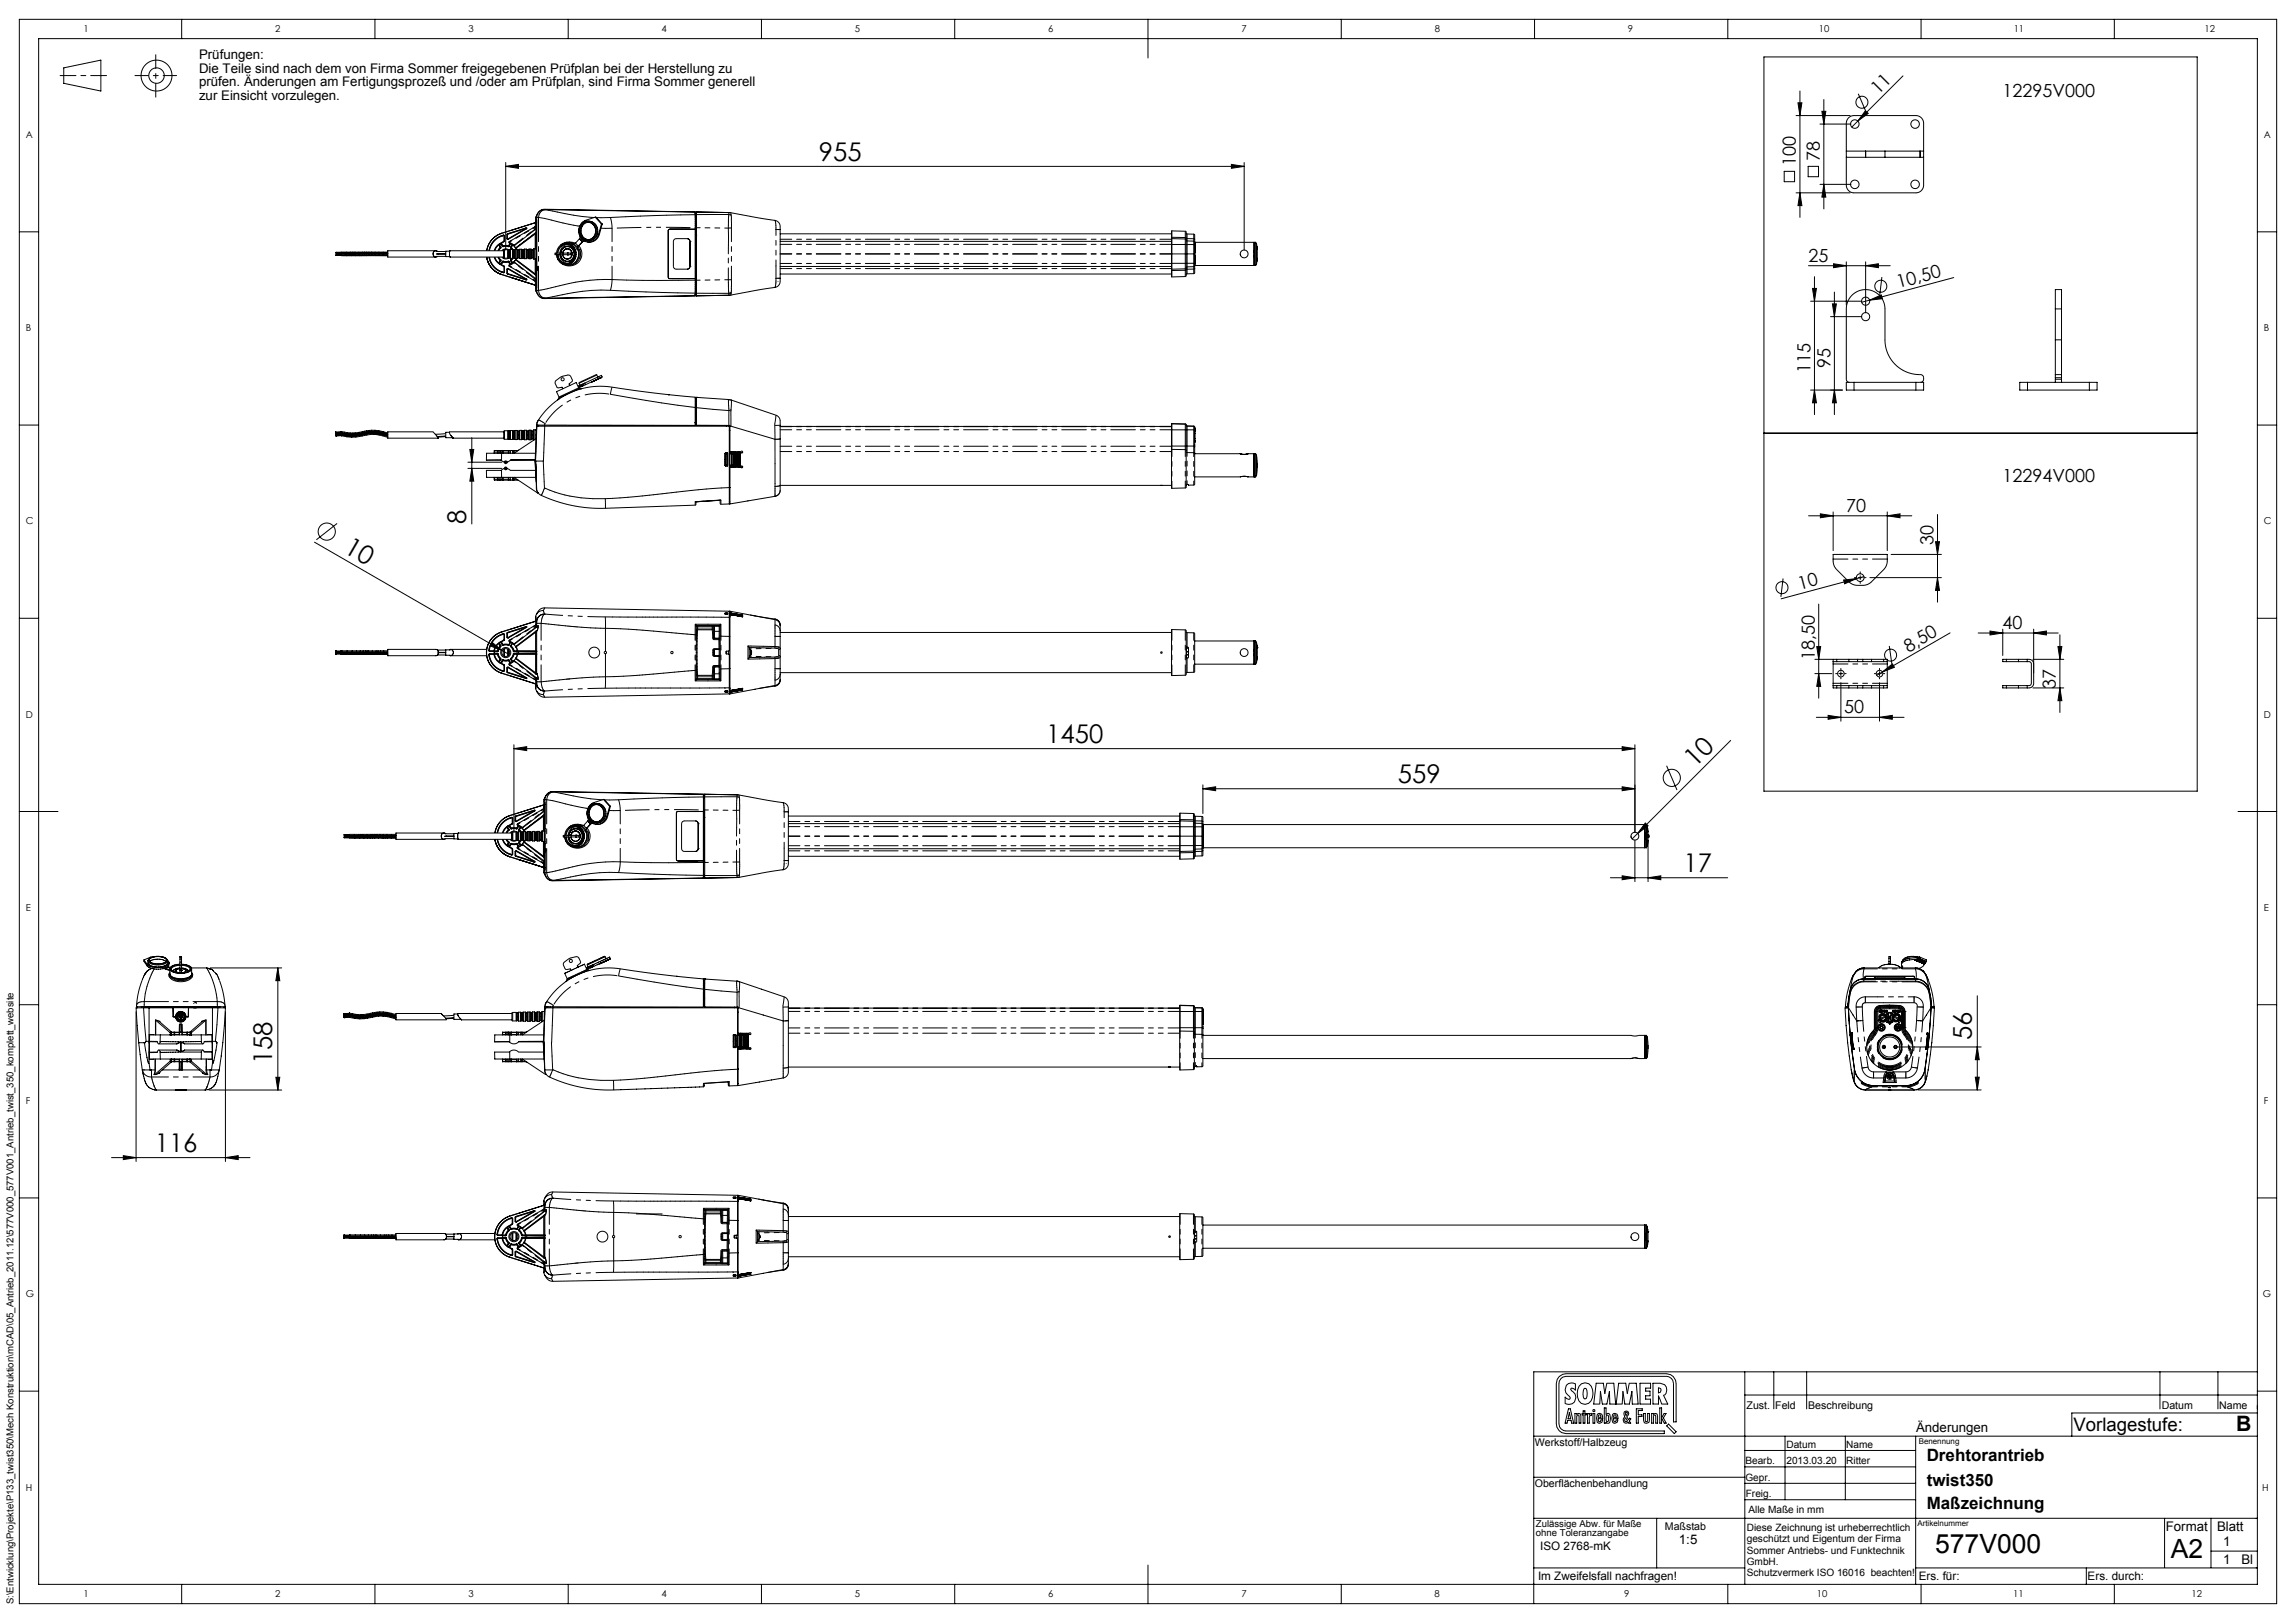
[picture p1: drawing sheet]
<svg xmlns="http://www.w3.org/2000/svg" width="594mm" height="420mm" viewBox="0 0 594 420" stroke-linecap="round" stroke-linejoin="round" font-family="sans-serif">
<defs><g id="words">
<g font-size="6.9">
<text x="500.6" y="401.8">577V000</text>
<text x="561.6" y="403.1">A2</text>
</g>
<g font-size="6.7">
<text x="211.9" y="41.6">955</text>
<text x="120.6" y="135.6" transform="rotate(-90 120.6 135.6)">8</text>
<text x="88.7" y="142.8" transform="rotate(30 88.7 142.8)">10</text>
<text x="270.7" y="192.3">1450</text>
<text x="361.7" y="202.7">559</text>
<text x="438.6" y="198.7" transform="rotate(-45 438.6 198.7)">10</text>
<text x="435.5" y="225.7">17</text>
<text x="510.1" y="269.1" transform="rotate(-90 510.1 269.1)">56</text>
<text x="70.4" y="275.4" transform="rotate(-90 70.4 275.4)">158</text>
<text x="40" y="298.1">116</text>
</g>
<text font-size="5.5" x="578.6" y="370.4">B</text>
<text font-size="4.8" x="536.4" y="370.4">Vorlagestufe:</text>
<g font-size="4.7">
<text x="486" y="24.6" transform="rotate(-45 486 24.6)">11</text>
<text x="518.1" y="25.2">12295V000</text>
<text x="470.8" y="41.6" transform="rotate(-90 470.8 41.6)">78</text>
<text x="464.6" y="42.9" transform="rotate(-90 464.6 42.9)">100</text>
<text x="467.9" y="67.7">25</text>
<text x="491.2" y="74.6" transform="rotate(-15 491.2 74.6)">10,50</text>
<text x="473.6" y="95.1" transform="rotate(-90 473.6 95.1)">95</text>
<text x="468.4" y="96.4" transform="rotate(-90 468.4 96.4)">115</text>
<text x="518.1" y="124.6">12294V000</text>
<text x="477.6" y="132.5">70</text>
<text x="500.2" y="141.2" transform="rotate(-90 500.2 141.2)">30</text>
<text x="465.6" y="152.6" transform="rotate(-15 465.6 152.6)">10</text>
<text x="518.1" y="162.8">40</text>
<text x="469.5" y="170.8" transform="rotate(-90 469.5 170.8)">18,50</text>
<text x="493.7" y="168.9" transform="rotate(-30 493.7 168.9)">8,50</text>
<text x="531.9" y="178.4" transform="rotate(-90 531.9 178.4)">37</text>
<text x="477.1" y="184.6">50</text>
</g>
<g font-size="4.4">
<text x="498.5" y="378.1">Drehtorantrieb</text>
<text x="498.5" y="384.5">twist350</text>
<text x="498.5" y="390.4">Maßzeichnung</text>
</g>
<g font-size="3.4">
<text x="51.5" y="15.3">Prüfungen:</text>
<text x="51.5" y="18.8">Die Teile sind nach dem von Firma Sommer freigegebenen Prüfplan bei der Herstellung zu</text>
<text x="51.5" y="22.3">prüfen. Änderungen am Fertigungsprozeß und /oder am Prüfplan, sind Firma Sommer generell</text>
<text x="51.5" y="25.8">zur Einsicht vorzulegen.</text>
<text x="495.7" y="370.6">Änderungen</text>
<text x="434.4" y="399.4">1:5</text>
<text x="560.3" y="396.1">Format</text>
<text x="573.6" y="396.1">Blatt</text>
<text x="575.1" y="400">1</text>
<text x="575.1" y="404.8">1</text>
<text x="579.9" y="404.8">Bl</text>
</g>
<g font-size="3">
<text x="398.5" y="401.1">ISO 2768-mK</text>
<text x="397.9" y="409">Im Zweifelsfall nachfragen!</text>
<text x="496.4" y="408.9">Ers. für:</text>
<text x="540.1" y="408.9">Ers. durch:</text>
</g>
<g font-size="2.7">
<text x="451.9" y="364.5">Zust.</text>
<text x="459.3" y="364.5">Feld</text>
<text x="467.8" y="364.5">Beschreibung</text>
<text x="559.3" y="364.6">Datum</text>
<text x="574.1" y="364.6">Name</text>
<text x="397.1" y="374.2">Werkstoff/Halbzeug</text>
<text x="397.1" y="384.7">Oberflächenbehandlung</text>
<text x="430.7" y="395.9">Maßstab</text>
</g>
<g font-size="2.6">
<text x="462.2" y="374.6">Datum</text>
<text x="477.6" y="374.6">Name</text>
<text x="451.5" y="383.2">Gepr.</text>
<text x="451.5" y="378.9">Bearb.</text>
<text x="462.2" y="378.9">2013.03.20</text>
<text x="477.6" y="378.9">Ritter</text>
<text x="451.7" y="387.3">Freig.</text>
<text x="452.3" y="391.5">Alle Maße in mm</text>
<text x="451.9" y="396.2">Diese Zeichnung ist urheberrechtlich</text>
<text x="451.9" y="399.1">geschützt und Eigentum der Firma</text>
<text x="451.9" y="402">Sommer Antriebs- und Funktechnik</text>
<text x="451.9" y="404.9">GmbH.</text>
<text x="451.9" y="407.8">Schutzvermerk ISO 16016 beachten!</text>
</g>
<g font-size="2.5">
<text x="21.6" y="8.2">1</text>
<text x="71.2" y="8.2">2</text>
<text x="121.2" y="8.2">3</text>
<text x="171.2" y="8.2">4</text>
<text x="221.2" y="8.2">5</text>
<text x="271.2" y="8.2">6</text>
<text x="321.2" y="8.2">7</text>
<text x="371.2" y="8.2">8</text>
<text x="421.2" y="8.2">9</text>
<text x="470.5" y="8.2">10</text>
<text x="521" y="8.2">11</text>
<text x="570.3" y="8.2">12</text>
<text x="6.7" y="35.7">A</text>
<text x="585.7" y="35.7">A</text>
<text x="6.7" y="85.7">B</text>
<text x="585.7" y="85.7">B</text>
<text x="6.7" y="135.7">C</text>
<text x="585.7" y="135.7">C</text>
<text x="6.7" y="185.7">D</text>
<text x="585.7" y="185.7">D</text>
<text x="6.7" y="235.7">E</text>
<text x="585.7" y="235.7">E</text>
<text x="6.7" y="285.7">F</text>
<text x="585.7" y="285.7">F</text>
<text x="6.7" y="335.7">G</text>
<text x="585.5" y="335.7">G</text>
<text x="6.7" y="385.7">H</text>
<text x="585.3" y="385.8">H</text>
<text x="397.4" y="395.1">Zulässige Abw. für Maße</text>
<text x="397.4" y="397.4">ohne Toleranzangabe</text>
<text x="21.6" y="413.2">1</text>
<text x="71.2" y="413.2">2</text>
<text x="121.2" y="413.2">3</text>
<text x="171.2" y="413.2">4</text>
<text x="221.2" y="413.2">5</text>
<text x="271.2" y="413.2">6</text>
<text x="321.2" y="413.2">7</text>
<text x="371.2" y="413.2">8</text>
<text x="420.2" y="413.2">9</text>
<text x="470" y="413.2">10</text>
<text x="520.8" y="413.3">11</text>
<text x="566.9" y="413.2">12</text>
<text x="3.4" y="415.2" transform="rotate(-90 3.4 415.2)">S:\Entwicklung\Projekte\P133_twist350\Mech Konstruktion\mCAD\05_Antrieb_2011.12\577V000_577V001_Antrieb_twist_350_komplett_website</text>
</g>
<g font-size="2.1">
<text x="496.4" y="373.8">Benennung</text>
<text x="496.1" y="394.8">Artikelnummer</text>
</g>
</g></defs>
<g fill="none" stroke="#000" stroke-width=".26">
<path d="M5 5h584v410h-584zM10 10h574v400h-574zM16.5 17.6l9.6-2v8l-9.6-2zM47 5v5M97 5v5M147 5v5M197 5v5M247 5v5M297 5v10M347 5v5M397 5v5M447 5v5"/>
<path d="M456.3 14.7h112.1v190h-112.1zM492.3 19.6l-13.2 13.3M497 5v5M547 5v5M464.7 29.9h14M465.2 26.6h1l-.5 3.3zM465.7 23.6v32.7M470.8 32.1h8.1M471.3 28.8h1.1l-.6 3.3zM471.8 25.8v28.3M477.7 39.1h20M478.3 30.4l.5-.3 .9-.2h16l.8 .2 .6 .5 .4 .5 .2 .8v16l-.2 .8-.5 .7-.5 .3-.8 .2h-16l-.9-.2-.6-.5-.4-.7-.1-.6v-16l.1-.8z"/>
<path d="M480.8 24.3l1.8 4.4M482.6 28.6l.7 .8-2.7 1.9zM487.7 39.1v1.6M5 60h5M130.8 43.1l3.3-.6v1.1zM130.8 42.1v22.6M130.8 43.1h191.1M132.1 59.6l-2.5 .8M138.4 58.7l-6.7 3.8v.3l.3 .2M138.5 58.6h.1M138.5 57.6h.1M138.5 57.7l-8.7 2.7a5.6 5.6 0 0 0-3.9 4.5 5.4 5.4 0 0 1 3.7-4.5"/>
<path d="M138.5 58.6l.1 .1M138.5 57.5v.1M138.6 57.5l-.1 .1M138.7 56.2h.1M138.7 55.9l-.2 1.6M138.9 56.9l-.1 .6h-.3M150.5 57.9a2.57 2.57 0 0 0-.6 2.7 2.57 2.57 0 0 0 2.2 1.7M150.6 58.2a2.18 2.18 0 0 1 3.2 .4 2.18 2.18 0 0 1-.7 3.1 2.19 2.19 0 0 1-2.8-.7 2.19 2.19 0 0 1 .3-2.8zM152.1 57.2l-.9 .2-.7 .6M152.1 57.2l-.9 .2-.7 .5M152.1 57.2a2.54 2.54 0 0 1 2.6 2.4 2.54 2.54 0 0 1-2.3 2.7M152.2 57.5a2.28 2.28 0 0 0-1.9 2.3 2.28 2.28 0 0 0 1.9 2.2"/>
<path d="M154 56.2l1.6 1.8M154 56.2l-2.4 .8a2.98 2.98 0 0 0-1.6 4.1M154 56.2h.2l1.6 1.8M155.6 58l-.7 2.6a2.68 2.68 0 0 1-2.5 2.1M155.6 58h.2M155.8 58l-.7 2.6a2.67 2.67 0 0 1-2.7 2.1M173.3 59.3l-.4 .4M178.4 59.3h.1M179.9 55.2h.1M179.9 59.3h-.2M179.9 59.3h-6.7l-.3 .2v12.2l.3 .4h6.7M179.9 59.3h.1"/>
<path d="M180 55.9h-.1M180 55.3h-.1M180.2 55.5v20.4M180.2 55.5l-.2 .3M180.2 54.9l-.2 .2v21.3l.2 .2M180.2 54.9v.6M180.2 54.9l8.6 .1M188.7 55l-47.8-.9a2.48 2.48 0 0 0-2.2 2.1M188.8 55h.1M188.8 55l11.6 2M200.5 57h.1M200.5 57l.8 .4 .5 1v14.4l-.4 1.1-.9 .5"/>
<path d="M303.1 59.8h3.5l.3 .2v11.3l-.2 .3h-3.6zM318.6 42.5l3.3 .6-3.3 .5zM321.9 42.1v22.6M461.6 44.3h2.7v2.7h-2.7zM464.7 49.9h14M465.7 49.9l.5 3.3h-1zM467.8 43h2.7v2.7h-2.7zM470.8 47.7h8.1M471.8 47.7l.6 3.3h-1.1zM477.7 40.7h20M584 60h5M86.9 66.1h.1"/>
<path d="M86.9 65.3h.1M87 65.6h1.4v.3l-1.4-.1zM88.3 65.3l-1.4 .1 1.4 .1M88.3 65.9l-1.4 .1 1.4 .1M88.3 65.5l2.4 .1M92.9 65.6h7.4M92.9 66.2h7.4M93.6 65.6h-3.9M94.2 65.5h-4.5M94.4 65.6h-.6M97.5 65.5h-2.7M100.3 65.9l-12 .1v.1l6 .1"/>
<path d="M100.3 65.3l-12-.1v.3M112.8 64.9h-12.5v1.6h12.5M112.9 65.7h2.4M112.9 66.3h2.4M113 65.1h2.3M113 65.7h2.3M113.2 65.1a.78 .78 0 0 0-1.2 .4 .78 .78 0 0 0 .8 1M113.2 66.3l-.4 .2M113.4 65.7h.1M116.3 65.2v.3M116.3 65.9v.5M116.3 65.3v.7"/>
<path d="M116.3 65h-1v1.4h1M116.3 66.4l14 .1M125.9 66.5a5.6 5.6 0 0 0 3.7 4.5M125.9 66.5a5.6 5.6 0 0 0 3.9 4.5M126.5 66.5a4.6 4.6 0 0 0 4 4v-1.5l-1.4-.9M128 66.5l.4 .9 .6 .6M129 68l.4 .3M129 68l.1 .1M129 63.4l-.6 .6-.4 .9M129.1 63.3l-.1 .1M129.1 63.3h.1M129.1 63.3l.4 .7"/>
<path d="M129.1 68.1h.1M129.4 63.1l-.4 .3M129.4 63.2l-.3 .1M129.5 63.1l1-.7v-1.5a4.5 4.5 0 0 0-4 4M129.5 63.1h.1M129.5 68.3l.2 .2zM129.5 63.1h-.1M129.5 67.4l-.4 .7M129.6 71h.1M129.6 68.4h.1M129.6 63l-.1 .1M129.6 63h.1"/>
<path d="M129.6 63l.4 .7M129.6 71l2.5 .8M129.6 60.4h.1M129.8 71l8.7 2.8M129.8 66.5a1.31 1.31 0 0 0 1.9 .2M130 67.7l-.4 .7M130.2 64.9h-13.7l-.2 .4M130.2 66.5l.1 .1M130.3 66.6h.1M131.2 60.6l5.1-1.6-4.9 2.9-.2-.1zM131.2 69.5h.3l4.8 2.9-5-1.5zM131.5 64.7h.1"/>
<path d="M131.5 64.7h-1.1l-.1 1.9 .2 .2h1M131.5 64.7v2M131.5 66.7v.1M131.5 64.7h.4M131.5 66.7h.4M131.6 67.7l.4 .7M131.7 64.7l-1-.3-.9 .5M131.9 66.7l.2 .2 .6-.2M131.9 64.7l.7-.1 .1 .1M131.9 64.7v2M132 68.4l-.3 .2v.3l6.7 3.9M132 63l.6 .3"/>
<path d="M132 63l-.4 .7M132.2 67.4l.4 .7M132.6 68.1l-.6 .3M132.6 63.3l-.4 .7M132.6 68.1h.1M132.6 63.3h.1M132.6 63.3l.6 .6M132.7 64.7v2M132.7 64.7h.4M132.7 66.7h.4M133.1 66.7l.7 .2 .1-.2M133.1 64.7l.2-.2 .6 .2"/>
<path d="M133.1 64.7v2M133.2 67.5l-.6 .6M133.2 63.9l.4 .6M133.2 63.9l.2 .3M133.4 64.2h.1M133.5 67.1v.2l5 3.9 .2-.1v1.1l-5.6-4.3h-.3zM133.6 66.9l-.4 .6M133.9 64.7v2M133.9 64.7h.4M133.9 66.7h.4M134.3 66.7l.2 .2h.5l.1-.2M134.3 64.7l.2-.2h.5l.1 .2"/>
<path d="M134.3 64.7v2M135.1 64.7v2M135.1 64.7h.4M135.1 66.7h.4M135.5 66.7l.2 .2h.5l.1-.2M135.5 64.7l.2-.2h.5l.1 .2M135.5 64.7v2M136.3 66.7l1 .2 .2-.2M136.3 64.7l.6-.2h.5l.1 .2M136.3 64.7v2M137.5 64.7v2M137.5 64.7h.4"/>
<path d="M137.5 66.7h.4M137.9 66.7l.2 .3 .6 .1M137.9 64.7v2M138.4 60.5l-5 3.7M138.4 72.8h.1M138.5 73.8v.1M138.5 73.8h.1M138.5 73.9h.3l.1 .6M138.5 73.8l.1 .1M138.5 73.9l.3 1.6M138.6 60.2l-5.2 4M138.6 72.7l-.1 .1"/>
<path d="M138.6 60.2l.1 .1v-1.1l-5.6 4.3h-.3l.4 .4M138.6 60.2h.1M138.7 75.3a2.5 2.5 0 0 0 2.2 2l47.8-.9M138.7 64.4h-.6l-.2 .3M138.7 64.4h.1M138.7 67h.1M138.8 64.4h.1M138.8 63.7v4M138.8 63.7h.1M138.8 67.7h.1M138.8 69.3h.3M138.8 69.6l.2 .1"/>
<path d="M138.8 69h.2M138.8 69v.2M138.8 69.3v.2M138.8 69.6v.2M138.8 69.6h.1M138.8 69.5h.1M138.8 69.3h.1M138.8 69h.1M138.8 69.8h.1M138.8 69.2h.1M138.8 69.2v.1M138.8 69.5v.1"/>
<path d="M138.9 69.6l.1 .1M138.9 69.3h.3M138.9 69h.1M138.9 69v-13l.5-1.1 .9-.6 39.6 .6v21.6l-39.4 .6-1.1-.6-.5-.9-.1-5.8M139 69.8h-.2M139 69.2h-.2M139 69.7h.1M139 69h.1M139 69v.1M139 69.1h.1M139 69.7v.1M139 69.8h-.1"/>
<path d="M139 69.2h-.1M139 69.8h.1M139 69.1v.1M139.1 69.3v.1M139.1 69.5h-.3M139.1 69.4h.1M139.1 69.5h.1M139.2 69.5h-.1M139.2 69.5h-.3M139.2 69.3v.1M139.2 69.4h.1M139.2 69.4v.1"/>
<path d="M143.6 65.5h4.5v.4h-4.5zM144 65.5a2.59 2.59 0 0 1 3-2.6 2.59 2.59 0 0 1 2 3.4 2.53 2.53 0 0 1-2.7 2.2 2.53 2.53 0 0 1-2.3-2.6M144.8 65.9l.2 .7 .4 .8 .6 .4 .8 .4M145 64a2.13 2.13 0 0 1 3.6 .5M145 65.9l.6 1.3 1.2 .5M145.1 65.5a1.76 1.76 0 0 1 2.2-1.6 1.76 1.76 0 0 1 1.1 2.5 1.7 1.7 0 0 1-1.9 1.2 1.7 1.7 0 0 1-1.4-1.7M145.7 65.1a1.2 1.2 0 0 1 1.4-.7 1.2 1.2 0 0 1 .9 1.1M146.1 64.6l-.5 .9v-.2M146.4 64.5a1.18 1.18 0 0 1 1.5 1M146.5 62.9l1.9 .3M146.8 65.5h.4M146.8 65.9h.4"/>
<path d="M146.8 63.3a2.37 2.37 0 0 0-2 2.2M146.8 65.9l.2 .1M147 65.4l-.2 .1M147 63.7a2.02 2.02 0 0 1 1.7 2.1 2.02 2.02 0 0 1-1.9 1.9M147.9 65.9a1.18 1.18 0 0 1-1.2 1.1 1.18 1.18 0 0 1-1.1-1.1 1.23 1.23 0 0 0 1.2 1.2 1.23 1.23 0 0 0 1.2-1.2M148.6 64.5a2.29 2.29 0 0 1-.9 3.3 2.29 2.29 0 0 1-3.2-1.1l-.1-.8M148.6 66.8l-.8 .7-1 .2M148.6 64.6a1.93 1.93 0 0 0-2.1-.8 1.93 1.93 0 0 0-1.5 1.7M148.9 63l-.4 .2-.5-.1M148.9 62.9l.7 .8M148.9 62.9v.1M149.5 64.5a2.83 2.83 0 0 1-3 4"/>
<path d="M149.6 63.7l-.3 .9M149.6 63.7h.1M149.7 63.7l-.2 .4v.5M149.9 61.8l.7 .8M149.9 61.8l-1 1.1M150 61.1l.5 .7 .7 .6M150 61.1l-.1 .7M150.6 62.6l-1 1.1M150.6 62.6h.1M150.7 62.6l-1 1.1M151.2 62.4l1.2 .3M151.2 62.4l-.5 .2"/>
<path d="M151.3 62.4l-.7 .2M151.3 62.1l.8 .2M152.1 62.3h.3M152.4 62.3h.1M172.9 71.7l.4 .4M174.4 62l.6-.2h2.8l.6 .3 .1 6.8-.4 .7-3.1 .1-.7-.4-.1-6.8zM178.4 72.1h.1M179.7 72.1h.2M179.9 76.1l.1 .1M179.9 76.2h.1h-.1M179.9 72.1h.1M179.9 72.5h.1"/>
<path d="M180 69h.1M180 75.6l.2 .3M180 60.8h.1M180 62.4h.1M180.2 75.9v.7M188.4 72.4h.8M188.8 76.4h.1M188.8 76.4l-8.6 .2M200.4 74.4h.1M200.4 74.4l-11.6 2M201.3 72.8h.1M201.8 60.5h101.3"/>
<path d="M201.8 70.9h101.3M201.8 62.5h101.3M201.8 69h101.3M303.1 61.9l3.6-.1 .4 .6h1.7l.3 .2M303.1 65.7h6M306.9 60.3l.2 .3h1.8l.2 .2v9.8l-.2 .2-1.8 .1-.2 .2M306.9 69.3l-.3 .3h-3.5M309.1 62.6h.1M309.1 68.8l-.2 .2-1.8 .1-.2 .2M309.1 63v.4M309.1 63.5v.5M309.1 64v.5"/>
<path d="M309.1 64.6v2.2M309.1 66.9v.3M309.1 67.3v.5M309.1 67.9v.1M309.1 68.1v.4M309.1 67.7h.1M309.1 65h.1M309.1 64.4h.1M309.1 67.1h.1M309.1 66.8h.1M309.1 66.1h.1M309.1 65.3h.1"/>
<path d="M309.1 66.5h.1M309.1 62.7h15.7M309.1 68.7h15.7M309.1 66.3h.1M309.1 67.2h.1M309.1 67.6h.1M309.1 68.3h.1M309.1 63.2h.1M309.1 63.7h.1M309.1 64.2h.1M309.1 64.8h.1M309.1 64.9h.1"/>
<path d="M309.1 63.3h.1M309.1 63h.1M320.9 65.7l.1 .4M324.4 62.7v6M324.5 62.7v6zM324.5 66.1h.1M324.5 65.3v.8M324.5 65.3h.1M324.8 62.7v6M324.8 62.7l.3 .4M325.1 63.1l.1 .7M325.1 63.1v5.2"/>
<path d="M325.1 68.3l-.3 .4M325.2 67.6l-.1 .7M325.2 67.6h.1M325.2 63.8h.1M325.2 63.8v.8M325.2 67.5v.1M325.2 63.9h.1M325.2 67.5h.1M325.2 64.6h.1M325.2 64.6v2.2M325.2 66.8h.1M325.2 66.8v.7"/>
<path d="M467.9 68.8h21.1M468.4 77.9h13.3M468.9 74.6h1l-.5 3.3zM469.4 71.6v35.7M474.1 78.6h1l-.5 3.3zM474.4 68.3l3.3 .5-3.3 .5zM474.6 75.6v31.7M477.7 67.8v11.1M482.7 74.9h.1M482.7 74.9a5 5 0 0 0-5 5v18.2l.2 .7 .6 .1M482.7 68.8l3.3-.5v1zM482.7 67.8v13.1"/>
<path d="M482.7 74.9a5 5 0 0 1 5 5v8a9.2 9.2 0 0 0 9.6 9.1 1.16 1.16 0 0 1 .3 1.5l-.7 .4M483.7 77.7l3-1.4 .3 1zM486.9 71.7l-.6 4.7M505.4 71.8l-23.8 6.4M147.4 99.8l-.2-.4 .9-.9-.6-1.2-.5-.3-1.7 .5-1.5 1-.2 .6 .6 1.2 1.2-.1 .2 .4M150 99.8l.1 .1M150.6 99.7l.1 .2M150.6 99.7h.1M150.7 99.9h.1M151.3 99.1l-.4 .4-1.3 .7M153.2 98.7l.1 .1M153.3 98.8h-.3"/>
<path d="M153.3 98.7v.1M153.5 98.6v.1M153.5 98.7l-.2 .1M153.5 98.6l.1 .1M153.6 98.7h-.1M153.8 98.5h.1M154 98.4h.1M154 98.4v.1M154.3 98.2v.1M154.3 98.3l-.7 .4M154.5 98.1v.1M154.6 98.1v.1"/>
<path d="M154.7 97.6l-.5-.6-4.3 2 .2 .7M154.8 98v.1M155 97.9l.1 .1M155.1 98h-.1M155.1 97.9h.1M155.3 97.8h.1M155.5 97.7v.1M155.5 97.8l-1.2 .5M155.6 97.6l-.2 .1M473.6 81.9h8.1M477.7 98.9h20v2h-20zM522.5 98.9h20v2h-20z"/>
<path d="M531.7 98.9v-24h1.6v24M531.7 96.9h1.6M5 110h5M86.9 111.8v.2M86.9 111.8h.1M86.9 111.8v.1M86.9 111.9h.1M86.9 111.9v.1M86.9 112h.1M86.9 112.3v.2M86.9 112.3h.1M86.9 112.3v.1"/>
<path d="M86.9 112.4v.1M86.9 112.4h.1M87 112.6v.1M87 112.7v.1M87 112.8h.1M88.3 111.7h.1M88.3 111.7v.1M88.3 111.7a11.2 11.2 0 0 0 6.5-.2l1.3-.2a11.4 11.4 0 0 1 4.2 .8M88.3 111.7v.2M88.3 111.7l-1.4 .1M88.3 111.9v.1M88.3 111.9h.1"/>
<path d="M88.3 111.9l-1.4 .1M88.3 112a12.4 12.4 0 0 0 6.6-.2l2.7-.1 2.7 .7M88.3 112.1a12.6 12.6 0 0 0 7.1-.3h.8a11.5 11.5 0 0 1 4.1 .7M88.3 112.1h.1M88.3 112.1v.2M88.3 112.1l-1.4 .2M88.3 112.2v.2M88.3 112.3v.1M88.3 112.3h.1M88.3 112.4l-1.4 .1M88.3 112.4h.1M88.3 112.4a12.6 12.6 0 0 0 6.6-.2l2.7-.1 2.7 .7"/>
<path d="M88.3 112.5a12.8 12.8 0 0 0 7.1-.3l2.6 .1 2.3 .6M88.3 112.5h.1M88.3 112.5l.1 .1M88.3 112.5l.1 .2M88.3 112.5v.1M88.3 112.5l-1.3 .2M88.4 112.7l-1.4 .1M88.4 112.7v.1M88.4 112.8a12.1 12.1 0 0 0 6.5-.2l2.6-.1 2.8 .7M113.1 113l-1.1-1.2h-11.7v1.6h13.1M113.1 113l.3 .4M113.4 113.4h.1"/>
<path d="M115.3 112.2l-2.7 .2M115.3 112.8l-2.2 .2M115.3 113l-2.1 .1M116.3 111.9h.1M116.3 111.9h-1v1.4l2 .1M117.2 113.3h.1M117.2 113.3l.1 .1M117.3 113.4h.1M117.3 113.4h13M121.1 119.6h8.7M121.5 116.3h1.1l-.5 3.3zM122.1 113.3v22.3"/>
<path d="M125.8 119.1h3.9M127.9 116.6v.6M127.9 116.6v.1M129.2 116.6l-.2 .7M129.5 116.6v.7M129.5 116.6l.2 .7M130.3 111.8h-14a2.08 2.08 0 0 0 .9 1.5M130.3 119.6h1M130.5 119.3l.7 .7M130.5 113.7h.9M130.8 119.1v1M131.2 119.3l-.7 .7"/>
<path d="M131.5 111.6h-1.2v1.9l.2 .2M131.5 113.6l-.1 .1M131.5 111.6h.4M131.5 113.6h.4M131.5 111.6v2M131.9 111.6l.7-.2 .1 .2M131.9 113.6l.1 .1M131.9 111.6v2M132 113.7h.7M132 119.1h6.4M132.1 116.6l-.2 .7M132.5 116.6l.2 .7"/>
<path d="M132.7 113.6v.1M132.7 111.6h.4M132.7 113.6h.4M132.7 111.6v2M133.1 113.6l.7 .2 .1-.2M133.1 111.6l.2-.2 .6 .2M133.1 111.6v2M133.9 111.6h.4M133.9 113.6h.4M133.9 111.6v2M134.2 116.5l-6.3 .1M134.2 116.5h.1"/>
<path d="M134.3 113.6l.2 .2h.5l.1-.2M134.3 111.6l.2-.2h.5l.1 .2M134.3 111.6v2M135.1 111.6h.4M135.1 113.6h.4M135.1 111.6v2M135.5 113.6l.2 .2h.4l.2-.2M135.5 111.6l.2-.3h.5l.1 .3M135.5 111.6v2M136.3 113.6l1 .2 .2-.2M136.3 111.6l.6-.3h.5l.1 .3M136.3 111.6v2"/>
<path d="M137.5 111.6h.4M137.5 113.6h.4M137.5 111.6v2M137.9 113.6l.2 .3M137.9 111.6v2M138.1 113.9h.1M138.4 119v.2M138.4 119.2l.2 2.4M138.4 119.2h.1M138.5 119h-6.4a1.62 1.62 0 0 1-2.5 0l-3.8 .1M138.5 118.9l.3 7.7 .3 .7a3.6 3.6 0 0 0 2.5 1.6 36.6 36.6 0 0 0 15 2.6l23.2-.8 .2-.1 .1-.7M138.5 118.9l.1 .1"/>
<path d="M138.5 119.3h.1M138.5 119l.3 5.7-.2-5.4M138.6 119v.3M138.6 119.3h.1M138.6 119.3h2M138.6 117.2l-12.7 .1-.1 1.8M138.7 113.5l-5.8 3.8M138.7 113.5h.1M138.7 111.2v2.3M138.7 113.4v.1M138.8 111.3l-.7-.1-.2 .4M138.8 110.3l-.3 9"/>
<path d="M139 109.2l-.2 .8 41 .1 .1-7.3a308.2 308.2 0 0 1-22.2-2.7 18.9 18.9 0 0 0-18.7 9.3l-.1 .6M139 109.2h.1M139.2 108.8l-.2 .4M139.2 108.8h.1M139.2 110v.3M149.7 100.4l-.1 .2M149.7 100.4l-.6-1.4-5.1 2.4 .6 1.4h.3M149.8 100.1l-.1-.2 5.9-2.8 .2 .5-6.1 2.8M150.5 100.6l-.6-.1-5.2 2.4-.5 .6M172.9 102.1h.1M172.9 102.1l.3 .1M179.9 109.5h.1"/>
<path d="M179.9 109.3h.1M179.9 109.4h.1M180 105.2l.2 .3M180 103.2h-.1M180.2 105.5v4.5M180.2 102.8h.1M180.2 102.8l-.2 .2v7l8.8 .1v6.8M180.2 102.8v2.7M180.2 102.8l8.2 .6M187.6 117.4v3.1M187.6 117.3v.1M187.7 117.4h.1"/>
<path d="M187.7 117.4v3M187.7 117.3h-.1M187.7 117.4h.3v3h-.3M187.7 117.4h.5M187.7 117.3v.1M187.7 117.3h.1M187.7 117.3h.4M187.9 110.1v.2M188.1 117.3h.1M188.2 117.3h.1M188.2 117.4v.8M188.2 117.4v3"/>
<path d="M188.2 117.3v.1M188.2 117.4v3.1M188.4 103.4h.1M188.4 103.4l12.4 4 .9 .9 .1 .7v17.9l-.1 .7-.5 .5-.7 .3-11.7 2v-9.5M188.7 110.1v.2M188.7 116.9h2.9a.29 .29 0 0 1 .5-.1 .29 .29 0 0 1-.1 .4 .29 .29 0 0 1-.4-.1h-2.9M188.7 110.3v20.1l-2.3 .1-.1-1M188.7 110.3h-49.9v.6M188.7 117v.1M188.7 116.8v.3M188.8 116.9v.1M188.8 117.1v3.6"/>
<path d="M188.8 111.4h-.1M188.8 110.3l11.7 3.4M189.3 117.4v3zM189.4 116.8v.3M189.5 116.9v.2M189.7 116.9v.2M189.7 117.4v3M189.7 117.4h.1M189.8 117.4h.1M189.8 117.4v3M190.1 116.9v.2M190.2 117.4v3"/>
<path d="M190.2 117.4h.1M190.6 117.4h-1.8M190.6 117.4v3M190.6 117.4h.1M190.7 117.4h.1M190.7 117.4v3M191.1 117.4h-.4M191.1 117.1h1M191.1 116.9v3.5h-.4M191.2 117.4v3M191.2 117.4h.1M191.5 117.4h-.3"/>
<path d="M191.5 117.4v3M191.5 117.4h.1M201.8 110.4h101.3M303.1 109.7h3.5l.3 .2v16.1l-.2 .3h-3.6zM306.9 110l.2 .2 1.8 .1 .2 .2v14.8l-.3 .2-1.3 .1v-.2M309.1 115v.6M309.1 111.4h.1M309.1 111.6h.1M309.1 117.4h11.8M309.1 110.9h.1M309.1 111.2h.1M309.1 110.7v3.8"/>
<path d="M309.1 112.1h.1M309.1 113.5h.1M309.1 114h.1M309.1 114.1h.1M309.1 114.2h.1M320.9 117.4h.1M321 117.4v.1M321 117.5h.1M322.9 117.4l-.9 .2-.9-.1M322.9 117.4h1.5M322.9 117.4h.1M324.4 117.4v6"/>
<path d="M324.5 118.2h.1M324.5 119.7h.1M324.5 119.6v.1M324.8 117.4h-.3v3v3h.3M324.8 117.4l.3 .4M324.8 117.4v6M325.1 117.8a17 17 0 0 1 0 5.2M325.1 117.8v5.2M456.3 112.1h112.1M468.4 100.9h8.3M469.4 100.9l.5 3.3h-1zM474.6 100.9l.5 3.3h-1z"/>
<path d="M584 110h5M87.2 135.5l-5.4 4.2M121.1 121.2h8.7M122.1 121.2l.5 3.3h-1.1zM127.9 124.2l6.3 .1M127.9 123.5v.7zM129 123.5l.2 .7M129.7 123.5l-.2 .7M129.7 121.7h-3.9l.1 1.8 12.8 .1M130.3 121.2h1M130.5 120.9l.7 .7M130.8 120.7v1"/>
<path d="M131.2 120.9l-.7 .7M131.6 123.5l-.1 .1M132 123.5l.1 .7M132.6 123.5l-.1 .7M132.9 123.5l6.3 4M134.2 124.3h.1M138.6 121.6h.1M138.6 121.6l-.1 .1M138.6 121.7l.1 1.5M138.6 121.7h-6.6l-.4-.3-.8-.2-.7 .2-.5 .3M138.6 121.7h.1M139.2 127.5v.1"/>
<path d="M140.9 126.4h.2M180.1 129.9h.1M186.2 129.5h.1M186.3 129.5l-6.2 .4M187.6 120.5h.1M187.7 120.5v.1M187.7 120.4h.1M187.7 120.4v.1M187.7 120.6h.4M188.1 120.6l.2-3.3-.6-.1-.1 .2 .1 3.2M188.2 120.5l-.1 .1M188.2 120.4h.1"/>
<path d="M188.2 120.4h-.5M188.2 120.5h.1M188.7 120.7h2.9a.29 .29 0 0 1 .5-.1 .29 .29 0 0 1-.1 .5 .29 .29 0 0 1-.4-.2h-2.9M188.7 129.9h.1M188.8 126.1h.1M188.9 120.7v.3M189.1 120.9h.1M189.1 120.7v.2M189.3 120.4h-.5h.9M189.3 120.4h.9M189.4 120.7v.2M189.5 120.7v.2"/>
<path d="M189.7 120.7v.2M189.7 120.4h.1M189.8 120.4h.8M189.8 120.4h.1M190.1 120.7v.2M190.2 120.4h.1M190.2 120.4h.4M190.6 120.4h.1M190.7 120.4h.1M191.1 120.7v.2M191.2 120.4h.3M191.2 120.4h.1"/>
<path d="M191.5 120.4h.1M192.1 120.7l-1 .1M201.8 125.6h98.5M300.3 125.6h.1M300.4 125.6h2.7M300.4 125.6h-.1M307.5 125.4h-.5l-.1 .4M307.5 125.4h.1M322.9 123.4h1.5M322.9 123.4h.1M322.9 123.4l-.9-.2-1.1 .2h-11.8M324.5 122.6h.1"/>
<path d="M325.1 123l-.3 .4M325.2 120.7h.1M325.2 120.1v.6M325.2 120.7v.1M325.2 120.8h.1M325.2 120v.1M467.9 133.5h26.7M471 133l3.3 .5-3.3 .5zM474.3 132.5v10M488.3 133.5l3.3-.5v1zM488.3 132.5v10M501.3 133.1v22.7"/>
<path d="M5 160h5M81.4 140.3l48.6 28.1M138.6 159.6l-.1 1.1M138.6 159.6h.1M138.6 159.5l.2 1.2h-.3M138.6 159.5v.1M140.6 158l-1.2 .3-.8 1.2M140.8 158.9h.3M140.8 158.9a2.06 2.06 0 0 0-2 2.4M140.9 158.9l-1.1 .3-.7 .7-.3 .8v1.6M187.6 158.6l.7 .1v.3h-.7zM187.6 158.6v.4"/>
<path d="M187.8 159h.1M188 158.7v.3M188 158.7l-.2 .3M188 158.7l.2 .3M188.7 158.2l-47.8-.9a2.35 2.35 0 0 0-2.1 1.8M188.7 158.2v10.1l-.2 .2M188.7 158.5h.1M188.7 158.2h.1M188.8 158.5v.2M188.8 158.2v.4l2.8 .5M188.8 159.6h-.1M188.8 159.2h-.1"/>
<path d="M188.8 158.8h-.1M188.8 158.2l11.7 2.2M189.3 158.7h-.5v.2M189.3 158.7v.3M189.3 159h-.5l.5 .1M189.3 159v.1M189.3 158.7h.1M189.3 158.7v.4M189.3 158.7l.4 .1M189.3 159.1l.9 .1M189.3 159.1h.4M189.7 158.8v.3"/>
<path d="M189.7 158.8h.1M189.7 159.1h.1M189.8 158.8h.1M189.8 158.8v.3M189.8 158.8h.4M189.8 159.1h.1M189.8 159.1l.4 .1M190.2 158.8v.4M190.2 158.8v.1M190.2 158.9h.2M190.2 158.9h.1M190.2 158.9v.3"/>
<path d="M190.2 158.9h.4M190.2 159.2h.1M190.2 159.2l.4 .1M190.6 158.9v.4M190.6 158.9v.1M190.7 159h.1M190.7 159v.3M190.7 159h.4M190.7 159.3h.1M190.7 159.3l.4 .1zM191.2 159.1h.1M191.2 159.1v.3"/>
<path d="M191.2 159.1h.3M191.2 159.4h.1M191.2 159.4h.3M191.5 159.1v.3M191.5 159.4h.1M191.5 159.1h.1M191.6 159.5l.5 .1M191.6 159.1l.4 .1M191.6 159.1h.3M191.6 159.5l-2.8-.5v19.7l2.8-.5M192 159.2h.1M192.1 159.6h.1"/>
<path d="M192.1 159.2h.1M194 159.1l6.4 1.1M461.3 149.7l-.6 4.8M470.5 156.3v24.4M474.3 143.5h14l-.1 2.2-.7 1.5-3.7 3.7-1.3 .5h-2.5l-1.5-.7-3.7-3.7-.5-1.3zM477 150.1l3.3-.4-3.1 1.4zM479.8 149.5h.5M480.8 149.5h1M481.3 148v.5M481.3 149v1M481.3 150.5v.5M482.2 149.2l-21.4 5.8"/>
<path d="M482.3 149.5h.5M483.8 149.5h18.5M489.3 143.5h13M500.7 140.2h1.1l-.5 3.3zM501.3 149.5l.5 3.3h-1.1zM584 160h5M86.9 169.1v.1M86.9 169.2v.1M86.9 168.5v.1M86.9 168.7h.1M86.9 169.1h.1M86.9 168.5h.1"/>
<path d="M86.9 169.3h1.4M86.9 169.1h1.4M86.9 168.6v.1M86.9 168.6h.1M87 168.8v.1M87 168.9v.1M87 168.8h.1M87 169h1.4M87 169h.1M88.3 168.7h.1M88.3 169.3h.1M88.3 168.4v.1"/>
<path d="M88.3 169h.1M88.3 168.4h.1M88.3 168.5h.1M88.3 169.1h.1M88.3 168.7l.1 .1M88.3 169v.1M88.3 168.7h-1.4M88.3 169.1v.1M88.3 168.5v.1M88.3 168.5h-1.4M88.3 169.2v.1M88.3 168.6v.1"/>
<path d="M88.3 168.7v.1M88.3 169.2h.1M88.3 168.8h.1M88.4 168.7h-.1M88.4 168.8v.1M88.4 168.9v.1M88.4 169h.1M88.4 168.9h.1M89.3 169.3h-1M92.4 169.3h3.1M92.4 169.3h-4.1M95.5 169h-7.2"/>
<path d="M98.9 169h-6.7M100.3 168.7l-13.3 .1M100.3 169h-1.9M100.3 169.3h-4.8M100.3 168.4h-12M112.8 169.7a.85 .85 0 0 0 .6-.8 .85 .85 0 0 0-.6-.8h-12.5v1.6h12.5M113.2 169.5h2.1M113.2 168.2h2.1M113.4 168.8h1.9M113.4 168.9h1.9M116.3 168.2h.1M116.5 169.7h9.4"/>
<path d="M116.5 168.1a.77 .77 0 0 1 .8 .8 .77 .77 0 0 1-1 .7M116.5 168.1l-.2 .1M116.5 168.1h9.4M116.5 168.2h-1.2v1.4h1.2M127.4 166.3l2.6 2.1-3.2-1.2zM127.9 168.5v.7M127.9 168.5l.8 .1M128.7 169.2h-.8M129 171.2l.4 .2M129 171.2l.1 .1M129 171.2a3.2 3.2 0 0 1-1.1-1.9l-1.3-.1a4.4 4.4 0 0 0 3.9 4.5v-1.6l-1.4-.8M129.1 166.5h-.1"/>
<path d="M129.1 166.5l.4 .7M129.1 166.5h.1M129.1 171.3h.1M129.4 166.3l-.4 .2M129.4 166.3l1.1-.7v-1.5a4.4 4.4 0 0 0-3.9 4.4h1.1l.2-.1a2.97 2.97 0 0 1 1.1-1.9M129.4 166.3l-.3 .2M129.5 170.6l-.4 .7M129.5 166.2l-.1 .1M129.6 171.6h.1M129.6 166.1v.1M129.6 174.2h.1M129.6 163.6a5.6 5.6 0 0 0-3.8 5.3 5.6 5.6 0 0 0 3.8 5.3"/>
<path d="M129.6 174.2l2.5 .8M129.6 163.6h.1M130 168.4l1.7 1M130.3 168v1.7M131.2 163.7l5.1-1.5-4.9 2.9-.2-.2zM131.2 172.7h.3l4.8 2.9-5-1.5zM131.5 168.1v1.5M131.6 166.8l-.1 .1M131.6 170.9l.4 .7M132 162.8l-2.4 .8M132 166.1v.1M132 166.1l-.4 .7"/>
<path d="M132 171.6l-.3 .2 .1 .3 6.8 3.9 .1-.1M132 166.2l-.4 .7M132 166.2l.6 .3M132.2 170.6l.4 .7M132.2 167.2v.1M132.2 167.2h.1M132.6 171.3l-.6 .3M132.6 171.3h.1M132.6 166.5l-.4 .7M132.6 166.5h.1M132.6 166.5l.2 .2M132.8 166.7h.1"/>
<path d="M132.9 166.7h.1M132.9 171l-.3 .3M132.9 166.7l.5 .6M132.9 171h.1M132.9 171l6.1 4.6M133 169.2h1M133 168.5h1M133.4 170.4l-.5 .6M133.4 170.4l5.2 4h.3M133.4 170.4l.2 .1M133.5 170.3l.1 .2M133.5 170.2l.1 .3"/>
<path d="M133.6 167.2l.2 1.2M133.6 167.2l-.2 .1M133.6 167.2l-.1 .3M133.8 168.4l.2 .1M133.8 169.4l-.3 .9M133.8 168.4h.1M133.8 169.3v.1M133.8 169.3h.1M134 169.2l-.2 .2M134 169.2l-.2 .1M138.5 177h.1M138.5 177l.1 .1"/>
<path d="M138.5 177.1h.3l-.2 1.2M138.5 160.7v.1M138.5 177v.1M138.5 177.1l.1 1M138.6 174.1h.1M138.6 162.2h.1M138.6 174.1l.1 .1M138.6 161.9h.1M138.6 178.1v.2M138.6 178.1h.1M138.6 178.3l.8 1.1 1.2 .3M138.6 162.2l.1 .1"/>
<path d="M138.6 160.7h.1M138.6 160.8l-8.8 2.8a5.6 5.6 0 0 0-3.9 5.3 5.6 5.6 0 0 0 3.9 5.3l8.8 2.8M138.6 175.5h.1M138.6 175.4l.1 .1M138.7 162.3h.1M138.7 175.5h-.1M138.7 175.5h.1M138.7 162.3h-.1M138.7 160.8v1M138.7 177h.1M138.7 161.8v.5M138.7 161.8h.1"/>
<path d="M138.7 169.3v4.9M138.7 174.2h.1M138.7 161.8l-.1 .1M138.7 163.3l.1 .1v5.1M138.7 160.7h-.1M138.7 161.8l-6.9 3.9-.1 .3 .3 .1M138.8 175.5v1.5l.3 .8 .7 .8 1 .2M138.8 169.2h.1M138.8 178.8a2.32 2.32 0 0 0 2.1 1.6l47.8-.8M138.8 176.4a2.09 2.09 0 0 0 2 2.4M138.8 168.5h.1M138.8 169.3v4.8l-.1 .1"/>
<path d="M138.8 168.5v.2M138.8 169.1v.2M138.9 163.1l-5.5 4.2M138.9 163.1h.1M138.9 174.4h.1M139 163.1h.1M139 174.4h-.1M139 174.4h.1M139 163.1v.1M139 174.3v.1M139 163.2h.1M139 162.2l-6.1 4.5"/>
<path d="M139 162.2l.2 .2M139 175.6l.2 .1M139.2 175.7h.1M139.2 175.7v.1M139.2 162.4h.1M139.2 175.4l-.2 .2M139.2 175.3h.1M139.2 161.9l-.2 .3M140.8 178.8h.1M141.1 178.8h-.2M180.3 162.8l-.2 6.1 .2 6M184.5 162.8l.1 2.2 .2 .2"/>
<path d="M184.6 172.7l-.1 2.2M184.6 168.2v1.3M184.8 172.5l-.2 .2M184.8 172.6l-.2 .2M184.8 165.2h1.2l.2 .2M184.8 172.6h.1M184.8 165.2h.1M186 174.1h.3M186.2 165.4v2.4M186.2 169.9v2.4M186.2 172.4l-.2 .2h-1.2M186.2 172.4l.1 2"/>
<path d="M186.3 163.4l-.1 2M186.3 164.6v8.5M187.5 178.1h.2M187.6 178.8v.3M187.8 178.8l.2 .2M188 168.5l-.2 .2 .2 .5M188 169.2l.5 .1M188 168.5v.7M188 179h.1M188 178.8h.3v.3h-.7M188 178.8h-.4v.3M188 178.8v.2"/>
<path d="M188.2 178.8l-.2 .2M188.5 168.5h.1M188.5 169.3l.2 .2v10.1M188.5 169.2v.1M188.5 168.5h-.5M188.5 168.5v.1M188.5 168.6v.6M188.7 179h.1v.2M188.7 178.2h.1M188.7 178.6h.1M188.8 179.2l-.1 .1M188.8 179.2h-.1"/>
<path d="M188.8 178.8v.3M188.8 179.2v.4M188.8 179.6h-.1M188.8 173h.1M189.3 178.7v.3M189.3 179l-.5 .1M189.3 179h.1M189.3 178.7h.1M189.7 179h-.4M189.7 178.6v.4M189.7 178.6v.1M189.7 178.9v.1"/>
<path d="M189.8 178.9h.1M189.8 178.6h.1M189.8 178.6v.3M190.2 178.6l-.9 .1M190.2 178.6v.2M190.2 178.6h.1M190.2 178.8h.1M190.2 178.5h.1M190.2 178.5v.3M190.6 178.8l-.8 .1M190.6 178.5h-.4M190.6 178.5v.3"/>
<path d="M190.6 178.5l-1.8 .3 .5-.1M190.6 178.5h.1M190.6 178.8h.1M190.7 178.8h.1M190.7 178.4h.1M190.7 178.4h.4zM190.7 178.4v.4M191.1 178.7l-.4 .1M191.2 178.7h.1M191.2 178.4h.1M191.2 178.4v.3M191.5 178.7h-.3"/>
<path d="M191.5 178.3h.1M191.5 178.3v.4M191.5 178.3l-.3 .1M191.5 178.6v.1M191.6 178.6l-2.8 .5M192 178.6h-.4M192 178.6l-.4 .1M192 178.6h.1M192.1 178.5h.1M192.1 178.5h-.1M192.1 178.1l-.5 .1M192.1 178.1h.1"/>
<path d="M192.1 178.1l-.5 .2M192.1 178.5l-.1 .1M193.8 168.1h.4M193.8 169.7h.4M193.8 167.7v2.4M193.8 170.1h.1M194.2 168.1v1.6M194.2 168.1l.2 .5M194.4 169h.1M194.4 169.1l-.2 .6M194.4 169.1h.1M194.4 168.7v-.3v.3"/>
<path d="M194.4 168.8v.2M194.4 168.9h.1M194.4 168.7h.1M194.4 168.9v.1M194.4 169l-.1 .4 .1-.2M194.4 168.7h-.1l.1 .1M200.4 177.6h.1M200.4 160.2h.1M200.5 160.2h.1M200.4 177.5v.1M200.4 177.6l-4.1 .6M200.5 160.2l.9 .5 .4 1.1v14.4l-.5 1-.8 .3"/>
<path d="M200.5 177.4l-11.7 2.2M200.5 160.4h.1M200.5 160.4l1 .5 .3 1M200.5 177.4h.1M201.8 175.8l-.3 1-1 .6M201.8 163.7h101.3M201.8 174.1h101.3M303.1 162.9l3.5 .1 .3 .2v11.3l-.2 .2h-3.6zM306.9 163.5l.2 .2 1.8 .1 .2 .2v9.7l-.2 .3h-1.8l-.2 .3M306.9 168.6h.6M306.9 168.7h.6M307.5 170.1l-.1 .2h-.5v-2.8l.6 .1v2.5"/>
<path d="M307.5 169.5h-.6M307.5 167.8h-.6M307.5 169.4h-.6M309.1 165.9h15.7M309.1 171.9h15.7M320.9 168.9l.1 .4M324.4 165.9v6M324.5 165.9v6M324.5 165.9h.1M324.5 169.3h.1M324.5 165.9v5.9M324.5 171.8v.1"/>
<path d="M324.5 168.5v.8M324.5 168.5h.1M324.8 165.9v6M324.8 165.9l.3 .4M325.1 166.3l.1 .6M325.1 166.3v5.2M325.1 171.5l-.3 .4M325.2 166.9v.1M325.2 170.8l-.1 .7M325.2 170.8h.1M325.2 167h.1M325.2 167v.6"/>
<path d="M325.2 167v.1M325.2 167.5v.3M325.2 167.6h.1M325.2 167.8h.1M325.2 167.8v2.2M325.2 170v.8M325.2 170h.1M469.5 174.3h4.4M470 167.3h1l-.5 3.3zM470.5 174.3l.5 3.3h-1zM474.3 170.6v7.4h14v-7.4h-18.8M474.3 177.4h14"/>
<path d="M474.3 171.2h14M474.9 174.3h.4M475.8 174.3h1M476.3 173v.3M476.3 173.8v1M476.3 175.3v.4M476.3 176.7v9.9M477.3 174.3h.3M484.9 174.3h.4M485.8 174.3h1M486.3 173v.3M486.3 173.8v1"/>
<path d="M486.3 175.3v.4M486.3 176.7v9.9M487 173.9l2.6-2.1 .5 .9zM487 173.9l-1.5 .8M487.3 174.3h.3M488.8 167.2l.7 4.7M504.5 163.8l-17.5 10.1M511.8 163.8h20.7M514.8 163.3l3.3 .5-3.3 .5zM518.1 162.8v6.8M525.9 170.6h8M525.9 178h8"/>
<path d="M526.1 163.8l3.3-.5v1zM526.1 162.8v14l-.1 .6-.9 .6h-7v-.6h6.8l.5-.2 .1-.4v-5l-.1-.4-.5-.2h-6.8v-.6h7l.7 .4 .3 .8M532.4 167.3h1l-.5 3.3zM532.9 178l.5 3.3h-1zM532.9 164.3v20.1M133 193.7l3.3-.5v1zM133 192.7v22.7M133 193.7h290M419.7 193.2l3.3 .5-3.3 .5zM423 192.7v22.7M431.2 198.2l2.7 6.2M447.7 191.6l-25.4 25.5"/>
<path d="M469.9 185.6h22.7M473 185.1l3.3 .5-3.3 .5zM486.3 185.6l3.3-.5v1zM5 210h10M89 216h.1M89 216.8h.1M90.4 216h-1.4v.1l1.4 .1M90.4 216.6h-1.4v.1l1.4 .1M90.4 216.5v.3M90.4 216.5h12M90.4 216.8h5.4M90.4 216.2h6"/>
<path d="M90.4 216.2h2.4M90.5 216.3h-1.4v.1l1.4 .1M90.5 216.2v.3M96.4 216.8h-.7M97 216.2h-1.9M99.2 216.2h3.2M99.6 216.8h2.8M99.6 216.8h-7.8M99.6 216.2h-3.6M102.4 215.9h-12v.3M114.9 215.6h-12.5v1.6h12.5M115 216.4h2.4"/>
<path d="M115 217l3.4 .1M115.1 215.8h2.3M115.1 216.4h2.3M115.3 215.8a.77 .77 0 0 0-1.2 .6 .77 .77 0 0 0 1.2 .6M115.5 216.4h.1M118.4 215.9v.3M118.4 216.6l.1 .5 .2 .1h13.7M118.4 216.2v.5M118.4 215.7h-1v1.4M128 217.2a5.6 5.6 0 0 0 3.8 4.5 5.6 5.6 0 0 1-3.8-4.5zM128.1 217.2a5.6 5.6 0 0 0 3.8 4.5l8.7 2.7M128.6 217.2a4.6 4.6 0 0 0 4 4v-1.5l-1.1-.8"/>
<path d="M130.1 217.2l.4 .8 .6 .7M131.1 218.7l.4 .3M131.1 218.7l.1 .1M131.1 214l-.6 .7-.4 .9M131.2 214h-.1M131.2 214l.4 .7M131.2 214h.1M131.2 218.8l.3 .1M131.2 218.8h.1M131.5 213.8l-.4 .2M131.5 219h.1M131.5 213.8l-.3 .2"/>
<path d="M131.5 213.8l1.1-.7v-1.5a4.5 4.5 0 0 0-4 4M131.6 219l.2 .1M131.6 213.8h-.1M131.6 218.1l-.4 .7M131.8 213.7l-.2 .1M131.8 213.7l.4 .7M131.8 213.7h.1M131.8 211.1h.1M131.8 211.1a5.6 5.6 0 0 0-3.8 4.5M131.9 217.2a1.31 1.31 0 0 0 1.9 .2M132.2 218.4l-.4 .7M132.4 217.2h.1"/>
<path d="M132.4 217.2v.1M132.4 215.5l.1 1.9h1.1M132.4 215.6h-13.7l-.3 .2v.4M132.4 215.5v.1M133.3 211.2l5.1-1.5-4.9 2.9-.2-.1zM133.6 215.4l-1-.1-.2 .2M133.6 215.4v2M133.6 215.4h.4M133.6 217.4h.4M133.8 218.4l.4 .7M133.8 215.4l-1-.3-.9 .5M134 217.4l.7 .1 .1-.1"/>
<path d="M134 215.4l.2-.2 .6 .2M134 215.4v2M134.2 219.1l-.4 .2 .1 .3 6.7 3.8M134.2 213.7l-.4 .7M134.2 213.7h.1M134.2 213.7l.5 .3M134.3 218.1l.4 .7M134.7 218.8l-.5 .3M134.7 218.8h.1M134.7 214l.6 .6M134.7 214h.1M134.7 214l-.4 .7"/>
<path d="M134.8 215.4v2M134.8 215.4h.4M134.8 217.4h.4M135.2 217.4l.2 .2 .6-.2M135.2 215.4l.2-.2 .6 .2M135.2 215.4v2M135.3 218.2l.3-.4v.2l5 3.8h.2v1M135.3 218.2l-.3 .4h.2l5.6 4.2M135.3 218.2l-.6 .6M135.3 214.6l.4 .6M135.3 214.6l.2 .3M135.5 214.9h.1"/>
<path d="M135.5 214.9h.2M135.7 217.6l-.4 .6M136 215.4v2M136 215.4h.4M136 217.4h.4M136.4 217.4l.2 .2h.5l.1-.2M136.4 215.4l.2-.2h.5l.1 .2M136.4 215.4v2M137.2 215.4v2M137.2 215.4h.4M137.2 217.4h.4M137.6 217.4l.2 .2h.5l.1-.2"/>
<path d="M137.6 215.4l.2-.2h.5l.1 .2M137.6 215.4v2M138.4 217.4l.6 .2h.5l.1-.2M138.4 215.4l1.1-.3 .1 .3M138.4 215.4v2M139.6 215.4v2M139.6 215.4h.4M139.6 217.4h.4M140 217.4l.3 .3h.6M140 215.4v2M140.5 211.1l-5 3.8M140.5 208.3l-8.7 2.8"/>
<path d="M140.6 208.3h.1M140.6 208.3l-8.7 2.8a5.6 5.6 0 0 0-3.8 4.5M140.6 208.2h.4M140.6 208.2h.1M140.7 208.2l-.1 .1M140.7 210.9l-5.2 4M140.7 209.4l-.1-.1-6.7 3.9-.1 .3 .4 .2M140.7 210.9l.1 .1 .1-1.2-5.7 4.4h-.2l.3 .4M140.7 210.9h.1M140.8 206.8h.1M140.9 217.7h.1M140.9 206.6l-.2 1.6"/>
<path d="M140.9 215.1h.1M140.9 218.3l.1 .1M140.9 218.3h.1M140.9 215.1l-.6-.1-.3 .4M140.9 214.4v3.9M141 208.2v16.4M141 220h.3M141 219.7h.1M141 219.9v.1M141 207.6v.6M141.1 219.7h.1M141.1 219.7v.1"/>
<path d="M141.1 219.8l-.1 .1M141.1 219.8h.1M141.2 219.8h-.1M141.2 219.8h.1M146.1 216.2a2.59 2.59 0 0 1 3-2.6 2.59 2.59 0 0 1 2 3.4 2.53 2.53 0 0 1-2.7 2.2 2.53 2.53 0 0 1-2.3-2.6M147 216.6l.1 .7 .5 .8 .5 .4 .9 .3M147.1 214.6a2.13 2.13 0 0 1 3.6 .6M147.2 216.6l.5 1.2 1.3 .6M147.2 216.2a1.76 1.76 0 0 1 2.2-1.6 1.76 1.76 0 0 1 1.1 2.5 1.7 1.7 0 0 1-1.9 1.1 1.7 1.7 0 0 1-1.4-1.6M147.7 216v.2M147.8 215.7l-.1 .3M148 215.4l-.2 .6"/>
<path d="M148.2 215.3a1.18 1.18 0 0 1 1.3-.2 1.18 1.18 0 0 1 .7 1.1M148.2 215.2l-.2 .3M148.5 215.2a1.18 1.18 0 0 1 1.5 1M148.6 213.6l2 .3M148.9 216.2h.4M148.9 216.6h.4M149 213.9a2.37 2.37 0 0 0-2 2.3M149 216.6l.1 .1M149.1 216.1l-.1 .1M149.1 214.4a2.02 2.02 0 0 1 1.7 2.1 2.02 2.02 0 0 1-1.8 1.9M150 216.6a1.18 1.18 0 0 1-1.1 1.1 1.18 1.18 0 0 1-1.2-1.1 1.23 1.23 0 0 0 1.2 1.2 1.23 1.23 0 0 0 1.3-1.2M150.2 216.2v.4"/>
<path d="M150.2 216.2h-4.5v.4h4.5M150.7 215.2a2.29 2.29 0 0 1-.9 3.3 2.29 2.29 0 0 1-3.2-1.1l-.1-.8M150.7 217.5l-.7 .7-1 .2M150.7 215.2a1.93 1.93 0 0 0-2.1-.8 1.93 1.93 0 0 0-1.4 1.8M151 213.6l-.4 .2h-.5M151 213.6l.7 .8M151.6 215.2a2.83 2.83 0 0 1-3 4M151.7 214.4l-.3 .9M151.7 214.4h.1M151.8 214.4l-.2 .4v.5M152 212.5l.7 .7M152 212.5l-1 1.1"/>
<path d="M152.1 211.8l.5 .7 .7 .5M152.1 211.7l-.1 .8M152.6 208.6a2.57 2.57 0 0 0-.5 2.7 2.57 2.57 0 0 0 2.1 1.7M152.7 208.8a2.18 2.18 0 0 1 3.3 .4 2.18 2.18 0 0 1-.8 3.2 2.19 2.19 0 0 1-2.8-.7 2.19 2.19 0 0 1 .3-2.9zM152.7 213.2l-1 1.2M152.7 213.2h.1M152.8 213.2l-1 1.2M153.3 213l-.5 .2M153.4 213.1l-.7 .1M153.4 212.8l.8 .2M154.2 207.9l-.8 .2-.8 .5M154.2 207.9l-.9 .2-.7 .6"/>
<path d="M154.2 207.9a2.53 2.53 0 0 1 2.6 2.5 2.53 2.53 0 0 1-2.6 2.6M154.3 208.2a2.28 2.28 0 0 0-1.9 2.2 2.28 2.28 0 0 0 1.9 2.3M156.1 206.9l1.6 1.7M156.1 206.9l-2.4 .8a2.98 2.98 0 0 0-1.6 4.1M156.1 206.9h.2l1.6 1.7M157.7 208.6l-.7 2.7a2.58 2.58 0 0 1-3.7 1.7M157.7 208.6h.2M157.9 208.6l-.7 2.7a2.67 2.67 0 0 1-2.7 2M175.4 210l-.4 .4M176.5 212.7l.6-.3h2.8l.6 .4 .1 6.8-.3 .6-3.2 .1-.7-.3-.1-6.8zM180.6 210h.1M182 210v12.8h-6.6l-.3-.2-.1-12.2"/>
<path d="M182 205.9h.1h-.1M182 210h-.2M182 210h-6.6l-.4 .4M182 210l-.1-4.5-39.3-.5-1.1 .6-.5 1.1v13M182 210h.1M182.1 219.7h.1M182.1 213.1h.1M182.1 211.5h.1M182.3 206.2v20.4M182.3 206.2l-.3 .3M182.3 205.5l-.2 .2v21.3l.2 .2M182.3 205.5v.7"/>
<path d="M182.3 205.5l8.7 .2M190.8 205.7l-47.8-.9a2.48 2.48 0 0 0-2.2 2M191 205.7l11.6 2M191 205.7h.1M202.6 207.7h.1M202.6 207.7l1 .5 .3 .9 .1 14.4-.4 1-1 .6M204 211.2h101.2M204 219.6h101.2M204 213.1h101.2M305.2 212.5h3.6l.3 .5 1.9 .1 .2 .2M305.2 216.4h6M305.2 210.5h3.6l.2 .2v11.3l-.2 .2-3.6 .1z"/>
<path d="M309 211l.2 .2 1.8 .1 .2 .2v9.7l-.2 .3h-1.8l-.2 .3M311.2 213.2v.1M311.2 213.3h.1M311.2 219.4l-.2 .3h-1.8l-.2 .3M311.2 218.4h.1M311.2 214.4h.1M311.2 213.4h114.7M311.2 219.2h.1M311.2 215.7h.1M311.2 215.1h.1M311.2 217.5h.1M311.2 215.2h.1"/>
<path d="M311.2 216.8h.1M311.2 216h.1M311.2 217.2h.1M311.2 219.4h114.7M311.2 218.6h.1M311.2 218.7h.1M311.2 217h.1M311.2 217.7h.1M311.2 217.9h.1M311.2 218h.1M311.2 218.2h.1M311.2 218.9h.1"/>
<path d="M311.2 213.7h.1M311.2 213.9h.1M311.2 214.2h.1M311.2 214.6h.1M311.2 214.9h.1M311.2 214.7h.1M311.2 215.5h.1M311.2 215.6h.1M311.2 214.1h.1M311.2 214h.1M311.2 218.5h.1M311.2 204.1l3.3-.5v1z"/>
<path d="M311.2 203.1v7.4M311.2 204.1h111.8M419.7 203.6l3.3 .5-3.3 .5zM422 216.4v.4M423 217.4v10.7M425.5 213.4v6M425.6 216v.8M425.6 216.8h.1M425.6 213.4v6zM425.7 213l.7 .7-2.7 2zM425.9 216.4h1M425.9 213.4v6"/>
<path d="M425.9 213.4l.3 .4M426 216l.7 .7M426.2 213.8l.1 .7M426.2 213.8v5.2M426.2 219l-.3 .4M426.3 214.5v.8M426.3 218.3l-.1 .7M426.3 218.3h.1M426.3 214.5h.1M426.3 214.6h.1M426.3 218.2h.1M426.3 215.3h.1"/>
<path d="M426.3 217.5v.8M426.3 215.3v2.2M426.3 217.5h.1M426.4 215.9v1M426.4 217.4v10.7M426.7 216l-.7 .7M579 210h10M131.8 221.7h.1M131.8 221.7l2.4 .8M133.3 220.2h.3l4.8 2.9-5-1.5zM134.1 222.4l6.5 2.1M140.6 224.5l.1 .1"/>
<path d="M140.6 224.5h.1M140.6 224.5v.1M140.6 224.6h.4M140.6 224.4l.1 .1M140.7 224.6l.2 1.6M140.7 223.3l-.1 .1M140.8 225.9l.6 1.3M141 224.6v.6M141 220.3h.1M141 220.5v5.8l.7 1 1.1 .5 39.1-.6 .1-4.4M141 220.2v.1M141.1 220.3h.1"/>
<path d="M141.1 220.5h-.1M141.1 220.5h.1M141.2 220.4l-.1 .1M141.2 220.4h.1M141.2 220.4h-.1M141.3 220.1l-.3 .1M141.3 220h.1M141.3 220.1h.1M175 222.4l.4 .4h6.6M180.6 222.8h.1M181.8 222.8h.2M182 226.8h.1"/>
<path d="M182 223.2h.1M182.1 226.3l.2 .3M182.1 226.9h-.1M182.3 226.6v.6M190.5 223.1h.8M190.8 227.1l-48 .8-.7-.2-.7-.5M191 227.1h.1M191 227.1l-8.7 .1M202.6 225.1h.1M202.6 225.1l-11.6 2M203.4 223.5h.1M204 221.6h101.2"/>
<path d="M309 220l-.2 .2h-3.6M416.6 227.1h30.4M419.7 226.6l3.3 .5-3.3 .6zM426.4 227.1l3.3-.5v1.1zM5 260h5M36.8 253.7a22.1 22.1 0 0 0-1.5 6.8M37.3 248.4a2.98 2.98 0 0 0 1.2 1.9 11.6 11.6 0 0 0 4.2 .4l.1 .1M37.3 248.4a2.89 2.89 0 0 0 1.4 1.6 5.2 5.2 0 0 0 4.9-.5l.1-.3M37.6 252l-.8 1.6M37.6 252h.1M37.6 251.9v.1M37.6 251.9h.1"/>
<path d="M37.7 251.9h.1M38.1 251.3l-.4 .6M38.2 251.2v.1M38.4 248.3a4 4 0 0 1 4.9 0l.1 .3a1.14 1.14 0 0 1-1.2 1.5 3.7 3.7 0 0 1-3.9-.8zM38.7 248.8a3.9 3.9 0 0 1 4.2 0M38.8 248.1a3.7 3.7 0 0 1 4.3 .2 1.32 1.32 0 0 1-1.6 1.1 2.8 2.8 0 0 1-2.9-.8zM39.3 250.6l-1.2 .7M39.4 247.7h-.4l-1.7 .7M42 250.3l.8 .2M42.8 250.5l1.2 .5M42.8 250.8l1.2 .4M42.8 250.5v.3"/>
<path d="M42.8 250.8h.1M43.3 248.6h.1M43.3 248.6l.4 .6M43.4 250.1l.2 .1M43.5 249.7l-.1 .4M43.5 250.1h.1M43.6 250.2l.5 .2M43.6 250.2l-.8 .3M43.6 250.2h.1M43.7 249.2l-.2 .9M44 250.7v1.4M44 252.1h.1"/>
<path d="M44.3 250.8v.1M44.5 251.2l.2 .2M44.7 251.3h.1M44.7 251.4a5.1 5.1 0 0 0 4.1 0M44.8 251.3h-.1M44.9 251.5h.1M45 251l-.2 .4M45 251l-.1 .5M45.1 250.9l-.1 .1M45.5 251.1v.4l.3 .2M46.5 251.1h.1M46.5 251.1l.1 .1"/>
<path d="M46.6 250.9h.4M46.6 247.6h.4v4h-.4zM46.6 250.7l-1.1 .4M46.6 250.5l-.9 .1-.7 .4M46.6 251l-.1 .1M46.6 251.2h-.1M46.6 249.5a2.64 2.64 0 0 0-2.6 1.2M47 250.5l.8 .1 .7 .4M47 250.7a.86 .86 0 0 1 1 .6 2.03 2.03 0 0 1-2.5 0v-.2M47 251l.1 .1M47 251.2h.1M47 249.5a2.8 2.8 0 0 1 2.6 1.1 2.4 2.4 0 0 1-2.8 1.3 2.6 2.6 0 0 1-2.8-1.2"/>
<path d="M47.1 251.1l-.1 .1M47.1 251.1h.1M48 251l.1 .4-.4 .3M48.4 250.9l.1 .1M48.5 251l.1 .4M48.5 251l.3 .4M48.7 251.3h.1M49.2 251v-.2l-.4 .6M49.5 250.5h3.9l1 .3M49.6 250.7v1.4a2.54 2.54 0 0 1-2.8 1.3l-.7-.1a2.2 2.2 0 0 1-2.1-1.2M50.1 259.8h.1M50.4 259.4h.1"/>
<path d="M50.5 259.4h.1M50.7 259.8h.2M54.4 250.8h.1M54.4 250.5h18.5M54.5 250.8h.1M54.5 250.8l.5 .2 1 1.2M56 252l.7 1.6M56 252h.1M56.8 253.7l1 3.5 .4 3.3M71.9 250.5l.5 3.3h-1zM71.9 250.5v31.6M141.1 259.8l-.2 .7"/>
<path d="M141.1 259.8h.1M141.3 259.4l-.2 .4M143.8 256.2a19.1 19.1 0 0 1 16.7-5.5 299.9 299.9 0 0 0 21.5 2.6l-.1 7.3-40.9-.1a2.61 2.61 0 0 1 .8-1.8zM146.1 251.9l.7 1.4 .2 .1M146.1 251.9h.1M146.8 253.5l-.5 .6M146.8 253.5h.1M147.5 253.1l-.3 .2M149.5 250.3l-.1-.4 .8-.9-.6-1.2-.5-.2-1.7 .4-1.5 1-.2 .6 .6 1.2 1.2-.1 .2 .4M151.2 249.5l-5.1 2.4M151.2 249.5l.6 1.4M151.2 249.5h.1"/>
<path d="M151.8 250.9l-.1 .3M151.9 251.1l-5.1 2.4M151.9 251.1h.8M151.9 251.1h.1M151.9 250.6l-.1-.2 5.9-2.7 .2 .4-6.1 2.8M152.1 250.3l.1 .1M152.2 250.4v.1M152.7 250.2l.1 .2M152.7 250.2h.1M152.8 250.2l-1.1 .5M152.8 250.4h.1M152.9 250.2h-.1"/>
<path d="M152.9 250.1v.1M153 250.1h.1M153.4 249.7l-.5 .4M155.1 249.4h.1M155.2 249.4h.1M155.4 249.3h.1M155.4 249.2v.1M155.4 249.3l-.2 .1M155.5 249.3h.1M155.6 249.2l-.2 .1M155.6 249.1v.1M155.7 249.1v.1"/>
<path d="M155.7 249.2h-.1M155.7 249.2h.1M155.8 249.1h.1M155.9 249.1l-.3 .1M155.9 249v.1M156.1 248.9l.1 .1M156.2 249l-.3 .1M156.2 248.9h.1M156.2 248.9l-.1 .1M156.3 248.9h.1M156.4 248.8h.1M156.4 248.8l-.2 .1"/>
<path d="M156.5 248.8l-.1 .1M156.6 248.7l-.1 .1M156.6 248.7h.1M156.7 248.7h.1M156.7 248.6v.1M156.7 248.7h-.1M156.8 248.1l-.5-.6-3.9 1.8-.5 .3 .3 .6M156.8 248.7h.1M156.9 248.6l-.2 .1M156.9 248.6h.1M157 248.6h-.1M157 248.6h.1"/>
<path d="M157.2 248.4v.1M157.2 248.5h.1M157.2 248.5l-.2 .1M157.3 248.4h.1M157.4 248.3v.1M157.4 248.4h.1M157.5 248.3h.1M157.6 248.3l-.5 .2M157.6 248.2v.1M157.6 248.3h.1M157.7 248.2h.1M157.7 248.2l-.1 .1"/>
<path d="M175 252.7h.1M175 252.7h.4M182 253.3l-.1 .2M182 259.9h.1M182 259.8h.1M182.1 259.8h-.1M182.1 255.7l.2 .3M182.1 253.7h-.1M182.3 256v4.6M182.3 253.4h.1M182.3 253.4l-.2 .1v7l.2 .1M182.3 253.4v2.6"/>
<path d="M182.3 253.4l8.2 .5M190.5 253.9l.8 .2M190.6 253.9l.7 .2M191.3 254.1l11.6 3.9 .9 .8 .2 .7v17.9l-.2 .7-.5 .6-.7 .3-11.6 1.9v-9.4M478.1 259.7v.1M478.3 258.2l-.3 2.4M478.7 256l-.7 4.6M478.9 253.7l-.9 2.8-.5 2.9-.1 1.1 .6 .1M479.6 252.1h.1M479.6 252.1l-.7 1.5M479.9 251.8l-.3 .5M479.9 251.8h.1"/>
<path d="M480.3 251.2l-.4 .6M480.3 251.2h.1M480.4 251.2h-.1M480.4 251.1v.1M480.5 251.1h-.1M480.5 251.1h.1M482.1 253.4a3.5 3.5 0 0 0-3.4 2.6M482.1 253.4l13.6-.1a3.5 3.5 0 0 1 3.3 2.7M482.1 253.3a3.5 3.5 0 0 0-3.4 2.7M482.2 253.9v.2M482.2 250.5h13.3M482.2 250.5h.1"/>
<path d="M482.3 250.5l-1.1 .2-.7 .4M482.5 253.3v.1M482.5 253v.4M482.5 252.7h12.5h.2l.1 .6M482.9 252.6l-.4 .1v.6M488.7 249.5v-1.9h.4v1.9M488.7 249.5a3.7 3.7 0 0 1 2.9 .9M488.7 249.5a3.1 3.1 0 0 0-2.6 1M492 250.4l-.1 .1M492 250.2l-.6 .3M492 250.2v.2M492.1 252.8h-6.7l-.5 .1v.2l7.5 .1 .4-.1v-.2"/>
<path d="M492.1 252.8l.7 .1M492.1 250.4h-.1M492.2 250.3l-.1 .1M492.2 250.1l-.2 .1M492.2 250.1v.2M492.3 248.4v.2M492.4 248.4h-.1M494.9 252.6l.4 .1v.7M495.3 253.3v.1M495.3 248.4h.1M495.4 248.3l-.1 .1M495.4 248.4v.1"/>
<path d="M495.4 248.5h.1M495.5 248.3h.1M495.5 248.3h-.1M495.5 248.4h-.1M495.5 248.4h.1M495.5 248.5h.1M495.5 250.5l1.1 .2 .9 .6M495.5 250.5h.1M495.6 248.5h-.1M495.6 248.3v.1M495.6 248.4h.1M495.6 248.5v.1"/>
<path d="M495.6 248.6h.1M495.7 248.4l-.1 .1M495.7 248.6h.1M495.7 248.5h.1M495.7 248.4h.1M495.7 248.3v.1M495.7 248.3h.1M495.8 248.4l.1 .1M495.8 248.5h.1M495.8 248.6h.1M495.9 248.4h-.2M495.9 248.3h-.1"/>
<path d="M495.9 248.3h.1M495.9 248.5h.1M495.9 248.6h-.1M495.9 248.5v.2M495.9 248.5v.1M495.9 248.4h.1M495.9 248.7h.1M495.9 248.6v.1M495.9 248.6h.1M496 248.4h-.1M496 248.3v.1M496 248.4h.1"/>
<path d="M496 248.6h-.1M496 248.7h.1M496 248.4v.1M496 248.5h.1M496 248.5l.1 .1M496 248.6h.1M496 248.5v.1M496.1 248.4l-.1 .1M496.1 248.4h.1M496.1 248.6h.1M496.1 248.7h-.1M496.1 248.3h.1"/>
<path d="M496.1 248.3l.1 .1M496.1 248.5h-.1M496.1 248.6l.1 .1M496.1 248.7h.1M496.2 248.6v.1M496.2 248.7h-.1M496.2 248.4h.1M496.2 248.2l-.1 .1M496.2 248.7v.1M496.2 248.8h.1M496.2 248.4v.1M496.2 248.7h.1"/>
<path d="M496.2 248.2l.1 .1M496.2 248.3h.1M496.2 248.4h-.1M496.2 248.2h.1M496.2 248.5h-.1M496.2 248.5h.1M496.3 248.4v.2M496.3 248.2h.1M496.3 248.4h-.1M496.3 248.3h.1M496.3 248.6h.1M496.3 248.5v.1"/>
<path d="M496.3 248.7h.1M496.3 248.7h-.1M496.3 247.7a3.8 3.8 0 0 0-4 .7M496.3 248.4h.1M496.3 248.2l.1 .1M496.4 248.3h.1M496.4 248.8h-.1M496.4 248.7h.1M496.4 248.6v.1M496.4 248.6h-.1M496.4 248.5h-.1M496.4 248.8h.1"/>
<path d="M496.4 248.7v.1M496.4 248.4h.1M496.4 248.4v.1M496.4 248.5h.1M496.4 248.5l.1 .1M496.4 248.6h.1M496.4 248.7l.1 .2M496.4 248.4h-.1M496.5 248.4h-.1M496.5 248.3l-.1 .1M496.5 248.9h.1M496.5 248.8h.1"/>
<path d="M496.5 248.5h.1M496.5 248.6h.1M496.5 248.6l-.1 .1M496.5 248.2v.1M496.5 248.2h.1M496.5 248.3h.1M496.5 248.4h.1M496.5 248.5v.1M496.6 248.8h-.1M496.6 248.9h.1M496.6 248.8l-.1 .1M496.6 248.8h.1"/>
<path d="M496.6 248.5h-.1M496.6 248.3v.1M496.6 248.4h.1M496.6 248.7h.1M496.6 248.6v.1M496.6 248.7v.1M496.6 248.5h.1M496.6 248.6h.1M496.6 247.7v.4M496.6 247.7l-2.6 .3a1.78 1.78 0 0 0-2.1 1.6M496.6 248.1l-2.6 .3a1.87 1.87 0 0 0-2.1 1.3l.3 .4M496.6 248.1l1.8 .7"/>
<path d="M496.6 248.2h.1M496.6 248.2h-.1M496.6 247.7l1.8 .7v.4M496.6 248.8l.1 .1M496.6 248.4l.1 .1M496.6 248.4v.1M496.7 248.2h.1M496.7 248.3h-.1M496.7 248.9h-.1M496.7 248.8h.1M496.7 248.5h.1M496.7 248.6h.1"/>
<path d="M496.7 248.6h-.1M496.7 248.7h.1M496.7 248.7h-.1M496.7 248.9h.1M496.7 248.8v.1M496.7 248.2v.1M496.7 248.3h.1M496.8 248.2v.1M496.8 249h.1M496.8 248.5h-.1M496.8 249v.1M496.8 248.8h-.1"/>
<path d="M496.8 248.6h.1M496.8 248.7h.1M496.8 248.3v.1M496.8 248.9h.1M496.8 248.4h.1M496.8 248.5h.1M496.8 248.6h-.1M496.8 248.6v.1M496.8 248.7v.1M496.8 248.3h.1M496.8 249.1h.1M496.9 248.5h.1"/>
<path d="M496.9 248.3h-.1M496.9 248.3l-.1 .1M496.9 248.9h-.1M496.9 249h.1M496.9 249h-.1M496.9 248.8h.1M496.9 248.8v.1M496.9 248.9h.1M496.9 248.3h.1M496.9 248.6h-.1M496.9 248.5v.1M497 248.8h-.1"/>
<path d="M497 248.7l-.1 .1M497 248.3h.1M497 248.3h-.1M497 248.4l-.2 .1M497 248.3v.1M497 248.6v.1M497 248.7h.1M497 249l-.1 .1M497 248.9v.1M497 249h.1M497 248.7l.1 .1M497 248.4h.1"/>
<path d="M497 248.9h-.1M497 248.8h.1M497 248.6h.1M497 248.3l.1 .2M497 249.1h.1M497.1 249.1h-.1M497.1 249.2h.1M497.1 248.5h.1M497.1 248.9h-.1M497.1 248.4v.1M497.1 248.6h-.1M497.1 248.6h.1"/>
<path d="M497.1 248.8h.1M497.1 248.9h.1M497.1 248.4h.1M497.1 248.5l.1 .1M497.1 248.8v.1M497.1 248.7h.1M497.2 248.4h-.1M497.2 248.5h-.1M497.2 249l-.1 .1M497.2 249.1h-.1M497.2 249h.1M497.2 249.1h.1"/>
<path d="M497.2 248.9v.1M497.2 248.9h.1M497.2 248.6h.1M497.2 248.5h.1M497.2 248.4h.1M497.2 249.2h.1M497.2 248.6l.1 .2M497.2 249l.1 .1M497.3 248.8h.1M497.3 248.7h.1M497.3 249.1h.1M497.3 249.1l-.1 .1"/>
<path d="M497.3 248.5l-.2 .1M497.3 248.9h-.1M497.3 248.4h.1M497.3 248.9h.1M497.3 248.5h.1M497.3 248.7h-.2M497.3 249.2h.1M497.3 249.2v.1M497.3 249h.1M497.3 249.3h.1M497.4 249.2h-.1M497.4 249.3h.1"/>
<path d="M497.4 249h-.1M497.4 248.9h.1M497.4 248.8h.1M497.4 248.7l-.1 .1M497.4 248.9h-.1M497.4 248.6h.1M497.4 248.6v.1M497.4 248.7h.1M497.4 249.2h.1M497.4 249.1v.1M497.4 248.9v.1M497.4 249h.1"/>
<path d="M497.4 248.5v.1M497.4 251.2h.1M497.4 249v.1M497.4 249.1h.1M497.4 248.5h.1M497.5 251.2l.5 .6M497.5 249.1h.1M497.5 248.8h.1M497.5 248.7h.1M497.5 249h-.1M497.5 249.1v.1M497.5 248.8l-.1 .1"/>
<path d="M497.5 249.2h.1M497.5 248.7v.1M497.5 248.5h.1M497.5 248.5h-.1M497.5 248.6h.1M497.5 248.6h-.1M497.5 249h.1M497.5 249v.1M497.5 249.3h.1M497.5 248.9h.1M497.5 248.7h-.1M497.5 248.8v.1"/>
<path d="M497.6 249.3h-.1M497.6 249.2h.1M497.6 249.2v.1M497.6 248.8h-.1M497.6 249h.1M497.6 248.9h-.1M497.6 248.5v.1M497.6 248.7h-.1M497.6 248.6h.1M497.6 248.7h.1M497.6 249.3v.1M497.6 249.4h.1"/>
<path d="M497.6 248.9h.1M497.6 248.8h.1M497.6 249l.1 .1M497.6 249.1h-.2M497.6 248.6v.1M497.6 249.3h.1M497.7 249v.1M497.7 249.1h-.1M497.7 248.8h-.1M497.7 248.9h.1M497.7 248.9h-.1M497.7 248.7v.1"/>
<path d="M497.7 248.8h.1M497.7 249.1h.1M497.7 248.7h.1M497.7 249.1v.1M497.7 249.2h.1M497.7 249.3h.1M497.7 249.3h-.1M497.7 249.2l.1 .1M497.7 249h.1M497.8 248.8v.1M497.8 249.3h.1M497.8 249.4h-.1"/>
<path d="M497.8 248.9h.1M497.8 248.7h.1M497.8 248.7h-.1M497.8 248.8h-.1M497.8 249.1h.1M497.8 249.2h.1M497.8 249.4h.1M497.8 249h.1M497.8 249v.1M497.8 249.3v.1M497.9 249h-.1M497.9 248.7h.1"/>
<path d="M497.9 248.8h-.1M497.9 249.1h.1M497.9 248.7v.1M497.9 248.8v.1M497.9 248.9h.1M497.9 248.9l.2 .1M498 249.2l-.2 .1M498 251.8v.1M498 249.1v.1M498 249.2h.1M498 248.8h-.1M498 251.9h.1"/>
<path d="M498 248.9v.1M498 248.9l-.1 .1M498 249h-.1M498 249h.1M498 248.8h.1M498 248.9h.1M498 249.1h.1M498 251.9l.1 .1M498.1 249h.1M498.1 249l-.1 .1M498.1 248.8h.1M498.1 248.8h-.1"/>
<path d="M498.1 252h.1M498.1 248.9h.1M498.1 252l.8 1.6M498.1 248.8l.1 .1M498.2 248.8v.1M498.2 248.9h-.1M498.2 248.9h.1M498.4 248.8l-.9 1.3-1.1 .5M498.9 253.7a22.1 22.1 0 0 1 1.5 6.8l-.7 .1M499 256l.7 4.6M499.1 256l.4 2.3 .2 2.3h-.1M499.6 259.7l.1 .1"/>
<path d="M511.5 257.7v24.4M584 260h5M35.2 261.8v38.8M35.3 260.5l.3 .1M35.6 260.5l-.1 .3M35.9 269.8l.9 7.1h3.4M35.9 269.8h1.6M36.4 260.5h20.7M36.8 276.9l.4 1.6M36.8 277l.4 1.5a3.6 3.6 0 0 0 3.2 3.6M37.2 269.8v.1M37.3 260.5h-2"/>
<path d="M37.5 269.8v.1M38.6 269.9h.1M38.6 260.8v14.4h-.2l-.4-1.6-.6-3.8M38.6 269.5h-.9l-.2 .3M38.6 269.5h.1M38.7 269.5h.1M38.7 274.1h-.1M38.7 269.5l-.1 2.9h2.1l.4-.7 .4 .6M38.7 274.1h.1M38.7 274.1h16.2M38.7 269.5h2l.4 .6 .4-.5M38.7 267.8h16.1"/>
<path d="M40.3 278.1h-.5M40.3 278.1h.1M40.3 264h.1M40.3 264l3.8 3.3M41.1 271.7h4.7a1.62 1.62 0 0 0 2 0h4.7M41.2 277.7h.1M41.3 277.7h.1M41.3 277.7h-.1M41.3 264.4l3.1 2.7M41.3 264.4h.1M41.4 264.3l-.1 .1M41.4 272.3h.1"/>
<path d="M41.4 269.6h.1M41.5 272.3h10.6M41.5 269.6h10.6M42 276.9h4.4M44 274.1l.1 .7h5.3l.1-.7M44 267.8h.1M44 267.7v.1M44.1 274.6l-4 3.5M44.1 267.2l-.1 .5M44.1 267.2h.1M44.1 267.1v.1M44.1 267.1h5.3"/>
<path d="M44.1 267.1h.1M44.1 267.1v.7M44.3 267.1h.1M44.3 274.7v.1M44.4 274.7h-.1M44.4 267.1v.1M44.4 274.7h.1M44.4 267.2h.1M44.4 267.2v.5M44.4 274.1v.6M44.4 267.8h.1M44.4 274.1h.1"/>
<path d="M44.4 274.8l-3.2 2.8M44.8 260.5v2.6h.6M44.8 260.8h-9.6l.7 9M45.1 263.1h.1M45.9 264.1l.8 .4 .9-.4M46.2 262l-.5 .5-.1 .6M46.3 262.1l-.5 .4-.1 .6M46.3 262v.3M46.3 262l-.6 .5-.1 .6M46.3 262.3v.9M46.3 262.7v.1M46.3 263.2h.1"/>
<path d="M46.3 262a1.15 1.15 0 0 0-.7 1.1M46.3 262.7h.3v.2l-.1-.2-.1 .2zM46.3 274.1l.3 .7M46.4 276.9h.1M46.4 276.8v.1M46.5 274.7v2M46.5 265.1v2M46.6 267.1l-.3 .7M46.6 262l-.2-.1-.1 .1M46.6 262v.3M46.6 263.1v.1M46.6 263.2l-.1 .1-.2-.1"/>
<path d="M46.7 261.9h.2M46.7 261.9l-.2 .1M46.7 261.9l.3 .1M46.7 269.8l.1 2.3M46.8 269.8v2.3M46.8 269.8l-1 .3h-4.7M46.8 269.8l1 .3h4.7M46.9 263.1l-.3 .1 .2-.2 .1 .2M46.9 263.1v.2M46.9 262v.3h-.3M46.9 262.3v1.2l-.1 .2-.2-1.4-.2 .2v-.3h.2v.2M46.9 262h-.3"/>
<path d="M46.9 262.7l-.3 .1M46.9 263.2h.1M46.9 263.5l-.1 .2-.2-.2M46.9 261.9h-.3M47 267.1l.2 .7M47 265.1l.1 2M47.1 274.7l-.1 2M47.1 276.8v.1M47.1 276.9h.1M47.1 276.9h4.5M47.2 262.4v-.2h-.2l.2 .5M47.2 262.9v-.2l-.2-.1 .2 .6-.1 .1-.2-.1"/>
<path d="M47.2 262.1a1.1 1.1 0 0 1 .2 1.9 1.1 1.1 0 0 1-1.7-.9M47.2 274.1l-.2 .7M47.2 262v.3M47.2 262l-.2-.1-.1 .1M47.2 262a1.15 1.15 0 0 1 .2 2 1.15 1.15 0 0 1-1.8-.9M47.2 262a1.18 1.18 0 0 1 .2 2.1 1.18 1.18 0 0 1-1.8-1M47.2 262.4a.82 .82 0 0 1 .2 1.2 .82 .82 0 0 1-1.2 0 .82 .82 0 0 1 .1-1.2M47.9 260.5v.3M48.5 263.1h.1M48.7 262.2h.1M48.8 260.8h-4M48.8 260.8h9.5a145.7 145.7 0 0 1-1.6 16.1h-3.2l-.2-.9"/>
<path d="M48.8 260.5l-.1 2.6h-.6M49.1 274.1h.1M49.1 274.8l3.4 2.9M49.1 267.8h.1M49.2 274.7h.1M49.2 274.1v.6M49.2 267.2v.5M49.2 267.7l-.1 .1M49.2 267.2h.1M49.2 274.7v.1M49.2 267.1v.1M49.2 274.8h.1"/>
<path d="M49.2 267.1h.1M49.4 267.1v.7M49.4 267.1h.1M49.4 267.1l.1 .1M49.5 267.2h.1M49.5 267.2v.5M49.5 274.6l4 3.5M49.5 267.8h.1M49.8 260.5h.1M49.8 260.5l.5 .3M50 260.5h.1M50.1 260.8h.2"/>
<path d="M50.2 260.5h.1M50.3 260.5v.3M50.4 260.5h.1M50.4 260.5v.3M50.4 260.8h-.1M50.6 260.5h.1M50.6 260.8h-.4M50.6 260.8h.1M50.7 260.5h.1M50.8 260.7l-.4 .1M50.8 260.7h.2M50.8 260.7v-.2v.3"/>
<path d="M50.8 260.7h.1M50.9 260.5h.1M50.9 260.7l-.3 .1M51.1 260.5l-.5 .3M51.2 260.5h.1M52.1 269.6h.1M52.2 264.3v.1M52.2 264.4h.1M52.3 264.4l-3.2 2.7M52.5 277.7h.1M52.5 277.7h-.1M53.2 264h.1"/>
<path d="M53.2 264l-3.7 3.3M53.2 278.1h.1M53.2 278.1h.6M53.9 274.1h.1M54.8 267.8h.1M54.8 269.5h.1M54.8 269.5h-1.9l-.4 .6-.4-.5M54.9 269.5h.1M54.9 274.1h.1M54.9 269.5v4.3M54.9 269.5v.1M54.9 269.9h.1"/>
<path d="M54.9 272.3h-2.1l-.3-.6-.4 .6M54.9 272.3h.1M54.9 272.2h.1M54.9 269.5h.9l.2 .3M55 260.8v14.4h.1l.4-1.6 .7-3.8h-.2M56 269.8v.1M56.2 260.5h2M56.7 277l-.3 1.5a3.5 3.5 0 0 1-3.3 3.6M58 260.5v.3M58.2 260.5l-.2 .1M58.3 261.8v38.8M71.4 278.8h1l-.5 3.3z"/>
<path d="M89 262.4v.2M89 262.3v.2M89 262.3h.1M89 262.3v.1M89 262.5h.1M89 262.8l.1 .2M89 262.8h.1M89.1 262.9v.1M89.1 263h.1M89.1 263.2v.1M89.1 263.2h.1M89.1 263.3h.1"/>
<path d="M89.1 263.3v.1M89.1 263.4h.1M90.4 262.2a11.2 11.2 0 0 0 6.5-.2l1.4-.1a11.4 11.4 0 0 1 4.1 .7M90.4 262.2v.3M90.4 262.2h.1M90.4 262.2v.2M90.4 262.2l-1.4 .1M90.4 262.3v.1M90.4 262.4h.1M90.4 262.4v.1M90.4 262.4l-1.4 .2M90.4 262.5h.1"/>
<path d="M90.4 262.5a12.4 12.4 0 0 0 6.6-.2l2.7-.1 2.7 .7M90.4 262.6a12.6 12.6 0 0 0 7.2-.3h.7a11.5 11.5 0 0 1 4.1 .7M90.4 262.6l.1 .3M90.4 262.6v.1M90.4 262.7l.1 .2M90.4 262.7l-1.4 .1M90.4 262.8l.1 .1M90.5 262.9h.1M90.5 262.9l-1.4 .1M90.5 262.9a12.6 12.6 0 0 0 6.5-.2l2.7-.1 2.7 .7M90.5 263a12.8 12.8 0 0 0 7.1-.3l2.6 .1 2.2 .6M90.5 263v.1"/>
<path d="M90.5 263h.1M90.5 263v.3M90.5 263v.2M90.5 263l-1.4 .2M90.5 263.1v.1M90.5 263.2l-1.4 .2M90.5 263.2v.1M90.5 263.3h.1M90.5 263.3a16.8 16.8 0 0 0 7.5-.3l2.2 .1 2.2 .6M102.4 262.3h11.8l1.3 1.6h-13.1zM114.2 262.3h.1M117.4 262.7l-2.7 .2"/>
<path d="M117.4 263.3l-2.2 .2M117.4 263.5l-2.1 .1M118.4 262.4h.1M118.4 262.4h-1v1.4h1.9M118.4 262.3h14M118.4 262.3a1.83 1.83 0 0 0 .9 1.5M118.4 262.3h.1M119.3 263.8l.1 .1M119.4 263.9h.1M119.4 263.9h13M128 269.6h3.9M130 274.8h6.3"/>
<path d="M130 267.1v.7zM130 274.1v.7zM131.1 274.1l.2 .7M131.3 267.1l-.2 .7M131.6 267.1v.7M131.7 267.1l.2 .7M131.8 274.1l-.1 .7M131.9 272.3h-3.9v1.8h12.8M133.6 262l-1.1 .1-.1 1.9 .2 .2 1-.1M133.6 262v.1M133.6 264.1h.1M133.6 262.1h.4"/>
<path d="M133.6 264.1h.4M133.6 262.1v2M133.8 274.1l-.2 .1M134 264.1l.2 .1 .6-.1M134 262.1l.2-.2 .6 .2M134 262.1v2M134.1 269.6h6.4M134.2 274.1l.1 .7M134.3 267.1l-.2 .7M134.6 267.1l.2 .7M134.7 274.1l-.1 .7M134.8 262.1h.4"/>
<path d="M134.8 264.1h.4M134.8 262.1v2M135.1 274.1l6.2 4M135.2 264.1l.7 .2 .1-.2M135.2 262.1l.2-.2 .6 .2M135.2 262.1v2M136 262.1h.4M136 264.1h.4M136 262.1v2M136.3 274.8h.1M136.3 267l-6.3 .1M136.3 267h.1"/>
<path d="M136.4 264.1l.2 .2h.5l.1-.2M136.4 262.1l.2-.2h.5l.1 .2M136.4 262.1v2M137.2 262.1h.4M137.2 264.1h.4M137.2 262.1v2M137.6 264.1l.2 .2h.5l.1-.2M137.6 262.1l.2-.2h.5l.1 .2M137.6 262.1v2M138.4 264.1l.6 .2h.5l.1-.2M138.4 262.1l1.1-.2 .1 .2M138.4 262.1v2"/>
<path d="M139.6 262.1h.4M139.6 264.1h.4M139.6 262.1v2M140 262.1l.2-.3 .6-.1v2.3M140 264.1l.2 .3M140 262.1v2M140.2 264.4h.1M140.5 269.5l.1 .2M140.6 269.7l.1 2.5M140.6 269.7h.1M140.6 269.5h-6.4a1.62 1.62 0 0 1-2.5 0l-3.7 .1M140.6 269.5h.1"/>
<path d="M140.6 269.5l.4 7.4M140.6 269.9h.1M140.7 269.5l.2 5.7M140.7 272.1v.1M140.7 272.2l-.1 .1M140.7 269.5v.4M140.7 269.5h-.1M140.7 269.8v.1M140.7 272.2l-6.6 .1-.6-.5-.5-.1-.6 .1-.6 .5M140.7 269.8l.2 5.4M140.7 267.7l-12.7 .1v1.8M140.7 272.2l.1 1.6"/>
<path d="M140.7 272.2h.1M140.8 264h.1M140.8 264l-5.7 3.8M140.8 261.8h.1M140.9 275.2h.1M141 276.9l.2 1a3.6 3.6 0 0 0 2.5 1.5 36.6 36.6 0 0 0 15.1 2.7l23.2-.9 .1-.1 .1-.7 6.2-.4M141 276.9h2.2M141 260.8l-.1 .6M141.3 278.1h.1M141.3 260.5v.3M141.4 278.1h.1M142.7 269.8h.1"/>
<path d="M182 260h.1M182.3 260.6h8.7l-.1 6.9M188.4 280h.1M189.7 267.9v3.1l.6 .1M189.7 267.9h.1M189.7 267.9v3.1M189.7 271h.1M189.7 267.8v.1M189.7 271l.1 .1M189.8 267.8h-.1M189.8 271h.1M189.8 267.9h.1"/>
<path d="M189.8 267.9v3.1M189.8 267.8h.1M189.8 271.1h.1M189.8 267.9h.4M189.8 267.9h.5M189.8 267.8v.1M189.8 271v.1M189.8 267.7h.2M189.8 267.8h.5M189.8 271.1h.5M189.8 267.7l-.1 .2M190 260.6v.2"/>
<path d="M190.2 267.7h.1M190.2 267.9v3l-.4 .1M190.2 267.9h.1M190.3 267.7v3.4M190.3 267.8h.1M190.3 271.1h.1M190.3 267.9v3.1M190.3 267.9h.1M190.3 271h-.5M190.4 267.8v.1M190.4 271l-.1 .1M190.4 267.9v3.1"/>
<path d="M190.4 271h.1M190.8 260.6v.2M190.8 271.2h2.9a.29 .29 0 0 1 .5 0 .29 .29 0 0 1-.1 .4 .29 .29 0 0 1-.4-.1h-2.9M190.8 267.4h2.9a.28 .28 0 0 1 .5 0 .28 .28 0 0 1-.1 .4 .28 .28 0 0 1-.4-.2h-2.9M190.8 260.8v20.1l-2.2 .1-.2-1M190.8 260.8h-49.8l-.4 9.1M190.8 267.5v.1M190.8 267.4v.2M191 260.9l11.6 3.3M191 270.9h1.3M191 267.6v3.6M191 261.9h-.2"/>
<path d="M191 276.7h.1M191 271.2v.3M191.3 271.2l-.1 .3M191.4 270.9h.1M191.4 267.9v3M191.4 267.9h.1M191.5 267.4v.2M191.5 271.2v.3M191.6 267.4v.2M191.6 271.2v.3M191.8 267.4v.2M191.8 271.2v.3"/>
<path d="M191.8 270.9h.1M191.8 267.9v3M191.8 267.9h.1M191.9 267.9h.1M191.9 267.9v3M191.9 270.9h.1M192.2 267.4v.2M192.2 271.2v.3M192.3 270.9v.1M192.3 267.9v3.1M192.3 267.9h.1M192.3 267.9l.1 3"/>
<path d="M192.4 271h.3M192.4 270.9v.1M192.7 271h.1M192.7 267.9h-1.7M192.7 267.9v3.1M192.7 267.9h.1M192.8 267.9h.1M192.8 267.9v3M192.8 270.9v.1M193.2 267.9h-.4M193.2 267.4v3.6h-.4M193.2 267.6l1 .1"/>
<path d="M193.3 267.9h.1M193.3 267.9v3M193.3 270.9v.1M193.3 271h.3M193.6 271h.1M193.6 267.9h-.3M193.6 267.9v3.1M193.6 267.9h.1M194.3 271.3l-1.1-.1v.3M202.6 264.2h.1M204 264.1l-1.4 .1M204 276.1h98.4"/>
<path d="M204 260.9h101.2M204 264.1h.1M302.5 276.1h2.7M302.5 276.1h-.1M308.8 260.2h-3.6l.1 16.7 3.5-.1 .2-.2v-16.1l-.2-.3M309 260.5l.2 .2 1.8 .1 .2 .2v14.8l-.2 .2-1.4 .1v-.2M309.1 276.2l-.1 .1M309.5 275.9l-.4 .1M309.5 275.9h.1M309.6 275.9h.1M311.2 265.6v.6M311.2 267.9h110.8l1 .2 2.5-.2"/>
<path d="M311.2 261.9h.1M311.2 262h.1M311.2 273.9h110.8l1.1-.1 2.4 .1M311.2 261.7h.1M311.2 261.4h.1M311.2 261.2h.1M311.2 262.1h.1M311.2 262.7h.1M311.2 264.1h.1M311.2 264.5h.1M311.2 264.6h.1M311.2 264.7h.1"/>
<path d="M311.2 265.1h.1M425.5 267.9v6M425.6 273.1h.1M425.6 268.7h.1M425.6 270.2h.1M425.9 267.9h-.3v3v3h.3M425.9 267.9l.3 .4M425.9 267.9v6M426.2 268.3a17 17 0 0 1 0 5.2M426.2 273.5l-.3 .4M426.2 268.3v5.2M426.3 270.6v.7"/>
<path d="M477.7 260.6v.2M478 269.8h.1M478 269.8l.9 7.1M478 260.6h.2M478.2 260.8l.5 7.1M478.2 260.8h-.9l.7 9M478.2 260.8v.1M478.2 260.6v.3M478.2 260.8h.1M478.2 260.8l2.2 3.4M478.4 264.1l.2 3.3h.6M478.7 267.7v.2"/>
<path d="M478.7 267.7h.1M478.7 267.9l.3 3.1M478.7 267.9l.3 3M478.7 267.9h.1M478.8 267.9h.1M478.8 267.9l.3 3M478.8 267.9l.4 3M478.9 267.9l.3 3.1M478.9 267.9h.1M478.9 276.9h.1M478.9 267.9l.4 3.1M478.9 267.9h-.2"/>
<path d="M479 277l.3 1.4a3.7 3.7 0 0 0 3.2 3.7M479 271v.1M479 267.9h.1M479 267.9h-.1M479 270.9v.1M479 267.9l.3 3.1M479 270.9v.3h.6M479 271.1h.1M479 270.9h.1M479 270.9l.8 5.8M479.1 267.9l.3 3M479.1 270.9h.1"/>
<path d="M479.1 267.9h.1M479.1 267.9l.3 3.1M479.1 270.9l.2 .1M479.1 267.4h.1M479.1 267.6l.1 .1M479.1 267.9h-.1M479.1 267.9l.4 3M479.1 267.3h.1M479.1 267.3v.1M479.2 267.4v.2M479.2 270.9h.1M479.2 267.3h.1"/>
<path d="M479.2 267.7v.1M479.2 267.3v.4M479.2 267.6h-.5v.3M479.2 267.7h.1M479.2 270.9v.1M479.3 271h.1M479.3 270.9v.1M479.4 270.9v.1M479.4 271h.1M479.5 270.9v.1M479.5 271.2h.1M479.5 271.1v.1"/>
<path d="M479.5 271.5l.1 .1M479.5 271.1h.1M479.6 271.1v.2M479.6 271.6h.1M479.6 271.2v.3M479.6 271.3v.1M479.6 271.4v.2M479.6 271.5h-.5l.7 5.2M479.8 276.7a5 5 0 0 0 4.9 4.2h8.4a5 5 0 0 0 4.9-4.2M480.4 264.2h.1M481.6 279.9l1.4 .8 1.3 .3h8.8l1.7-.3 1.4-.8M481.9 264.1l-1.5 .1"/>
<path d="M484.9 261.8h.1M485.9 264.1l.5 .6M485.9 265.6a.87 .87 0 0 1 1.4-.4 .87 .87 0 0 1 0 1.4 .87 .87 0 0 1-1.4-.5M486.2 263.9h.1M486.2 263.9l-.3 .2M486.2 263.9l.5 .5M486.2 261.5v.1M486.2 263.8a1.04 1.04 0 0 1 .8-1.5 1.04 1.04 0 0 1 1.2 1.2 1.04 1.04 0 0 1-1.4 .8l-.4 .4M486.2 263.8l-.3 .3M486.3 261.5h-.1M486.3 263.7l-.1 .1M486.3 263.7h.1"/>
<path d="M486.3 263.7l-.1 .2M486.3 263.7l.5 .5M486.3 265.9l.2 .1M486.3 261.5l.2 .1a.23 .23 0 0 0-.3-.1 .23 .23 0 0 0 0 .4 .23 .23 0 0 0 .3-.1l-.2 .1-.1-.3M486.3 261.5h.1M486.3 265.8v.1M486.4 260.2l-.5 .1-.6 .4-.4 1.1M486.4 260.2h.1M486.5 266.2h.1M486.5 266v.2h.2M486.5 266h.1M486.5 266v.2"/>
<path d="M486.5 265.7h.1M486.5 265.7l-.2 .1M486.5 265.5v.2M486.6 265.5h-.1M486.6 261.2l.1 .7zM486.6 265.5l.2 .1M486.7 264.4h.1M486.7 264.4l-.3 .3M486.7 266.2l.2 .1M486.7 266.1l.2 .2M486.7 266.1l-.2 .1M486.7 266.1v.1"/>
<path d="M486.8 265.6h.1M486.8 264.2h.1M486.8 264.2l-.1 .2M487 266.2l-.1 .1M487 265.5l-.2 .1M487 265.5v.1M487 266h.1M487 266v.2M487 265.8l.2 .1M487 265.8h.1M487 265.6v.2M487.2 261.8h-.1"/>
<path d="M487.2 266h-.2M487.2 265.9v.1M487.4 261.7h.1M487.4 261.7h.2M487.4 261.5v.1M487.4 261.6h.1M487.4 261.8h.1M487.4 261.5h.1M487.5 261.6h.1M487.5 261.5h.1M487.5 261.5h-.1M487.5 275.9l1.4 .2 1.4-.2"/>
<path d="M487.5 276l1.4 .2 1.4-.2M487.5 275.9v.1M487.5 276h.1M487.5 261.6l.2 .1M487.6 261.7h.1M487.6 279.8l-.4 .3M487.6 279.7v.1M487.6 261.5v.1M487.6 261.7l.1 .1M487.6 261.6l-.1-.2-.1 .3M487.7 261.8h-.2M487.7 261.8h.1"/>
<path d="M487.7 262.9l-1.2 .6M487.7 261.7h.1M487.7 261.7l.1 .1M487.8 261.8l-.2 .1-.2-.1M487.8 263.2l-1.1 .6M487.9 261.5l.4 .1-.4 .1 .1 .1h.3a.26 .26 0 0 1-.4 .1 .26 .26 0 0 1 0-.4zM488 261.5l.2 .1zM488.1 262.2l.5 .1-.1 .1 .3 1-.3 .9 .1 .1-.5 .1 .5-1.1zM488.2 261.5v.1M488.3 261.7h.1M488.4 267.8v.2M488.4 278.6l.1 .2"/>
<path d="M488.4 278.6l.1 .1M488.5 278.6v.2M488.5 278.6h.1M488.5 262h.8v.1h-.8zM488.5 278.8h.1M488.5 278.7v.1M488.6 278.8h.1M488.6 278.2l.1 .2M488.6 278.8h-.1M488.6 278.5l-.2 .1M488.6 278.5h.1M488.6 278.6h.1"/>
<path d="M488.6 278.2h.1M488.6 278.6h-.1M488.7 278.7l-.2 .1M488.7 278.7h.1M488.7 278.7h-.2M488.7 278.2l.1-.1 .1 .2M488.7 278.2l.1 .1M488.7 278.2h.1M488.7 278.7l-.1 .1M488.7 278.5h-.1M488.7 278.5h.1M488.7 276.1h.1"/>
<path d="M488.7 278.4h.1M488.7 278.7l.1 .1M488.7 278.1h.1M488.7 278.4l-.3-.1 .3 .2M488.7 278.1l-.1 .1M488.7 278.5l-.1 .1M488.8 278.3l-.1 .2M488.8 278.7h-.1M488.8 278.7h.1M488.8 278.3h.1M488.8 278.7l-.1 .3 .2-.3M488.8 278.1h.1"/>
<path d="M488.8 278.1v.2M488.8 278.1h-.1M488.8 278.3l.1 .1M488.8 264.3l.2 .3h.3l-.3 .1v.4l-.2-.4h-.3l.3-.1zM488.8 278.7l.2 .1M488.8 278.8h.1M488.9 278.7h.1M488.9 278.7l.1 .3M488.9 260.1l2.4 .1M488.9 260.1l-2.5 .1M488.9 260.1v.9M488.9 278.3h.1"/>
<path d="M488.9 278.3l.2-.3-.1 .4M488.9 278.4h.2M488.9 278.4h.1M489 278.8v.1M489 278.8h.1M489 278.9h.1M489 279h.1M489 278.8l.1 .1M489 278.3h.1M489 278.6v.2M489 278.6h.1M489 278.3v.1"/>
<path d="M489.1 278.9l-.1 .1M489.1 278.7l.1 .2M489.1 278.7h.1M489.1 278.3h-.1M489.1 278.9h.1M489.1 276.1h.1M489.1 278.6l.3 .1h-.3M489.1 278.6h.1M489.1 278.3h.1M489.1 278.4h.1M489.1 262.3l.6-.1-.5 1.2 .5 1.1-.6-.1 .2-.1-.3-.9 .3-1zM489.1 278.5l-.1 .1"/>
<path d="M489.1 278.5h.1M489.2 278.3h-.1M489.2 278.9h-.1M489.2 278.3h.1M489.2 278.5l-.1 .1M489.2 278.3l.1 .1M489.2 278.3l-.1 .1M489.2 278.3l.1 .2M489.3 278.5h-.1M489.3 278.5h.1M489.3 278.4h.1M489.3 278.4l-.2 .1"/>
<path d="M489.3 278.4v.1M489.6 277.7l.4 .6M489.9 270.9h22.6M490 263.2l1.1 .6M490.1 262.9l1.1 .6M490.1 261.4h.3l.2 .3-.2 .2h-.2v.2zM490.2 279.7v.1M490.2 279.8l.4 .3M490.2 261.6l.1 .3M490.3 261.5l-.1 .1M490.3 275.9v.1M490.3 261.9h.1"/>
<path d="M490.3 261.5h.1M490.3 261.5l.2 .3M490.4 268.1l.1 .3M490.4 261.8l-.1 .1M490.5 261.8h-.1M490.6 266l.2 .1M490.7 261.5l.4 .1-.4 .1 .1 .1h.3a.25 .25 0 0 1-.4 .1 .25 .25 0 0 1 0-.4zM490.7 265.6v.2M490.7 265.6l.1 .2M490.7 265.6h.2M490.7 265.6h.1M490.7 265.8l-.1 .2"/>
<path d="M490.7 265.8h.1M490.8 265.8l-.2 .2M490.8 261.5l.2 .1zM490.8 266.1l.1 .2M490.8 266.1h.1M490.9 266.3h.1M490.9 265.6h.1M491 261.5v.1M491 264.2h.1M491 264.2l.3 .5M491.1 261.7h.1M491.1 264.4h.1"/>
<path d="M491.1 264.4l.2 .3M491.1 266.1l-.1 .2M491.1 266.1h.1M491.1 266.1l.2 .1M491.1 265.5l-.2 .1M491.1 265.5l.1 .2M491.2 265.5l-.3 .1M491.2 265.5v.2M491.2 265.7h.2M491.2 265.7h.1M491.3 261.6l-.1 .3v-.5l.4 .2M491.3 265.9v.3"/>
<path d="M491.3 265.9h.1M491.3 261.5v.1M491.3 260.2l.9 .3 .6 .9 .1 4.9a6.5 6.5 0 0 1 1.5 7 6 6 0 0 1-9 2.4 6 6 0 0 1-.6-9.3l.1-4.6M491.3 260.2h.1M491.3 261.5h.1M491.4 261.5h.1M491.4 261.5h-.1M491.4 265.7v.1M491.4 265.8l-.1 .1M491.5 261.5v.1M491.5 263.7h.1M491.5 263.7l.1 .2"/>
<path d="M491.5 263.7v.1M491.5 263.7l-.5 .5M491.5 261.6v.3l.1-.3M491.5 263.8a1.04 1.04 0 0 0-.8-1.5 1.04 1.04 0 0 0-1.1 1.2 1.04 1.04 0 0 0 1.4 .8l.1 .1M491.5 263.8l.4 .3M491.6 261.6h.1M491.6 263.9h.1M491.6 263.9l.3 .2M491.6 263.9l-.5 .5M491.9 264.1l-.6 .6M495.8 264.1l1.6 .1M497.4 264.2h.1"/>
<path d="M498.2 271.5h.5l-.7 5.2M498.2 271.4v.2M498.2 271.6h.1M498.2 271.1v.3M498.2 271.1l.1 .1M498.2 271.1h.1M498.2 271.5v.1M498.3 270.9v.1M498.4 271h-.1M498.4 270.9v.1M498.5 270.9v.1M498.5 278.5a3.7 3.7 0 0 1-2.8 3.5"/>
<path d="M498.5 271h-.1M498.6 267.6h.5v.3M498.6 267.7v.1M498.6 267.8h.1M498.6 267.4v.3M498.6 270.9l-.1 .1M498.6 267.3v.1M498.6 267.7h.1M498.6 270.9h.1M498.6 267.3l.1 .1M498.6 267.3h.1M498.6 267.9l-.3 3"/>
<path d="M498.6 267.9h.1M498.6 267.9h.2M498.6 267.6v.1M498.6 267.6h.1M498.7 267.9l-.3 3.1M498.7 270.9h.1M498.7 267.9l-.3 3M498.8 270.9h-.2M498.8 267.9l-.4 3.1M498.8 267.9h.2M498.8 270.9l-.8 5.8M498.8 271.1h.1"/>
<path d="M498.8 267.9h.1M498.8 270.9l-.1 .3h-.5v.3M498.8 270.9h-.1M498.8 271v.1M498.8 267.9l-.3 3.1M498.8 270.9v.1M498.8 276.9h.1M498.9 267.9l-.4 3M498.9 267.9h.1M498.9 267.9l-.3 3M498.9 267.9h.2M499 267.9l-.3 3"/>
<path d="M499 267.9h.1M499.1 267.9l-.3 3M499.1 267.9h.1M499.1 267.9l-.3 3.1M499.1 267.7v.2M499.1 267.7h.1M499.4 264.1l-.3 3.3h-.5M499.5 260.8l-2.1 3.4M499.6 260.8h.1M499.6 260.8h-.1M499.6 260.8v.1M499.6 260.6v.3"/>
<path d="M499.6 260.6h.1M499.6 260.8h.8l-.6 9M499.6 260.8l-.5 7.1M499.8 269.8h.1M499.8 269.8l-1 7.1M500.1 260.6v.2M511 278.8h1.1l-.6 3.3zM511.5 270.9l.6 3.3h-1.1zM28.9 299.6h35.8M31.9 299.1l3.3 .5-3.3 .5zM40 282h.1M40 282l.4 .1"/>
<path d="M40.4 282l.1 .1M40.5 282.1h.1M47.4 282.1h.8l-2.8-.1 1.1 .1M53.1 282.1h-12.6M53.1 282v.1M54.1 282.1h18.8M58.3 299.6l3.3-.5v1zM190.8 280.4h.2M481.9 280.2l-.3 .2M482.5 282l.1 .1M482.6 282.1h12.6M488.5 280.9v.1"/>
<path d="M488.6 281.5h.6zM488.6 282.1h.1M488.6 282.1h.6M488.6 282.1h.3M489.1 282.1h-.1M489.2 282.1h.1M489.3 280.9l-.1 .1M495.2 282.1h.1M495.2 282v.1M495.9 280.3l.3 .1M496.2 282.1h16.3M5 310h5"/>
<path d="M89 319.7v.1M89 319.8h.1M89 319.6v.1M89 319.7h.1M89.1 319.8h-.1M89.1 319.6v.1M89.1 319.7l-.1 .1M89.1 319.9h.1M89.1 319.9v.1M89.1 320h.1M90.4 319.6h.1M90.4 319.8h.1"/>
<path d="M90.4 319.8v.1M90.4 319.9h.1M90.4 319.8h-1.4M90.4 319.6l.1 .1M90.4 319.6h-1.4M90.5 319.7l-.1 .1M90.5 319.6v.1M90.5 319.7h.1M90.5 319.7l-.1 .2M90.5 319.9h.1M90.5 319.9v.1M102.4 319.9h-13.3"/>
<path d="M102.4 319.6h-12M115.3 319.4h2.1M115.5 320h1.9M118.5 319.3h-.1M118.7 319.2a.77 .77 0 0 1 .7 .9 .77 .77 0 0 1-1 .6M118.7 319.2l-.2 .1M118.7 319.2h9.3M118.7 319.3h-1.3v1.4h1.2M130 319.7v.6M130 319.7h.8M130 319.7h.1M131.2 317.6l-.1 .1"/>
<path d="M131.2 317.6l.4 .7M131.2 317.6h.1M131.5 317.4l-.4 .3M131.5 317.4l1.1-.7v-1.5a4.4 4.4 0 0 0-3.9 4.5h1.2l.1-.2a2.97 2.97 0 0 1 1.1-1.8M131.5 317.5l-.3 .1M131.7 317.4l-.2 .1M131.8 317.3h.1M131.8 314.7h.1M131.8 314.7a5.6 5.6 0 0 0-3.8 5.3 5.6 5.6 0 0 0 3.8 5.3M132.4 319.2v1.7M133.3 314.9l5.1-1.6-4.9 3-.2-.2zM133.6 319.3v1.5"/>
<path d="M133.8 318h-.2M133.8 318h.1M134.2 317.3h.1M134.2 317.3l-.4 .7M134.2 317.3l.5 .3M134.3 318.3v.1M134.7 317.6l.3 .2M134.7 317.6l-.4 .7M134.7 317.6h.1M135 317.8h.1M135 317.8l.1 .1M135.1 317.9l.4 .6"/>
<path d="M135.7 318.4l-.2 .1M135.7 318.4l.2 1.1M135.7 318.4l-.1 .2M135.9 319.5l.2 .2M135.9 319.5h.1M135.9 319.5l.2 .2h-1M140.6 311.9h.1M140.6 311.8v.1M140.6 311.9l-8.8 2.8M140.7 313.4h.1M140.7 313h.1M140.7 310.8v1"/>
<path d="M140.7 310.8h.1M140.7 310.6l.2 1.2h-.3M140.7 310.6v.2M140.7 311.9h.1M140.7 311.9l-8.8 2.8a5.6 5.6 0 0 0-3.9 5.3 5.6 5.6 0 0 0 3.9 5.3M140.8 313.4h.1M140.8 313.4v.1M140.8 312.9l-.1 .1M140.8 312.9h.1M140.8 314.5h.2v5.1M140.8 311.8l-.1 .1M140.8 312.9l-6.9 3.9-.1 .3 .4 .2"/>
<path d="M140.8 311.9h.1M140.8 311.9v1.5M140.9 310.3a2.41 2.41 0 0 1 2.1-1.8l47.8 .8v10.1l-.2 .2M141 312.5a2.07 2.07 0 0 1 2.2-2.4 2.01 2.01 0 0 0-2.2 2l-.1 1.3M141 319.6l-.1 .1M141 319.6v.1M141 319.7v.1M141.1 314.3l-5.6 4.2M141.1 314.3h.1M141.1 313.3l-6 4.6M141.1 313.3l.2 .2M141.2 314.4h.1"/>
<path d="M141.3 313.5h.1M141.3 313.6h.1M141.4 313l-.3 .3M142.7 309.1l-1.2 .4-.8 1.1M171.3 314.1h-6.7M182.4 314l-.1 6 .1 6.1M186.6 314l.3 2.3h1.3l.1 .2 .1-2M186.7 319.4v1.3M188.3 316.6v2.4M188.4 315.8v8.5M189.7 309.8h.7v.3h-.7zM189.9 310.1h.1"/>
<path d="M190.1 319.7l-.2 .5 .2 .2M190.1 319.7v.7M190.2 309.9v.2M190.2 309.9l-.3 .2M190.2 309.9l.1 .2M190.6 319.6v.1M190.6 319.6l-.5 .1M190.6 319.7h.1M190.6 319.7v.7M190.8 309.6l.1 .1M190.8 309.3h.2M190.8 309.7h.1"/>
<path d="M190.9 309.7v.2M191 309.3l11.6 2.2M191 309.3v.4l2.7 .5M191 309.8v.3M191 310.7h-.2M191 309.8h.2M191 310.3h-.2M191 309.8h.4M191 309.9h-.2M191.4 309.8v.4l-.4-.1 2.7 .5M191.4 309.8v.1M191.4 309.9h.2"/>
<path d="M191.4 309.9h.1M191.4 309.9v.3M191.4 309.9h.4M191.4 310.2h.1M191.4 310.2h.4M191.8 309.9v.4M191.8 309.9v.1M191.8 310.2v.1M191.8 309.9l.3 .1M191.9 310h.1M191.9 310v.3M191.9 310h.4"/>
<path d="M191.9 310.3l.8 .1M192.3 310v.4l-.4-.1M192.3 310h.1M192.3 310l.3 .1M192.3 310.1h.1M192.3 310.1l.1 .3M192.3 310.1h.4M192.4 310.4h.1M192.4 310.4h.3M192.7 310.1v.3M192.7 310.1h.1M192.7 310.1h.3"/>
<path d="M192.8 310.1h.1M192.8 310.1l.4 .1M192.8 310.1v.4M192.8 310.5h.1M192.8 310.5h.4M193.2 310.2h.3M193.3 310.2h.1M193.3 310.2h.3M193.3 310.2v.3M193.3 310.5h.1M193.3 310.5l.3 .1M193.6 310.2v.4"/>
<path d="M193.6 310.6h.1M193.6 310.2v.1M193.6 310.2l.1 .1M193.7 310.7h.4M193.7 310.6l.4 .1M193.7 310.3h.1M193.7 310.7l-2.7-.5v19.6l2.7-.4M193.8 310.3h.3M194.1 310.7h.1M194.1 310.3l.1 .1M194.1 310.7l.1 .1M194.2 310.7h.1"/>
<path d="M194.3 310.7v.1M194.3 310.8h-.1M194.3 310.4h-.1M194.3 310.3v.1M196 319.2h.3M196 318.8v2.4M196.2 310.3l6.4 1M196.3 319.2v1.6M196.3 319.2l.2 .5M196.6 320v.2M196.6 319.9h.1M196.6 319.8l-.1-.2 .1 .3"/>
<path d="M196.6 319.8h.1M196.6 319.9l-.1-.1 .1 .2M196.6 320h.1M202.6 311.3h.1M202.6 311.3l1 .6 .4 1-.1 14.4-.3 .9-1 .5M202.6 311.5h.1M202.6 311.5l1 .5 .4 1.1M204 314.8h101.2M305.2 314.1l3.6 .1 .2 .1v11.3l-.2 .3h-3.6zM309 314.6l.2 .3h1.8l.2 .2v9.8l-.2 .2-1.8 .1-.2 .2M309.1 319.7l.5 .1M309.1 319.9h.5"/>
<path d="M309.1 318.6h.4l.1 .2v2.5l-.5 .1M309.6 318.9h-.5M311.2 317h114.7M425.5 317v6M425.6 317v6M425.6 317v.1M425.6 317.1v5.9M425.6 319.6v.8M425.6 319.6h.1M425.9 317v6M425.9 317l.3 .4M426.2 317.4l.1 .7"/>
<path d="M426.2 317.4v5.2M426.3 318.1v.7M426.3 318.1h.1M426.3 318.2h.1M426.3 318.6v.3M426.3 318.8h.1M426.3 318.9h.1M426.3 318.9v2.2M584 310h5M89 320.3v.1M89 320.4h.1M89 320.2v.1"/>
<path d="M89 320.4h1.4M89 320.2h1.4M89 320.2h.1M89 320.3h.1M89.1 320.2v.1M89.1 320.3h.1M89.1 320.4h.1M89.1 320v.1M89.1 320.1h.1M89.1 320.1h1.4M90.4 320.2h.1M90.4 320.4h.1"/>
<path d="M90.4 320.4v.1M90.4 320.2l.1 .1M90.4 320.5h.1M90.5 320.3l-.1 .1M90.5 320.4l-.1 .1M90.5 320.3v.1M90.5 320.1v.2M90.5 320.2h.1M90.5 320v.1M90.5 320.1l-.1 .1M90.5 320.1h.1M91.5 320.5h-1.1"/>
<path d="M94.4 320.2h3.2M94.5 320.2h-4.1M100.6 320.2h-3.1M102.4 320.2h-2.7M102.4 320.5h-10.9M114.9 320.8a.85 .85 0 0 0 .6-.8 .85 .85 0 0 0-.6-.8h-12.5v1.6h12.5M115.3 320.6h2.1M118.7 320.8h9.3M128.6 320.4h1.3a3.3 3.3 0 0 0 1.6 2.2l1.1 .7v1.5a4.6 4.6 0 0 1-4-4.4zM130 320.3h.1M130.8 320.3h-.8M131.1 322.4h.1"/>
<path d="M131.2 322.4l.3 .2M131.2 322.4h.1M131.6 321.7l-.4 .7M131.8 322.7v.1M131.8 325.3h.1M131.8 325.3l.1 .1M131.8 325.3l2.4 .8M131.9 325.3l8.8 2.8M133.3 323.8h.3l4.8 2.9-5-1.5zM133.8 322l.4 .7M134.2 322.7l-.4 .2 .1 .3 6.8 3.9 .1-.1M134.2 322.7h.1"/>
<path d="M134.3 321.7l.4 .7M134.7 322.4l-.5 .3M134.7 322.4h.1M135 322.2l-.3 .2M135.1 322.2l6 4.5M135.1 322.2h-.1M135.1 320.3h1l-.2 .2M135.5 321.6l-.4 .6M135.5 321.6l5.2 3.9 .3 .1M135.9 320.5l-.2 1.2-.2-.1M136.1 320.4l-.2 .1M140.6 328.1h.1"/>
<path d="M140.6 328.1v.1M140.6 328.1l.2 .1M140.6 328.2h.3l-.2 1.2M140.7 328.2v1.1M140.7 325.3h.1M140.7 325.3l.1 .1M140.7 329.3v.1M140.7 329.3h.1M140.7 329.4l.8 1.2 1.2 .3M140.8 326.6h.1M140.8 326.6h-.1M140.8 326.6l-.1 .1"/>
<path d="M140.8 326.6v.1M140.8 328.1v.1M140.8 325.4h.1M140.8 320.5v4.9M140.9 326.6l.1 1.6 .2 .8 .8 .7 1 .3M140.9 320.4h.1M140.9 330a2.32 2.32 0 0 0 2.1 1.6l47.8-.9M141 327.6a2.09 2.09 0 0 0 2 2.4M141 320.4v4.9l-.2 .1M141 320.2v.2M141.1 325.6h-.1M141.1 325.5v.1"/>
<path d="M141.1 325.5h.1M141.1 325.4v.1M141.1 326.7l.3 .3M141.3 326.5l-.2 .2M141.3 326.5h.1M141.4 326.5h-.1M143.2 330h-.2M186.7 323.9l-.1 2.2M186.9 323.7l-.2 .2M186.9 323.7h1.3l.1-.2 .1 2M188.1 325.2h.3M188.3 321.1v2.4"/>
<path d="M189.6 329.2l.2 .1M189.9 329.9h.1M189.9 329.9l.3 .3M190.1 320.4h.5M190.2 329.9v.3M190.3 329.9l.1 .3h-.7v-.3h.5M190.3 329.9h-.1M190.3 329.9l-.1 .3M190.6 320.4h.1M190.6 320.4l.2 .2v10.1M190.8 329.3h.2M190.8 329.7h.2"/>
<path d="M190.8 330.1h.2M190.9 330.1v.3M190.9 330.4h-.1M190.9 330.1h.1M191 330v.2M191 330.3v.4M191 330.7h-.2M191 324.2h.1M191.4 330.2h-.4M191.4 329.9h.1M191.4 330.1h.1M191.4 329.8v.4"/>
<path d="M191.4 330.1v.1M191.4 329.8h.1M191.4 329.8v.3M191.8 329.8h-.4M191.8 330.1h-.4M191.8 329.8v.3M191.8 329.8h.1M191.8 330.1h.1M191.9 330.1h.1M191.9 329.7h.1M191.9 329.7v.4M192.3 329.7h-.4"/>
<path d="M192.3 330l-.4 .1M192.3 329.7h.1M192.3 329.7v.3M192.3 330h.1M192.4 329.7h.1M192.4 329.7l-.1 .3M192.7 330h-.4M192.7 329.6l-.3 .1M192.7 329.6v.4M192.7 329.6l-1.7 .3h.4M192.7 329.6h.1M192.7 329.9v.1"/>
<path d="M192.8 329.9h.1M192.8 329.6h.1M192.8 329.6l.4-.1zM192.8 329.6v.3M193.2 329.9h-.4M193.3 329.5v.3h.3M193.3 329.5h.1M193.6 329.4v.4M193.6 329.4l-.3 .1M193.6 329.4v.1M193.6 329.8h.1M193.7 329.8l-2.7 .5"/>
<path d="M194 329.4h-.3M194 329.3l-.3 .1M194.1 329.7l-.4 .1M194.2 329.7h-.1M194.2 329.3h.1M194.2 329.3h-.2M194.3 329.7h.1M194.3 329.7h-.1M194.3 329.3l-.3 .1M194.3 329.3h.1M196 320.8h.3M196 321.2h.1"/>
<path d="M196.5 320.2h.1M196.5 320.3l-.2 .5M196.6 320.2h.1M196.6 320.1v.1M196.6 320v.1M196.6 320.2l-.1 .1M196.6 320.1h-.1M196.6 320.2l-.1 .3v-.2M202.6 328.7h.1M202.6 328.7l-4.2 .6M202.6 328.5l-11.6 2.2M202.6 328.5h.1"/>
<path d="M204 327l-.4 1-1 .5M204 325.2h101.2M309.6 320.7h-.5M309.6 320.5h-.5M311.2 323h114.7M422 320v.3M422 320.3h.1M425.6 320.4h.1M425.6 323h.1M426.2 322.6l-.3 .4M426.3 321.9l-.1 .7M426.3 321.9h.1"/>
<path d="M426.3 321.2v.7M426.3 321.1v.1M5 360h5M403.4 356.2l.9-.6 .8-.1h26a2.53 2.53 0 0 1 2.5 2.5v10h-.6v-10a1.84 1.84 0 0 0-1.9-1.8h-26a1.84 1.84 0 0 0-1.8 1.8v10.4a1.84 1.84 0 0 0 1.8 1.9h25.5v.7h-25.5l-1-.3-.7-.5M403.4 356.2l-.5 .7-.3 1.1v10.4l.2 .9 .6 .9M405.2 358.5a1.9 1.9 0 0 1 2.4-.4v1.7l-.9-.6-.4 .3a4.1 4.1 0 0 1 1.4 2.1l-.4 1.2a2.04 2.04 0 0 1-2.4 .4v-1.6l1 .5 .4-.3-1.2-1.4-.2-.8zM409.1 358.1a1.93 1.93 0 0 1 2.9 1.5 3.4 3.4 0 0 1-1 3.6 1.89 1.89 0 0 1-2.9-1.6 3.4 3.4 0 0 1 1-3.5zM409.8 359.4l.3-.2a1.85 1.85 0 0 1 .4 2.3l-.1 .4-.3 .2a1.81 1.81 0 0 1-.5-2.3zM412.9 358h1.9l.4 2.7 .5-2.7h1.8l.5 5.3h-1.5l-.1-3.2-.7 3.2h-1.2l-.4-3.3-.2 3.3h-1.6zM418.8 358h1.8l.4 2.7 .5-2.7h1.8l.5 5.3h-1.5l-.1-3.2-.7 3.2h-1.1l-.5-3.3-.2 3.3h-1.6zM424.3 358h2.7v1.2h-1.3v.8h1.2v1.2h-1.2v.9h1.3v1.2h-2.7zM427.6 358h1.9l1.2 .3a1.71 1.71 0 0 1-.3 2.8l1.1 2.2h-1.6l-.8-2.1v2.1h-1.5z"/>
<path d="M429.1 359.1l.5 .3 .2 .4-.3 .5-.4 .1zM451.4 355v55M458.9 355v9.6M467.4 355v9.6M558.8 355v9.6M573.8 355v9.6M584 360h5M584 355h-187.2v60M396.8 371.7h187.2M404.9 361.6h.1M405.8 364.6h.4l.9 3.7h-.5l-.2-.7h-.8l-.2 .7h-.5zM406 365.5l.3 1.6h-.6z"/>
<path d="M407.5 365.8h.4v.2l.5-.2 .4 .1 .2 .5v1.9h-.5v-1.7v-.3l-.3-.1-.3 .3v1.8h-.4zM409.6 365.1h.4v.7h.4v.3h-.4v2.2h-.4v-2.2h-.3v-.3h.3zM410.7 365.8h.4v.4l.7-.5v.5l-.5 .1-.1 .5v1.5h-.5zM412.1 365.8h.5v2.5h-.5zM412.1 364.9l.4-.1 .1 .4-.4 .1zM413.2 366.1l.6-.4a1.11 1.11 0 0 1 .8 1.4h-1.1l.2 .8 .4-.1 .1-.4 .4 .1-.2 .5-.5 .3h-.4l-.3-.3-.2-1zM413.7 366.2l.4 .1 .1 .5h-.7zM415 364.3h.5v1.7a.56 .56 0 0 1 .5-.3 .56 .56 0 0 1 .5 .4l.1 .9-.1 1-.5 .3-.5-.3v.3h-.5zM415.7 366.2l.4 .2 .1 .6-.1 .7-.3 .2-.2-.2-.1-.7zM417.2 366.1l.6-.4a1.11 1.11 0 0 1 .8 1.4h-1.2l.2 .8 .4-.1 .1-.4h.4l-.1 .6-.6 .3h-.4l-.2-.3-.2-1zM417.6 366.2l.5 .1v.5h-.7zM420.2 365.3l.5-.2 .5 .2 .2 .4-.5 .9 .4 .8 .3-.4 .3 .2-.4 .5 .4 .6h-.5l-.2-.3-.6 .3-.4-.2-.3-.6 .5-.9-.3-.8z"/>
<path d="M420.6 366.9l.4 .8-.3 .2a.57 .57 0 0 1-.4-.4 .57 .57 0 0 1 .3-.6zM420.6 365.5h.4v.2l-.3 .6zM423.3 364.6h1.6v.4h-1.1v1.1h1v.5h-1v1.7h-.5zM425.2 365.8h.5v1.8l.3 .3 .3-.3v-1.8h.4l-.1 2.3-.6 .2-.6-.1-.2-.7zM427.3 365.8h.5v.2l.5-.2 .4 .1 .1 .5v1.9h-.4v-1.7l-.1-.3-.2-.1-.3 .3v1.8h-.5zM429.1 360.4h.1M429.4 364.3h.5v2.6l.6-1.1h.5l-.7 1.1 .8 1.4h-.5l-.7-1.3v1.3h-.5zM431.7 368.5l1.9 2-.4 .5-2-2zM451.4 361h132.6M451.4 379.6h44.2M451.4 375.4h44.2M461.8 371.7v16.4"/>
<path d="M477.4 371.7v16.4M495.6 371.7v38.3M584 365.7h-48v6M396.8 392.9h187.2M396.8 382.3h54.6M428.6 392.9v12.8M451.4 388.1h44.2M451.4 383.9h44.2M560 392.9v12.8M572 392.9v12.8M47 410v5M97 410v5"/>
<path d="M147 410v5M197 410v5M247 410v5M297 405v10M347 410v5M396.8 405.7h54.6M447 410v5M495.6 405.7h88.4M497 410v5M539.8 405.7v4.3M547 410v5M572 401.4h12"/>
<circle cx="40.5" cy="19.6" r="4"/>
<circle cx="40.5" cy="19.6" r="2"/>
<circle cx="479.9" cy="32.1" r="1.1"/>
<circle cx="481.7" cy="26.5" r="1.56"/>
<circle cx="495.5" cy="32.1" r="1.1"/>
<circle cx="479.9" cy="47.7" r="1.1"/>
<circle cx="495.5" cy="47.7" r="1.1"/>
<circle cx="321.9" cy="65.7" r="1.01"/>
<circle cx="482.7" cy="77.9" r="1.05"/>
<circle cx="486.6" cy="74.1" r="1.56"/>
<circle cx="145.6" cy="98.1" r=".4"/>
<circle cx="482.7" cy="81.9" r="1.05"/>
<circle cx="84.5" cy="137.6" r="2.22"/>
<circle cx="461" cy="152.1" r="1.56"/>
<circle cx="481.3" cy="149.5" r="1"/>
<circle cx="130.8" cy="168.9" r="1.01"/>
<circle cx="130.8" cy="168.9" r="1.31"/>
<circle cx="153.7" cy="168.9" r="1.4"/>
<circle cx="156.6" cy="168.9" r=".3"/>
<circle cx="173.8" cy="168.9" r=".3"/>
<circle cx="300.5" cy="168.9" r=".2"/>
<circle cx="321.9" cy="168.9" r="1.01"/>
<circle cx="476.3" cy="174.3" r=".85"/>
<circle cx="486.3" cy="174.3" r=".85"/>
<circle cx="489.1" cy="169.5" r="1.56"/>
<circle cx="423" cy="216.4" r="1.01"/>
<circle cx="432.5" cy="201.3" r="2.22"/>
<circle cx="147.7" cy="248.7" r=".4"/>
<circle cx="46.5" cy="262.9" r=".1"/>
<circle cx="46.5" cy="262.5" r=".1"/>
<circle cx="46.8" cy="263.1" r="1.35"/>
<circle cx="46.8" cy="263.1" r="1.2"/>
<circle cx="46.8" cy="263.1" r="1.23"/>
<circle cx="46.8" cy="263.3" r=".1"/>
<circle cx="47.1" cy="262.4" r=".1"/>
<circle cx="47.1" cy="262.9" r=".1"/>
<circle cx="486.7" cy="265.9" r=".82"/>
<circle cx="486.7" cy="265.9" r=".8"/>
<circle cx="487" cy="261.7" r=".26"/>
<circle cx="487" cy="261.7" r=".17"/>
<circle cx="487.2" cy="263.4" r=".66"/>
<circle cx="487.2" cy="263.4" r=".76"/>
<circle cx="487.4" cy="270.9" r=".31"/>
<circle cx="487.4" cy="270.9" r=".32"/>
<circle cx="488.9" cy="270.9" r="2.6"/>
<circle cx="488.9" cy="270.9" r="3.2"/>
<circle cx="488.9" cy="270.9" r="3"/>
<circle cx="488.9" cy="278.5" r=".8"/>
<circle cx="489.8" cy="261.7" r=".16"/>
<circle cx="489.8" cy="261.7" r=".25"/>
<circle cx="490.4" cy="270.9" r=".31"/>
<circle cx="490.4" cy="270.9" r=".32"/>
<circle cx="490.6" cy="263.4" r=".66"/>
<circle cx="490.6" cy="263.4" r=".76"/>
<circle cx="491" cy="265.9" r=".8"/>
<circle cx="491" cy="265.9" r=".82"/>
<circle cx="133" cy="320" r="1.31"/>
<circle cx="133" cy="320" r="1.01"/>
<circle cx="155.9" cy="320" r="1.4"/>
<circle cx="158.7" cy="320" r=".3"/>
<circle cx="176" cy="320" r=".3"/>
<circle cx="302.6" cy="320" r=".2"/>
<circle cx="423" cy="320" r="1.01"/>
</g>
<path d="M157.9 102a16.4 16.4 0 0 0-16.9 7.6M160 252.6a16.4 16.4 0 0 0-16.9 7.5" fill="none" stroke="#000" stroke-width=".26" stroke-dasharray="6.3 1.3 1.3 1.3 1.3 1.3" stroke-dashoffset="-.3" stroke-linecap="butt"/>
<g fill="none" stroke="#000" stroke-width=".26" stroke-dasharray="6.3 1.3 1.3 1.3 1.3 1.3" stroke-linecap="butt">
<path d="M136.1 59.2l-.1-.2M138.5 59.2h.1M138.6 58.8l-.2-.1M158.3 59.1l-.4-2.8M188.6 55.5v-.5M189.1 55.5v-.4M126.5 66.5a5 5 0 0 0 3.4 4M126.6 66.5a4.9 4.9 0 0 0 3.4 3.9M127.9 66.5l.4 1 1 .9M128 66.5l.6 1.1 .7 .7M128.8 66.5l.6 .9M128.9 66.5l.6 .8"/>
<path d="M129 66.5l.5 .7M129.3 63l-.8 .7-.6 1.2M129.3 63.1l-.7 .7-.6 1.1M129.4 64l-.6 .9M129.5 64.1v-.1M129.5 64.1l-.6 .8M129.5 67.4v-.1M129.5 64.2l-.5 .7M129.5 64.2l.1-.2M129.6 67.5l-.1-.3M129.9 61a5 5 0 0 0-3.4 3.9M129.9 63.7l.3 .1"/>
<path d="M130 61.1a4.9 4.9 0 0 0-3.4 3.8M130 63.7h.1M130 63.7h.2M130.1 67.8h1.5M130.1 67.7h1.4M130.1 67.7h-.1M130.2 67.7h-.2M130.2 67.7h1.3M130.2 67.6h1.3M130.2 67.6l-.3 .1M130.2 70.5l.3-.1M130.3 70.5l.1-.1"/>
<path d="M130.3 62.4l.1-.1M130.4 62.5l.1-.2M130.4 69.1l-.1-.1M130.4 61.1l-.1-.1M130.5 61.1l-.3-.2M130.5 69.1l-.1-.2M131.2 61.7l.3 .2M131.2 70.7l.1 .2M131.3 61.7l.1 .1M131.3 70.7l.1 .1M131.3 60.5l-.1 .2M131.4 60.6l-.1 .1"/>
<path d="M131.4 69.6l-.1 .1M131.5 69.5l-.3 .2M131.5 63.8h-1.3M131.5 63.8l.2-.1M131.5 63.7h.1M131.5 63.7h-1.3M131.5 63.7h-1.4M131.6 63.6h-1.5M131.6 67.7h-.1M131.7 67.7l-.2-.1M131.8 62.5v.4M131.8 68.5l1-.6"/>
<path d="M131.8 68.5v.4M131.8 62.6l.1 .2M131.9 68.6l-.1 .2M131.9 68.6l1-.6M132.1 64v.2M132.1 67.2l.4-.3M132.1 67.2v.3M132.2 64v.1M132.2 67.3l.4-.4M132.2 67.3v.1M132.3 67.4l.5-.7M132.5 64.6l-.4-.4"/>
<path d="M132.6 64.6l-.4-.5M132.8 64.7l-.5-.7M132.8 63.5l-1-.6M132.8 63.5h.3M132.9 63.4h.1M132.9 63.4l-1-.6M133 68h-.1M133.1 67.9h-.3M133.5 67.1l.1 .2M133.6 64.5l-.2-.3M133.6 67.1v.1M133.6 67.1l.1-.2"/>
<path d="M133.7 64.5l-.2-.3M136 72.4l.1-.2M138.4 71l.2-.1M138.4 72.7l.2-.1M138.5 71.1h.2M138.5 71.1l.1 .1M138.6 72.3l-.1-.1M138.6 60.5h-.2M138.6 60.2l-.1 .1M138.7 60.4l-.2-.1M138.7 60.3v.1M144.2 65.9l.2 .9 .5 .8"/>
<path d="M145 64l-.5 .7-.1 .8M145.5 68.4l1.9 .4 1.8-.5M146.2 68.5l1.5 .1 1.3-.6M148.5 63.2l-1-.4-.8 .1M148.9 67.9l.1 .1M148.9 67.9a3 3 0 0 0 .6-3.7M149 68l1-1.3M149.1 67.5l.6-1.4-.2-1.5M149.2 68.3l.6-.6 .5-.8M149.2 68.3l-.2-.3M149.3 64.6l-.5-.9-.8-.6M150 66.7l.2-.9-.2-1.1"/>
<path d="M150 64.7l.3-.2M150 66.7l.1-1-.1-1M150.3 66.9l.2-1.1-.2-1.3M150.3 64.5l-.6-.9M150.3 66.9l-.3-.2M157.9 75.1l.4-2.8M303.1 68.1h.1M303.1 69.9l.1 .1M303.2 63.3h-.1M303.2 61.4l-.1 .1M306.6 68.1h.3M306.6 69.9l.3-.1"/>
<path d="M306.9 63.3h-.3M306.9 63.3h.2M306.9 61.6l-.3-.1M306.9 61.6l.2 .1M307.1 68.1h-.2M307.1 69.7l-.2 .2M308.8 68.1h.3M308.8 69.6l.3-.2M309.1 63.3h-.3M309.1 62l-.3-.2M128.7 117.3l.1-.1M128.7 117.2h.1"/>
<path d="M128.8 116.7h-.1M128.9 116.6l-.1 .1M130 116.7l-.1-.1M130 117.2l.1 .1M130 117.2h.2M130.1 116.7h-.1M131.5 117.2h.1M131.6 117.3v-.1M131.6 116.7h-.1M131.7 116.6l-.1 .1M132.9 116.7l-.1-.1M132.9 117.2l.1 .1"/>
<path d="M132.9 117.2h.1M133 116.7h-.1M133.8 116.7h.1M144.5 103.3l.2-.3M144.7 103l-.3 .2M145.5 102.7l.1-.1M145.7 102.5l-.1 .1M149 101l-3.4 1.6M149 101h.2M149 101h-.1M150 100.6l-1 .4M150 100.6h.3"/>
<path d="M150.2 100.6h-.2M158.3 100.2l-.4 1.8M188.6 106.3v3.8M189.1 110.3v-4M189.1 106l.1-2.5M200.4 109.7l.4-2.3M200.4 110.1l1.4-.1M200.5 113.7l-.1-3.6M303.2 116.3l-.1 .1M303.2 109.7l-.1 .1M306.9 116.5l-.3-.1M306.9 110l-.3-.2"/>
<path d="M306.9 110l.2 .3M309.1 110.6l-.3-.3M128.7 124.1h.1M128.8 123.6l-.1-.1M128.8 123.6h-.1M128.8 124.1l.1 .1M129.9 124.2l.1-.1M130 124.1h.2M130.1 123.5l-.1 .1M130.2 123.6h-.2M131.5 124.1h.1M131.6 124.1l.1 .1"/>
<path d="M132.8 124.2l.1-.1M132.9 124.1h.1M133 123.5l-.1 .1M133 123.6h-.1M133.9 124.1h-.1M138.8 126.4l.3 1.1M156.6 131.5v-2.4M179.8 130.7l.1-.9M179.9 129.8l.2 .1M186.3 129.5l.2-.1M186.5 130.5v-1.1M190.9 120.8h.2"/>
<path d="M200.5 128.4l1-.5 .3-1M126.5 169.4a5 5 0 0 0 3.4 4.2M126.5 168.3l.2 .2M126.6 168.3l.1 .1M126.6 169.4a4.9 4.9 0 0 0 3.4 4.1M126.7 169.2l-.2 .2M126.7 169.3l-.1 .1M127.7 168.5l.2-.1M127.7 168.4l.1-.1M127.8 169.4l-.1-.1M127.8 169.4l.5 1.2 1 .9M127.9 169.4l.5 1.2 .9 .9"/>
<path d="M127.9 169.4l-.2-.2M128.7 168.5h.1M128.7 169.3l.7 1.2M128.7 168.7l.2-.2M128.7 168.6l.1-.1M128.8 169.3l-.1-.1M128.8 169.3l.7 1.2M128.8 169.3l.7 1.1M128.9 169.2l.6 1.2M128.9 169.2l-.2-.1M129.3 166.2l-1 .9-.5 1.2M129.3 166.3l-.9 .9-.5 1.2"/>
<path d="M129.4 167.2l-.7 1.2M129.5 167.3v-.1M129.5 167.3l-.7 1.2M129.5 170.6v-.1M129.5 170.6v-.2M129.5 167.4l-.6 1.1M129.5 167.4l.1-.3M129.6 170.6l-.1-.2M129.9 164.1a5 5 0 0 0-3.4 4.2M129.9 166.9l.3 .1M130 164.2a4.9 4.9 0 0 0-3.4 4.1M130 166.9h.2"/>
<path d="M130 166.8l.2 .1M130.1 170.9h1.4M130.2 170.8h1.3M130.2 170.8l-.2 .1M130.2 170.9h-.2M130.2 170.9h1.3M130.2 170.7h1.3M130.2 170.7l-.3 .1M130.2 173.7l.3-.2M130.3 173.6l.1-.1M130.3 165.6l.1-.1M130.4 165.7l.1-.2"/>
<path d="M130.4 172.2l-.1-.1M130.4 164.2l-.1-.1M130.5 172.2l-.1-.1M130.5 164.2l-.3-.2M131.2 173.9l.1 .2M131.2 164.9l.3 .2M131.3 164.9l.1 .1M131.3 173.9l.1 .1M131.3 163.7l-.1 .2M131.4 163.8l-.1 .1M131.4 172.8l-.1 .1M131.5 172.7l-.3 .2"/>
<path d="M131.5 167h-1.3M131.5 167l.2-.1M131.5 166.9h-1.3M131.5 166.9h.1M131.6 170.9h-.1M131.6 170.9l-.1-.1M131.6 166.8l-.7-.1-.8 .1M131.7 170.8l-.2-.1M131.8 165.7v.3M131.8 171.7l1.1-.6M131.8 171.7v.4M131.9 165.8v.2"/>
<path d="M131.9 171.8v.2M131.9 171.8l1-.6M132.1 167.1v.3M132.1 170.4v.2M132.1 170.4l.7-1.2M132.2 167.2v.1M132.2 170.4v.2M132.2 170.4l.7-1.1M132.2 170.5v.1M132.2 170.5l.7-1.2M132.3 170.5l.7-1.2M132.8 168.5l-.7-1.1"/>
<path d="M132.8 168.5l.2 .2M132.9 166.7l-1.1-.7M132.9 166.7h.2M132.9 168.5l.1 .1M132.9 168.5l-.7-1.2M132.9 168.5h.1M132.9 166.6h.1M132.9 166.6l-1-.6M133 169.1l-.2 .1M133 169.2l-.1 .1M133 168.4l-.3-.7-.5-.5M133 171.2h-.1"/>
<path d="M133.1 171.1h-.2M133.6 170.3v.1M133.6 170.3l.3-.9M133.6 167.3v.2M133.8 169.2h.4M133.8 169.1h.4M133.9 168.3l.1 .1M133.9 168.3l-.3-.8M134 169.3l-.1 .1M134.2 168.7h-.4M134.2 168.6h-.4M136 175.5l.1-.1"/>
<path d="M136.1 162.4l-.1-.2M138.5 174.3l.3-.2M138.5 174.2h.2M138.5 174.3l.1 .1M138.5 175.9l.2-.1M138.6 168.5l.1-.1M138.6 168.7h.2M138.6 168.6l.1-.1M138.6 168.6l.2-.1M138.7 163.6l-.2-.1M138.7 169.3l-.1-.1M138.7 161.8h-.2"/>
<path d="M138.7 168.5l.1-.1M138.8 162.3v-.1M138.8 162.3l.3-.2M138.8 169.1l-.2-.1M138.8 163.2l-.1 .1M138.8 168.5v-.1M138.8 169.3l-.2-.2M138.8 169.3l-.2-.1M138.8 169.3v-.1M138.8 169.3h-.1M138.8 162.2l.4-.3M138.8 174.1l.2 .2"/>
<path d="M139 174.4l.2 .9M139 174.3l.2 1M139 163.2l-.2 .2M139.2 175.7l-.4-.2M139.2 162.4l-.2 .8M139.2 175.8l-.4-.3M156.6 178.1v-3M156.6 162.6v-3M179.8 173.5l.1 2.7M179.9 161.5l-.1 2.8M179.9 176.2l.2-.4M179.9 176.2l.3-.3"/>
<path d="M180 173.5v2.3M180.1 162l-.2-.5M180.1 162l-.1 2.3M180.1 175.8l.1 .1M180.1 175.7l.2 .2M180.2 161.8l-.1 .2M180.2 161.8l-.3-.3M180.3 161.9l-.2 .2M180.3 175.5l.2 .2M180.3 162.8l.2 .2M180.5 175.5v.2M180.5 162.8v.2"/>
<path d="M180.5 174.8l-.2 .2M180.5 174.8v.2M180.5 162l-.2 .2M180.5 162v.2M184.3 175.5v.2M184.3 162.8v.2M184.3 174.8l.1-2.2M184.3 163l.2-.2M184.3 174.8v.2M184.3 175.7l.2-.2M184.3 162v.2M184.4 165.1l-.1-2.1"/>
<path d="M184.4 165.1l.4 .4M184.4 165.1l.2-.1M184.4 169.5l.4 .4M184.4 168.3l.2-.1M184.5 175.9l.2-.2M184.5 162.2l-.2-.2M184.5 175l-.2-.2M184.6 172.7l-.2-.1M184.6 165l.1-1.6M184.6 169.5l.2 .2M184.6 169.5h-.2M184.6 169.5v-1.2"/>
<path d="M184.7 162.1l-.2-.2M184.7 174.4l-.1-1.6M184.8 172.2l-.4 .4M184.8 172.2v.3M184.8 165.2v.3M184.8 167.9l-.4 .4M184.8 167.9v.1M184.8 168l-.2 .2M184.8 169.7v.2M184.8 165.2l.1-1.8M184.8 168.1l-.2 .2M184.8 169.7v-1.6"/>
<path d="M184.9 174.4l-.1-1.8M186 172.2v-2.3M186 172.2v.3M186 172.5l.2-.2M186 165.2v.3M186 167.9v-2.4M186 167.9v.1M186 167.9l.2-.1M186 168l.2-.2M186 169.7v.2M186 165.2l.1-1.8M186 168.1l.2-.2"/>
<path d="M186 169.7v-1.6M186.1 175.9l.2-.2M186.1 174.4l-.1-1.8M186.1 175.9l.4 .3M186.2 165.4l-.2-.2M186.2 169.9l-.2-.2M186.2 169.9h-.2M186.2 169.9v-2M186.3 162.1l-.2-.2M186.3 175.7l.2 .5M186.3 175.7v-2.6M186.3 162l-.2-.2"/>
<path d="M186.3 164.6v-2.6M186.3 173.1h.2M186.5 176.2v-3.1M186.5 161.5l-.2 .5M186.5 161.5l-.4 .3M186.5 164.6v-3.1M193.5 170.6l.4-.4M193.5 170.6l.3-.5M193.8 170.1l.1 .1M193.8 167.7l-.3-.5M193.8 169.8h.1M193.9 167.6l-.4-.4"/>
<path d="M193.9 167.6l-.1 .1M193.9 167.9l-.1 .1M200.4 167.7l.1-.4M200.4 177.5l1-.5 .4-1M200.4 177.5l.1-.1M200.5 177.4v-1.4M200.5 160.4l-.1-.2M200.5 161.7v-1.3M200.5 170.4l-.1-.4M200.5 176l1-.5 .3-1M201.1 167.8l.3-.4M201.1 170l.3-.4"/>
<path d="M201.4 170.4l.3-.2 .1-.3M201.4 170.4l-.3-.4M201.4 168.1l-.3-.3M201.4 168.1l.4-.2M201.8 163.3l-.3-1.1-1-.5M201.8 167.9l-.1-.4-.3-.1M201.8 169.9l-.4-.3M201.8 161.8l-.4-1.1-1-.5M128.6 217.2a5 5 0 0 0 3.5 3.9M128.7 217.2a4.9 4.9 0 0 0 3.4 3.8M130 217.2l.4 1 1 .9M130.1 217.2l.6 1.1 .8 .7"/>
<path d="M130.9 217.2l.6 .8M131 217.2l.6 .8M131.2 217.2l.5 .7M131.4 213.7l-.8 .7-.6 1.2M131.5 213.8l-.8 .7-.6 1.1M131.5 214.7l-.6 .9M131.6 214.8v-.1M131.6 214.8l-.6 .8M131.6 218.1v-.1M131.7 214.9l-.5 .7M131.7 214.9v-.3M131.7 218.1v-.2"/>
<path d="M132.1 211.6a5 5 0 0 0-3.5 4M132.1 214.4l.2 .1M132.1 211.7a4.9 4.9 0 0 0-3.4 3.9M132.1 214.4h.2M132.2 214.4h.1M132.2 218.5h1.5M132.3 218.4h-.2M132.3 218.4h1.3M132.3 218.4h-.1M132.3 218.3h1.3M132.3 218.3h-.2M132.5 213.1v-.1"/>
<path d="M132.5 213.2l.1-.2M132.5 211.7l-.1-.1M132.6 211.7l-.2-.2M132.6 219.7l-.1-.1M133.3 212.4l.3 .2M133.4 212.4l.2 .1M133.4 211.2l-.1 .2M133.5 211.3l-.1 .1M133.6 214.5h-1.3M133.6 214.5l.3-.1M133.6 214.4h.2M133.6 214.4h-1.3"/>
<path d="M133.7 214.3h-1.5M133.8 218.4h-.2M133.9 218.3h-.3M133.9 213.2l.1 .4M134 219.2l1-.6M134 219.2l-.1 .4M134 213.3v.2M134 219.3v.2M134 219.3l1-.6M134.2 214.6l.1 .3M134.3 217.9l.3-.4M134.3 217.9l-.1 .2"/>
<path d="M134.3 214.7v.1M134.3 218l.4-.5M134.3 218v.1M134.4 218l.5-.6M134.6 215.2l-.3-.3M134.7 215.2l-.4-.4M134.9 215.4l-.5-.7M135 214.2l-1-.6M135 214.2h.2M135 214.1h.2M135 214.1l-1-.6M135.2 218.7h-.2"/>
<path d="M135.2 218.6h-.2M135.6 217.8l.1 .2M135.7 215.2l-.2-.3M135.7 217.8v.1M135.7 217.8l.1-.2M135.8 215.2l-.1-.3M138.2 209.9v-.2M140.6 209.9l.1-.1M140.7 211.2l-.2-.1M140.7 209.5l-.2-.1M140.7 210.9l-.1 .1M140.8 211h-.2"/>
<path d="M146.3 216.6l.2 .9 .5 .7M147.1 214.6l-.4 .8-.2 .8M147.7 219l1.8 .5 1.8-.6M148.4 219.2l1.4 .1 1.4-.6M150.6 213.9l-.9-.4-.8 .1M151 218.6l.2 .1M151 218.6a3 3 0 0 0 .6-3.7M151.2 218.7l.9-1.3M151.3 218.2l.5-1.4-.2-1.5M151.3 218.9l.7-.6 .4-.7M151.3 218.9l-.1-.2M151.4 215.3l-.5-.9-.8-.6"/>
<path d="M152.1 217.4l.2-.9-.2-1.2M152.1 215.3l.3-.1M152.1 217.4l.1-1-.1-1.1M152.4 217.6l.3-1.1-.3-1.3M152.4 215.2l-.5-.9M152.4 217.6l-.3-.2M160.5 209.7l-.5-2.7M190.7 206.2v-.5M191.2 206.2v-.5M305.2 218.8h.1M305.3 213.9h-.1M305.3 212.1l-.1 .1"/>
<path d="M308.8 218.8h.2M309 214l-.2-.1M309 214h.2M309 212.3l-.2-.1M309 212.2l.2 .2M309.2 218.8h-.2M311 218.8h.2M311.2 214h-.2M311.2 212.7l-.2-.2M132.4 221.2l.2-.2M132.4 221.1l.1-.1M133.3 221.4l.1 .2"/>
<path d="M133.4 221.4l.1 .1M133.6 220.3l-.2 .1M133.6 220.2l-.3 .2M138.2 223.1v-.2M140.5 221.6h.2M140.5 223.4l.2-.1M140.6 221.8l.2-.1M140.6 221.8l.1 .1M140.7 222.9h-.1M140.8 221.7v.1M160 225.8l.5-2.8M305.2 220.6l.1 .1"/>
<path d="M308.8 220.6l.2-.2M309.2 220.3l-.2 .2M311 220.3l.2-.2M42 250.3l1.5-.6M44.1 253.2l1.2 .6M44.1 253.2l.3-.1M44.4 253.1l1.1 .5M44.5 253l2.3 .5 2.2-.5M44.5 253l-.1 .1M45.3 253.8l1.3 .3 1.6-.3M45.3 253.8l.2-.2M45.5 253.6l1.1 .2 1.5-.2"/>
<path d="M45.5 253.6h2.6M46.6 249.6l-1.7 .3M48.1 253.6l.1 .2M48.2 253.8l1.2-.6M49.2 253.1l-.2-.1M49.2 253.1l.2 .1M146.7 253.8l.1-.2M146.8 253.6l-.2 .2M147.7 253.2v-.1M147.8 253l-.1 .1M151.2 251.5l-3.5 1.6M151.2 251.5h.1"/>
<path d="M151.2 251.5h-.2M152.1 251.1l-.9 .4M152.1 251.1l.3 .1M152.3 251.1h-.2M160.5 250.7l-.5 1.9M190.7 256.8v3.8M191.2 256.6l.1-2.5M478.7 256.8l-.5 3.8M478.7 256.9l-.5 3.9M479.5 252.6l-.8 3.4M482.2 253.9a3.6 3.6 0 0 0-3.5 2.9M482.2 254.1a3.6 3.6 0 0 0-3.4 2.5"/>
<path d="M482.3 250.7l-.3 1.3 .1 1.3M482.3 250.7l-1.3 .3-1.1 .8M482.6 258a2.33 2.33 0 0 0-2.4 2.2M495.7 253.3l.1-1.3-.3-1.3M498.3 252.6l-1.1-1.4-1.7-.5M499 256.6a3.6 3.6 0 0 0-3.4-2.5M499 256l-.7-3.4M499.1 256.9l-.1-.3M499.1 256.8a3.6 3.6 0 0 0-3.5-2.9M36.8 276.9l.3 .8 .7 .6 1.4 .4M39.8 278.1l.3-1.2M39.9 278.1l.3-1.2"/>
<path d="M41.3 277.7l-1 .4M41.3 277.7l.1-.4M41.4 264.3v.2M45.1 267.7h.1M45.1 274.7h.1M45.1 267.8l.1-.1M45.2 267.2h-.1M45.2 274.2l-.1-.1M45.2 274.2h-.1M45.2 274.7l.1 .1M45.3 267.1l-.1 .1M45.9 263.1a.9 .9 0 0 0 1.3 .8 .9 .9 0 0 0 0-1.6"/>
<path d="M46.3 262.3l-.4 .8M46.3 276.8l.1 .1M46.3 276.8l.1-2M46.3 267.8l.1-.1M46.4 274.2l-.1-.1M46.4 276.8h-.1M46.4 276.8l.1-.1M46.4 276.8l.1-2M46.4 274.7v.1M46.4 274.7h.1M46.4 276.9h.1M46.4 267.1v.1"/>
<path d="M46.4 265.2h.1M46.5 274.7l.1 .1M46.5 265.1l-.1 .1M46.5 267.2h-.1M46.5 276.7l.1 .1M46.5 276.8h.1M46.6 267l-.1 .1M46.6 265l-.1 .1M46.6 265.1h-.1M46.9 262.2h-.3M46.9 276.8l.1-.1M46.9 276.8h.1"/>
<path d="M47 274.8l.1-.1M47 265.1h-.1M47 265.1h.1M47 265.2h.1M47 276.7l.2 .1M47.1 267.1l-.1-.1M47.1 265.1l-.2-.1M47.1 274.8l.1 2M47.1 274.7h.1M47.1 267.7h.1M47.1 265.2v-.1M47.1 274.8l.1-.1"/>
<path d="M47.1 276.9l.1-.1M47.2 267.2h-.1M47.2 267.2l-.1-.1M47.2 267.7v.1M47.2 274.2h-.1M47.2 274.8v2M47.2 274.1v.1M48.3 274.8v-.1M48.3 274.7h.2M48.3 267.2v-.1M48.3 267.7l.1 .1M48.3 267.7h.2"/>
<path d="M48.4 274.1l-.1 .1M48.5 274.2h-.2M48.5 267.2h-.2M52.2 264.5v-.2M52.4 277.6v.1M53.2 278.1l-.8-.4M53.2 278.1l-.7-.4M53.3 276.9l.3 1.2M53.5 276.9l.3 1.2M54.3 278.7l.9-.1 .7-.4 .8-1.3M130.8 267.8l.1-.1M130.8 267.7h.1"/>
<path d="M130.8 274.7h.1M130.9 274.2l-.1-.1M130.9 274.2h-.1M130.9 267.2h-.1M130.9 274.7l.1 .1M131 267.1l-.1 .1M132.1 274.8l.1-.1M132.1 267.2v-.1M132.2 274.7h.1M132.2 267.7v.1M132.2 267.7h.1M132.2 274.1v.1"/>
<path d="M132.3 267.2h-.2M132.3 274.2h-.1M133.6 267.7h.2M133.6 274.7h.2M133.7 267.8l.1-.1M133.8 274.7v.1M133.8 267.2h-.2M133.9 267.1l-.1 .1M134.9 274.8l.1-.1M135 274.7h.1M135 267.2l-.1-.1M135 267.7l.1 .1"/>
<path d="M135 267.7h.1M135.1 274.1l-.1 .1M135.1 267.2h-.1M135.1 274.2h-.1M135.9 267.2h.1M136 274.7h-.1M140.9 276.9l.3 1.2M141 276.9h-.1M188.4 280l.2-.1M191.2 260.8v-3.9M193 271.3h.2M202.6 260.2l.3-2.2"/>
<path d="M202.6 260.6h1.4M202.6 264.2v-3.6M305.3 266.8l-.1 .1M305.3 260.2l-.1 .1M309 267l-.2-.1M309 260.5l-.2-.2M309 260.6l.2 .2M311.2 261.1l-.2-.2M479.7 279.6a3 3 0 0 0 2.9 2.5M480.2 260.6l.2 3.6M481.7 276.4a3 3 0 0 0 3 2.6M481.8 260.6l.1 3.5"/>
<path d="M483.3 276.2l.5 .8 .9 .4M484.7 266.9l.3-.9M484.7 267.5l.5-.7 .1-.8M484.8 267l.5-1M484.9 267.6l.5-.7 .1-.9M485 267.7l.4-.8 .2-.9M485.2 267.8l.4-.8 .2-.8M485.8 266.2a.97 .97 0 0 0 1.5 .5 .97 .97 0 0 0 0-1.6 .97 .97 0 0 0-1.5 .5M485.8 265.6v.4M485.9 265.9l-.1 .1M486.5 260.3l-1.1 .5-.4 1M486.5 260.5l-.9 .4-.3 .9"/>
<path d="M486.5 260.6l-.9 .4-.3 .8M486.5 260.8l-.7 .3-.3 .7M486.5 260.9l-.7 .2-.2 .7M486.5 261.1l-.5 .2-.2 .5M486.8 264.3a1.05 1.05 0 0 0 1.4-.8 1.05 1.05 0 0 0-1.2-1.2 1.05 1.05 0 0 0-.8 1.5M487.1 270.7v.5M487.1 271.2a.42 .42 0 0 0 .6 0 .42 .42 0 0 0 0-.6 .42 .42 0 0 0-.6 .1M487.1 271.1v.1M487.3 279l.4-.3M487.4 278.5l.4-.2M487.5 265.9a.74 .74 0 0 0-1.1-.7 .74 .74 0 0 0-.1 1.3 .74 .74 0 0 0 1.2-.5v-.1M487.7 279.8h-.1"/>
<path d="M487.9 277.4l-.5 1.1M488.1 277.7l-.3 .6M488.4 267.9h-.1M489.3 268v-.1M489.3 267.9h-.9M489.5 267.9h-.1M489.6 277.7l-.7-.3-.8 .3M489.8 278.3a.9 .9 0 0 0-.9-.7 .9 .9 0 0 0-.9 .7M489.9 278.3a1 1 0 0 0-1-.8 1 1 0 0 0-1 .8M489.9 277.4l-1-.4-1 .4M490 278.3l.4 .2M490.1 278.7l.3 .3"/>
<path d="M490.1 279.8l.5 .3M490.2 279.8h-.1M490.4 278.5l-.5-1.1M490.5 268.3l-1-.4M490.6 270.7h.1M490.7 271.2v-.5M490.7 270.7a.42 .42 0 0 0-.6-.1 .42 .42 0 0 0 0 .6 .42 .42 0 0 0 .6 0M490.7 271.2l-.1-.1M491.6 263.8a1.05 1.05 0 0 0-.9-1.5 1.05 1.05 0 0 0-1.1 1.2 1.05 1.05 0 0 0 1.4 .8M491.8 265.9a.74 .74 0 0 0-1.1-.7 .74 .74 0 0 0-.1 1.3 .74 .74 0 0 0 1.2-.5v-.1M491.9 265.6a.87 .87 0 0 0-1.4-.4 .87 .87 0 0 0 0 1.4 .87 .87 0 0 0 1.4-.5M491.9 261.8l-.1-.5-.5-.2"/>
<path d="M491.9 265.6a.97 .97 0 0 0-1.4-.5 .97 .97 0 0 0 0 1.6 .97 .97 0 0 0 1.5-.5M492 266.2l.2 .8 .4 .8M492 266l-.1-.1M492.2 266l.2 .9 .4 .8M492.2 261.8l-.3-.7-.6-.2M492.2 261.8l-.2-.7-.7-.3M492.2 266l.2 .9 .5 .7M492.5 266l.1 .8 .4 .7M492.5 261.8l-.4-.9-.8-.3M492.5 261.8l-.3-.9-.9-.4M492.5 266l.5 1M492.8 261.8l-.4-1-1.1-.5"/>
<path d="M492.8 266l.3 .9M493.1 277.4l.9-.4 .5-.8M493.1 279a3 3 0 0 0 3-2.6M495.8 264.1l.2-3.5M496 260.6l-.1-.8-.7-.3M497.4 264.2l.2-3.6M497.6 260.2a2.32 2.32 0 0 0-2.4-2.2M499.5 260.8l-.4-3.9M499.6 260.6l-.5-3.8M158.8 282.1l-.1-2.5M182 280.4h.2M481.6 280.4l1.1 .6 1.6 .2"/>
<path d="M481.6 280.4h.4M482 280.4l1.1 .5 1.2 .2M482 280.4l-.2-.1M487.2 280.1l.5-.3M493.5 281.2l1.6-.2 1.1-.6M493.5 281.1l1.2-.2 1.1-.5M495.2 282.1a3 3 0 0 0 2.9-2.5M495.8 280.4h.4M495.9 280.3l-.1 .1M128.6 319.4l.2 .3M128.7 319.5l.1 .1M129.8 319.7l.2-.2"/>
<path d="M129.8 319.6l.1-.1M130.8 319.7l.1-.1M130.8 319.8l.2-.2M131.4 317.4l-1 .9-.5 1.2M131.5 317.4l-1 .9-.5 1.2M131.5 318.4l-.7 1.2M131.6 318.4v-.1M131.6 318.4l-.7 1.2M131.7 318.5l-.7 1.1M131.7 318.5v-.2M132.1 315.3a5 5 0 0 0-3.5 4.1M132.1 318.1h.2"/>
<path d="M132.1 315.4a4.9 4.9 0 0 0-3.4 4.1M132.2 318l.1 .1M132.2 318h.1M132.5 316.8l.1-.1M132.5 315.4l-.1-.1M132.6 315.4l-.2-.2M133.3 316l.3 .2M133.4 316l.2 .1M133.4 314.8l-.1 .2M133.5 314.9l-.1 .1M133.6 318.1h-1.3M133.6 318.1h.2"/>
<path d="M133.6 318h-1.3M133.6 318.1l.2-.1M133.8 318l-.8-.2-.8 .1M133.9 316.8l.1 .4M134 316.9v.2M134.2 318.3l.1 .2M134.3 318.3v.1M134.9 319.6l-.6-1.1M134.9 319.6l.2 .2M135 317.8l-1-.6M135 317.8h.2M135 319.6l.1 .1"/>
<path d="M135 319.6l-.7-1.2M135 317.7h.2M135 317.7l-1-.6M135.1 319.6l-.3-.7-.5-.6M135.7 318.5v.1M136 319.5l.1 .1M136 319.5l-.3-.9M136.3 319.8h-.4M136.3 319.7h-.4M138.2 313.5v-.2M140.7 319.7l.1-.1M140.7 319.9l.2-.1"/>
<path d="M140.8 319.7l.1-.1M140.8 319.8l.2-.2M140.8 319.7l.2-.1M140.8 314.8l-.2-.1M140.8 312.9l-.1 .1M140.9 319.6h.1M140.9 313.5l.1-.2M140.9 313.5l.3-.3M140.9 314.3l-.1 .2M141 313.3l.4-.3M141.2 314.4l-.2 .1M141.3 313.6l-.2 .7"/>
<path d="M141.4 313.6l-.2 .8M158.8 313.7l-.1-2.9M182 312.7v2.7M182.2 313.1l-.2-.4M182.2 313.1v2.3M182.4 313l-.2 .1M182.4 313l-.4-.3M182.4 313l-.2 .2M182.4 313.9l.2 .2M182.6 313.9v.2M182.6 313.2l-.2 .2M182.6 313.2v.2"/>
<path d="M186.4 313.9v.2M186.4 314.1l.2-.2M186.4 313.2v.2M186.5 316.3l-.1-2.2M186.5 316.3l.4 .4M186.5 316.3l.2-.1M186.5 319.4h.2M186.6 313.4l-.2-.2M186.7 316.1l.1-1.6M186.8 313.2l-.2-.2M186.9 316.4v.3M186.9 319l-.4 .4"/>
<path d="M186.9 319v.2M186.9 319.2l-.2 .2M186.9 316.3l.1-1.8M187 319.2l-.2 .2M188.1 316.4v.3M188.1 319v-2.3M188.1 319v.2M188.1 319h.2M188.1 319.2l.2-.2M188.1 316.3l.1-1.8M188.2 319.2l.2-.2M188.3 316.6l-.2-.2"/>
<path d="M188.4 313.2l-.2-.2M188.4 313.1l-.2-.1M188.4 315.8v-2.7M188.6 312.7l-.2 .4M188.6 312.7l-.4 .3M188.6 315.8v-3.1M196 318.8l-.4-.5M196.1 318.7l-.5-.4M196.1 318.7l-.1 .1M196.1 319l-.1 .1M202.6 318.9v-.4M202.6 311.5v-.2"/>
<path d="M202.6 312.9v-1.4M203.2 318.9l.3-.4M203.6 319.3l-.4-.4M203.6 319.3l.4-.3M204 314.4l-.4-1-1-.5M204 319l-.2-.3-.3-.2M204 312.9l-.4-1-1-.6M128.6 320.6a5 5 0 0 0 3.5 4.2M128.7 320.6a4.9 4.9 0 0 0 3.4 4.1M128.8 320.4l-.2 .2M128.8 320.5l-.1 .1M129.8 320.3v.1"/>
<path d="M129.9 320.6l-.1-.1M129.9 320.6l.5 1.2 1 .9M130 320.5l.5 1.2 1 .9M130 320.5l-.2-.1M130.8 320.4l.7 1.3M130.9 320.4l-.1-.1M130.9 320.4l.7 1.2M131 320.4l.7 1.1M131 320.4l-.2-.2M131.6 321.7v-.1M131.7 321.8v-.3M132.2 322.1h1.5"/>
<path d="M132.3 322h-.1M132.3 322h1.3M132.3 321.9h1.3M132.3 321.9l-.2 .1M132.4 324.9l.2-.2M132.4 324.8l.1-.1M132.5 323.4v-.1M132.6 323.4l-.1-.2M133.3 325l.1 .2M133.4 325l.1 .1M133.6 323.9l-.2 .1M133.6 323.8l-.3 .2"/>
<path d="M133.8 322h-.2M133.8 322l-.2-.1M134 322.8l1-.6M134 322.8l-.1 .4M134 322.9v.2M134 322.9l1-.6M134.3 321.5l-.1 .3M134.3 321.5l.6-1.1M134.3 321.6v.1M134.3 321.6l.7-1.2M134.4 321.7l.7-1.3M135.1 320.2l-.2 .2"/>
<path d="M135.1 320.3l-.1 .1M135.2 322.3h-.2M135.2 322.2h-.2M135.7 321.7v-.1M135.7 321.4v.2M135.7 321.4l.3-.8M135.9 320.3h.4M135.9 320.2h.4M136.1 320.4v-.1M136.1 320.5l-.1 .1M138.2 326.7v-.2M140.6 325.5l.4-.2"/>
<path d="M140.6 325.4h.2M140.6 325.5h.1M140.6 327.1l.2-.1M140.8 320.5l-.1-.1M140.9 320.4l-.1-.1M140.9 320.2h-.2M141 320.4l-.2-.1M141 320.4h-.1M141 325.3l.1 .1M141.1 325.5l.2 1M141.1 325.4l.3 1.1M141.3 326.8l-.4-.2"/>
<path d="M141.4 327l-.4-.3M158.7 329.2l.1-2.9M182 324.6v2.8M182 327.4l.2-.5M182 327.4l.4-.3M182.2 324.6v2.3M182.2 326.9l.2 .2M182.2 326.8l.2 .2M182.4 326.7l.2 .2M182.6 326.7v.2M182.6 325.9l-.2 .2M182.6 325.9v.2"/>
<path d="M186.4 326.7v.2M186.4 325.9l.1-2.2M186.4 325.9v.2M186.4 326.9l.2-.2M186.5 320.6l.4 .4M186.6 327l.2-.2M186.6 326.1l-.2-.2M186.7 323.9l-.2-.2M186.7 320.7l.2 .2M186.7 320.7l-.2-.1M186.8 320.6l.2 .2M186.8 320.6v-1.2"/>
<path d="M186.8 325.5l-.1-1.6M186.9 323.4l-.4 .3M186.9 323.4v.3M186.9 320.9v.1M187 320.8v-1.6M187 325.5l-.1-1.8M188.1 323.4v-2.4M188.1 323.4v.3M188.1 323.7l.2-.2M188.1 320.9v.1M188.2 320.8v-1.6M188.2 327l.2-.2"/>
<path d="M188.2 325.5l-.1-1.8M188.2 327.1l.4 .3M188.2 327.1l.2-.2M188.3 321.1l-.2-.2M188.3 321.1l-.2-.1M188.4 321l-.2-.2M188.4 321v-2M188.4 326.9l.2 .5M188.4 326.9v-2.6M188.4 324.3h.2M188.6 327.4v-3.1M195.6 321.7l.5-.4"/>
<path d="M195.6 321.7l.4-.5M196 321.2l.1 .1M196 320.9l.1 .1M202.6 328.7l1-.5 .4-1.1M202.6 328.7v-.2M202.6 328.5v-1.3M202.6 321.6v-.4M202.6 327.2l1-.5 .4-1.1M203.2 321.1l.4-.3M203.5 321.5l.3-.1 .2-.4M203.5 321.5l-.3-.4M204 321l-.4-.2"/>
</g>
<path d="M186.5 129.4l-6.6 .4" fill="none" stroke="#000" stroke-width=".26" stroke-dasharray="6.3 1.3 1.3 1.3 1.3 1.3" stroke-dashoffset="3.3" stroke-linecap="butt"/>
<path d="M141.1 158.9l7.7 .5 7.8 .2M156.6 178.1l-7.8 .2-7.7 .5M143.2 310.1l7.7 .5 7.8 .2M158.7 329.2l-7.8 .3-7.7 .5" fill="none" stroke="#000" stroke-width=".26" stroke-dasharray="6.3 1.3 1.3 1.3 1.3 1.3" stroke-dashoffset="1.7" stroke-linecap="butt"/>
<path d="M179.9 58.9l-10.8-.1-10.8 .3M182 209.6l-10.8-.1-10.7 .2" fill="none" stroke="#000" stroke-width=".26" stroke-dasharray="6.3 1.3 1.3 1.3 1.3 1.3" stroke-dashoffset="-1.2" stroke-linecap="butt"/>
<path d="M48.1 263.1a1.3 1.3 0 0 0-1.9-1.2 1.3 1.3 0 0 0-.2 2.3 1.3 1.3 0 0 0 2.1-.9v-.2" fill="none" stroke="#000" stroke-width=".26" stroke-dasharray="6.3 1.3 1.3 1.3 1.3 1.3" stroke-dashoffset="5.4" stroke-linecap="butt"/>
<path d="M486.7 264.4a1.15 1.15 0 0 0 1.6-.9 1.15 1.15 0 0 0-1.3-1.3 1.15 1.15 0 0 0-.9 1.6M491.6 263.8a1.15 1.15 0 0 0-.8-1.6 1.15 1.15 0 0 0-1.3 1.3 1.15 1.15 0 0 0 1.6 .9" fill="none" stroke="#000" stroke-width=".26" stroke-dasharray="6.3 1.3 1.3 1.3 1.3 1.3" stroke-dashoffset="3.2" stroke-linecap="butt"/>
<path d="M485.2 267.8a4.9 4.9 0 0 0 .4 6.7 4.9 4.9 0 0 0 6.6 0 4.9 4.9 0 0 0 .4-6.7" fill="none" stroke="#000" stroke-width=".26" stroke-dasharray="6.3 1.3 1.3 1.3 1.3 1.3" stroke-dashoffset="4.9" stroke-linecap="butt"/>
<path d="M492.2 270.9a3.3 3.3 0 0 0-4.9-2.9 3.3 3.3 0 0 0-.2 5.7 3.3 3.3 0 0 0 5.1-2.5v-.3" fill="none" stroke="#000" stroke-width=".26" stroke-dasharray="6.3 1.3 1.3 1.3 1.3 1.3" stroke-dashoffset="-.8" stroke-linecap="butt"/>
<path d="M485 267.7a5.1 5.1 0 0 0 .4 7 5.1 5.1 0 0 0 7 0 5.1 5.1 0 0 0 .4-7" fill="none" stroke="#000" stroke-width=".26" stroke-dasharray="6.3 1.3 1.3 1.3 1.3 1.3" stroke-dashoffset="4.3" stroke-linecap="butt"/>
<path d="M492.1 270.9a3.2 3.2 0 0 0-4.7-2.8 3.2 3.2 0 0 0-.3 5.5 3.2 3.2 0 0 0 5-2.4v-.3" fill="none" stroke="#000" stroke-width=".26" stroke-dasharray="6.3 1.3 1.3 1.3 1.3 1.3" stroke-dashoffset="-.5" stroke-linecap="butt"/>
<path d="M484.9 267.6a5.2 5.2 0 0 0 2.6 8.3M490.3 275.9a5.2 5.2 0 0 0 2.6-8.3" fill="none" stroke="#000" stroke-width=".26" stroke-dasharray="6.3 1.3 1.3 1.3 1.3 1.3" stroke-dashoffset="4.4" stroke-linecap="butt"/>
<path d="M484.7 267.5a5.4 5.4 0 0 0 .5 7.4 5.4 5.4 0 0 0 7.4 0 5.4 5.4 0 0 0 .4-7.4" fill="none" stroke="#000" stroke-width=".26" stroke-dasharray="6.3 1.3 1.3 1.3 1.3 1.3" stroke-dashoffset="3.7" stroke-linecap="butt"/>
<path d="M484.8 267a5.6 5.6 0 0 0 .1 7.9 5.6 5.6 0 0 0 7.9 0 5.6 5.6 0 0 0 .2-7.9" fill="none" stroke="#000" stroke-width=".26" stroke-dasharray="6.3 1.3 1.3 1.3 1.3 1.3" stroke-dashoffset="2.7" stroke-linecap="butt"/>
<path d="M484.7 266.9a5.9 5.9 0 0 0 .1 8.2 5.9 5.9 0 0 0 8.2 0 5.9 5.9 0 0 0 .1-8.2" fill="none" stroke="#000" stroke-width=".26" stroke-dasharray="6.3 1.3 1.3 1.3 1.3 1.3" stroke-dashoffset="2.2" stroke-linecap="butt"/>
<path d="M484.6 266.8a6 6 0 0 0 .1 8.4 6 6 0 0 0 8.4 0 6 6 0 0 0 .1-8.4" fill="none" stroke="#000" stroke-width=".26" stroke-dasharray="6.3 1.3 1.3 1.3 1.3 1.3" stroke-dashoffset="2" stroke-linecap="butt"/>
<path d="M488.3 267.9a3.1 3.1 0 0 0-2.1 4.4 3.1 3.1 0 0 0 4.8 .9 3.1 3.1 0 0 0-.5-4.9" fill="none" stroke="#000" stroke-width=".26" stroke-dasharray="6.3 1.3 1.3 1.3 1.3 1.3" stroke-dashoffset="1.1" stroke-linecap="butt"/>
<path d="M480.4 264.2l.5 6.1 .8 6.1M496.1 276.4l.8-6.1 .5-6.1" fill="none" stroke="#000" stroke-width=".26" stroke-dasharray="6.3 1.3 1.3 1.3 1.3 1.3" stroke-dashoffset="3.4" stroke-linecap="butt"/>
<path d="M481.9 264.1l1.4 12.1M494.5 276.2l1.3-12.1" fill="none" stroke="#000" stroke-width=".26" stroke-dasharray="6.3 1.3 1.3 1.3 1.3 1.3" stroke-dashoffset="3.5" stroke-linecap="butt"/>
<path d="M15.5 19.6h12.1" fill="none" stroke="#000" stroke-width=".26" stroke-dasharray="15.2 1.3 1.3 1.3" stroke-dashoffset="11.1"/>
<path d="M34.9 19.6h10.8" fill="none" stroke="#000" stroke-width=".26" stroke-dasharray="15.2 1.3 1.3 1.3" stroke-dashoffset="11.8"/>
<path d="M40.3 14.2v10.9" fill="none" stroke="#000" stroke-width=".26" stroke-dasharray="15.2 1.3 1.3 1.3" stroke-dashoffset="11.7"/>
<g fill="none" stroke="#000" stroke-width=".26" stroke-dasharray="6.3 1.3 1.3 1.3 1.3 1.3">
<path d="M496.7 39.1v1.6M136 59h.2M136 59h.1M136.1 59h-.1M136.1 59.1l-.1-.1M136.1 59.1h.1M136.1 59.1l-4.7 1.5M136.1 59.1v.1M136.1 59.2h.1M136.1 59.2l-4.6 2.7M136.3 59.1l-.2 .1M138.4 58.7h.1"/>
<path d="M138.4 58.8v-.1M138.5 58.8h-.1M138.5 59.2h.1M138.5 58.8h.1M138.5 59.2v-.4M138.5 58.6v-.9M138.5 57.6h.1M138.5 57.5h.1M138.6 59.2h.1M138.6 58.8v.4M138.6 58.7v.1M138.6 57.5v1.2"/>
<path d="M138.7 59.2h-.2M138.7 56.4l-.1 .3M138.9 56.1l-.2 .3M139 56.3l-.1-.1M139.3 56.3l.2-.8M139.3 56.3h-.3M139.5 55.5l.1-.3M139.6 55.2l.2-.3M139.8 54.9l.3-.3M140.1 54.6l.3-.2M140.4 54.4l.6-.1M140.9 56.5l-1.6-.2"/>
<path d="M140.9 54.2v.1M140.9 54.3h.1M141 54.3l.9 .1M141.9 54.4l1.1 .2M142.7 57l-1.8-.5M143 54.6l1.2 .3M144.1 57.3l-1.4-.3M144.2 54.9l2 .4M145.6 57.7l-1.5-.4M146.2 55.3l2.1 .4M147.2 58l-1.6-.3M148.3 55.7l2.3 .3"/>
<path d="M148.4 58.3l-1.2-.3M149.5 58.5l-1.1-.2M149.9 59.8v-.5M149.9 59.3l.2-.5M150 58.5h-.5M150.1 58.8l.2-.4M150.3 58.4l.2-.3M150.5 58.1l.3-.3M150.6 56l2.4 .3M150.8 57.8l.4-.2M151.2 57.6l.4-.2M151.6 57.4h.4"/>
<path d="M152 57.4h.5M152.1 57.2h.2M152.3 57.2l.3 .1M152.5 57.4l.4 .2M152.6 57.3l.4 .1M152.9 57.6l.4 .2M153 57.4l.4 .2M153 56.3h.7M153.3 57.8l.3 .3M153.4 57.6l.3 .3M153.6 58.1l.2 .3M153.7 57.9l.2 .3"/>
<path d="M153.8 58.4l.2 .4M153.9 58.2l.2 .4M154 58.8l.2 .5M154.1 58.6l.2 .4M154.2 59.3v.5M154.2 59.8v.5M154.3 56.3h1.2M154.3 59l.1 .4M154.4 59.4v.4M154.4 59.8v.4M155.5 56.3h2.4M156.6 59.1h-1.1"/>
<path d="M157.9 56.3l4-.2M158.3 59.1h-1.7M161.9 56.1l3.8-.2M165.7 55.9l3.5-.1M169.2 55.8l3.3-.1M172.5 55.7l3.6-.1M172.9 59.7h.1M173.3 59.3h.1M176.1 55.6h3.8M179.9 58.9h.1M180.2 55.5h4.3M184.5 55.5h4.1"/>
<path d="M188.4 59v-.8M188.4 58.2l.1-.5M188.5 57.7v-.5M188.5 57.2v-.7M188.5 56.5v-.5M188.5 56v-.3M188.5 55.7l.1-.2M189.1 55.5v.1M189.1 55.6h.1M189.1 55.6l.1 .2M189.1 55.6l-.5-.1M189.2 55.8v.4"/>
<path d="M189.2 56.8v.5M189.2 56.2v.2M189.2 56.4v.4M189.2 57.3v.5M189.2 59h-.8M189.2 58.4v.6M189.2 57.8v.6M200.5 57h-.1M200.5 57.1v-.1M200.6 57.3l-.1-.2M200.7 57.7l-.1-.4M200.7 58.3v-.6"/>
<path d="M200.8 59.4v-.4M200.8 59.4h.1M200.8 59l-.1-.7M201 59.4h-.2M201.2 59.4h-.2M201.4 59.4h-.2M201.5 59.4h-.1M201.7 59.4h-.2M201.8 59.4h-.1M201.8 59.4h.1M303.2 59.8v1.6M482.7 40.7v-1.6"/>
<path d="M496.9 40.7v-1.6M129 68l.4-.6M129.2 63.3l.4 .7M129.3 68.4h.1M129.3 63l1-.6M129.3 63v.1M129.3 68.4v-.1M129.3 63.1h.1M129.3 68.3h.1M129.3 68.3l1.1 .6M129.4 63.1h-.1M129.4 68.3h-.1"/>
<path d="M129.4 68.3h.1M129.4 63.2v-.1M129.4 64l-.4-.6M129.4 67.4h.1M129.4 64v.1M129.4 64.1h.1M129.4 67.4v-.1M129.4 64h.1M129.4 67.3h.1M129.5 64.1h.1M129.5 67.3h.1M129.5 64h-.1"/>
<path d="M129.5 67.4h.1M129.5 64h.1M129.5 64.1v.1M129.5 64.2h.1M129.5 67.3v-.1M129.5 67.2h.1M129.5 68.4l.4-.7M129.6 67.4v.1M129.6 64h.1M129.6 67.5h.1M129.6 67.5l-.4 .7M129.7 63l.4 .6"/>
<path d="M129.8 60.4h-.1M129.8 71h-.1M129.9 60.9v.1M129.9 70.5h.1M129.9 61l.3-.1M129.9 61h.1M129.9 70.5v-.1M129.9 70.4h.1M129.9 63.7l-.4-.6M130 61h.1M130 70.4h.1M130 63.7h-.1"/>
<path d="M130 67.7h-.1M130 61v.1M130 70.4l.3 .1M130 63.7h.1M130 67.7h.1M130.1 67.7h.1M130.1 63.7h-.1M130.1 67.7v.1M130.1 67.8h.1M130.1 63.7h.1M130.1 63.6v.1M130.1 63.6h.1"/>
<path d="M130.1 67.8l-.4 .7M130.1 67.8v-.1M130.2 67.7h.1M130.2 63.7v.1M130.2 63.7h.1M130.2 63.7h-.1M130.2 63.8h.1M130.2 67.7v-.1M130.2 67.6h.1M130.2 60.9l.1-.1M130.2 70.5h-.3M130.2 70.5h.1"/>
<path d="M130.2 60.9h.1M130.3 70.6l-.1-.1M130.3 60.9h-.1M130.3 70.5h.1M130.3 61v-.1M130.3 61l-.3 .1M130.3 62.4v.1M130.3 69l-1-.6M130.3 69h.1M130.3 62.5h.1M130.3 69l.1-.1M130.4 62.5h.1"/>
<path d="M130.4 68.9h.1M130.4 62.5l-1.1 .6M130.4 62.3h.1M130.4 69.1h.1M130.4 61.1h.1M130.4 62.3v-1.2M130.4 70.4h.1M130.4 70.4v-1.3M130.5 62.3v.1M130.5 61.1v1.2M130.5 70.4h.1M130.5 69.1v1.3"/>
<path d="M130.5 61v.1M130.5 69.1h.1M130.5 64.6v2.2M131.2 61.7h.1M131.2 70.7h.1M131.2 60.7h.1M131.2 61.7v-1M131.2 69.7h.1M131.2 70.7v-1M131.3 60.7v1M131.3 69.7v1M131.3 60.5h.1"/>
<path d="M131.3 60.5l4.7-1.5M131.3 70.9h.1M131.3 60.6v-.1M131.3 70.9v-.1M131.3 60.6h.1M131.3 70.8h.1M131.4 60.6h-.1M131.4 70.8l4.7 1.5M131.4 66.8v-2.2M131.4 61.8l4.7-2.7M131.4 69.6h.1M131.4 61.8h.1"/>
<path d="M131.5 61.8h-.1M131.5 69.6h.1M131.5 61.9v-.1M131.5 69.5h.1M131.5 61.9h.1M131.5 69.6v-.1M131.5 69.5l4.6 2.7M131.5 63.8h.1M131.5 67.6h.1M131.5 64.7v2.1M131.5 67.7v-.1M131.5 67.7h.1"/>
<path d="M131.5 63.7h.1M131.5 63.7v.1M131.5 63.6v.1M131.5 67.8v-.1M131.6 63.6l.3-.6M131.6 67.8h.1M131.6 63.6h-.1M131.6 67.8h-.1M131.6 63.6h.1M131.6 63.7v-.1M131.6 67.8v-.1M131.6 63.7h.1"/>
<path d="M131.6 67.7h.1M131.7 67.7h.1M131.7 63.7h.1M131.7 67.7l.4 .7M131.7 62.5h.1M131.8 62.5h.1M131.8 68.9h-.1M131.8 68.5h.1M131.8 68.9h.1M131.8 62.9h.1M131.8 62.6v-.1M131.8 68.9v-.1"/>
<path d="M131.8 62.6h.1M131.8 68.8h.1M131.8 68.5v.1M131.8 68.6h.1M131.8 62.8v.1M131.9 62.8h-.1M131.9 68.6h.1M131.9 62.8h.1M131.9 68.5l-.3-.7M132 66.8v-2.2M132.1 64.6v2.3M132.1 64l.4-.7"/>
<path d="M132.1 67.5h.1M132.1 64h.1M132.1 67.5v-.1M132.1 67.4h.1M132.1 67.2h.1M132.1 63.1l-.4 .6M132.1 64.2h.1M132.2 64.2h-.1M132.2 67.2v.1M132.2 64h-.1M132.2 67.4h.1M132.2 64.2h.1"/>
<path d="M132.2 67.3h.1M132.2 64h.1M132.2 64.1v.1M132.2 64.1h.1M132.3 64.1h-.1M132.3 67.3v.1M132.3 67.4h.1M132.3 64h-.1M132.3 64.1h.1M132.3 64v.1M132.3 67.4l.4 .6M132.3 64h.1"/>
<path d="M132.5 68.2l-.4-.7M132.6 66.9v-2.3M132.7 63.4l-.4 .6M132.7 64.6v2.2M132.8 63.5h.1M132.8 67.9h.1M132.9 63.5h-.1M132.9 67.9h.1M132.9 63.5h.1M132.9 67.9v.1M132.9 68h.1M132.9 63.4v.1"/>
<path d="M132.9 63.4h.1M133 68h.1M133.1 63.4h-.1M133.1 68h.1M133.1 63.5v-.1M133.1 63.5h.1M133.1 68v-.1M133.1 67.9h.1M133.2 66.8v-2.2M133.3 64.5v2.4M133.5 67.1h.1M133.5 67.1v-.1"/>
<path d="M133.5 67.3h.1M133.5 67l.1-.1M133.6 67.1h-.1M133.6 67.3h-.1M133.6 67.3h.1M133.6 67.1h.1M133.6 67.3v-.1M133.6 67.2l4.9 3.7M133.8 66.9v-2.4M133.9 64.6v2.2M134.4 66.9v-2.3M134.5 64.5v2.4"/>
<path d="M135 66.9v-2.4M135 64.6v2.3M135.6 66.9v-2.4M135.7 64.5v2.4M136 72.4l-4.7-1.5M136 72.4h.1M136.1 72.4h-.1M136.1 72.3v.1M136.1 72.3h.1M136.1 72.3l-4.7-2.7M136.1 72.3v-.1M136.1 72.2h.1"/>
<path d="M136.1 72.2l.2 .1M136.1 66.9v-2.4M136.2 72.5l-.2-.1M136.2 64.5v2.4M136.7 66.7v-2M136.7 64.6v2.2M136.8 66.9v-2.4M136.9 64.5v2.4M137.3 66.9v-2.4M137.4 64.5v2.4M138.1 67v-2.6M138.2 64.4v2.7"/>
<path d="M138.4 60.5l.1-.2M138.4 71l-4.8-3.7M138.4 71h.1M138.4 60.5h.1M138.4 71v-.1M138.4 70.9h.1M138.4 72.7h.1M138.4 72.8v-.1M138.4 72.7l.1-.1M138.5 60.5h-.1M138.5 70.9h.1M138.5 72.6h.1"/>
<path d="M138.5 73.8h.1M138.5 60.5h.1M138.5 60.5l-5 3.7M138.5 72.3v-.1M138.5 72.3h.1M138.5 64.4v-3.9M138.5 70.9v-3.8M138.5 72.6v-.3M138.5 72.2h.1M138.5 73.8v-1M138.5 60.3h.1M138.5 71.2v-.1"/>
<path d="M138.5 71.1l-.1-.1M138.5 72.2h.2M138.6 74.7l.1 .4M138.6 72.6v.1M138.6 72.3v.3M138.6 70.9l.1 .2M138.6 67.1v3.8M138.6 60.5v3.9M138.6 72.7v1.2M138.6 73.9h-.1M138.7 60.2v-.9M138.7 72.2v-1"/>
<path d="M138.7 60.4l-.1 .1M138.7 75.1l.2 .2M138.7 72.2l-.1 .1M138.9 75.2h.1M139 75.2l.3-.1M139 69.2h.1M139 69.8h.1M139.2 69.5h-.1M139.2 69.3h-.1M139.3 75.1h.7M139.5 75.9l-.2-.8M139.6 76.2l-.1-.3"/>
<path d="M139.8 76.5l-.2-.3M140 75.1l.8-.2M140.1 76.8l-.3-.3M140.4 77l-.3-.2M140.8 74.9l.9-.2M140.9 77.2h.1M141 77.1l-.6-.1M141 77.1l-.1 .1M141.7 74.7l1-.3M141.9 77l-.9 .1M142.7 74.4l1.1-.2M143 76.8l-1.1 .2"/>
<path d="M143.8 74.2l1.1-.3M143.9 65.5v.4M144.2 65.5v-.3M144.2 76.5l-1.2 .3M144.2 65.2l.2-.5M144.4 64.7l.2-.5M144.6 64.2l.3-.3M144.9 63.9l.3-.3M144.9 73.9l1.1-.3M144.9 65.5v.4M145.1 63.4l.1-.1M145.2 63.3l.3-.2"/>
<path d="M145.2 63.6l.4-.3M145.2 67.9l-.3-.3M145.5 76.3l-1.3 .2M145.5 68.4l-.2-.2M145.5 63.1l.6-.3M145.5 68.4l.1-.1M145.5 63.1h.1M145.6 68.3h.1M145.6 63.1h.1M145.6 63.3l.4-.1M145.6 68.1l-.4-.2M145.6 65.5v.4"/>
<path d="M146 73.6l1.2-.2M146 63.2l.5-.1M146 68.3l-.4-.2M146.1 62.8l.5-.1M146.4 62.9h-.1M146.5 63.1l.5 .1M146.5 68.3h-.5M146.6 62.7l.8-.1M146.7 68.5l.3 .1M146.9 76l-1.4 .3M146.9 65.5v.4M146.9 62.8l-.5 .1"/>
<path d="M147 68.6h.6M147 63.2l.5 .1M147 68.3h-.5M147.2 73.4l1.6-.4M147.4 62.6l.7 .1M147.4 62.7l-.5 .1M147.5 63.3l.4 .3M147.5 68.1l-.5 .2M147.6 68.6l.4-.2M147.7 65.5v.4M147.9 63.6l.3 .3M147.9 67.9l-.4 .2"/>
<path d="M147.9 62.8l-.5-.1M148 63.1h.2M148 68.4l.4-.2M148.1 65.5v.4M148.1 62.7l.6 .2M148.2 63.9l.3 .3M148.2 67.6l-.3 .3M148.3 75.7l-1.4 .3M148.4 63l-.5-.2M148.4 68.2l.5-.3M148.5 64.2l.2 .5M148.5 67.2l-.3 .4"/>
<path d="M148.5 63.2l.5 .4M148.6 63.1l-.2-.1M148.7 62.9l.1 .1M148.7 64.7l.1 .5M148.7 66.7l-.2 .5M148.8 73l1.8-.2M148.8 65.2l.1 .5M148.8 66.2l-.1 .5M148.9 65.7l-.1 .5M149 63.6l.4 .5M149.5 64.6h-.2M149.6 63.9h.1"/>
<path d="M149.6 63.7h.1M149.9 60.3v-.5M150 64.7l-.4-.8M150.1 60.7l-.2-.4M150.3 61.1l-.2-.4M150.5 62l-.4-.6M150.5 61.4l-.2-.3M150.6 72.8l2-.3M150.6 75.4l-2.3 .3M150.8 61.7l-.3-.3M150.9 62.4l-.4-.4M151.2 61.9l-.4-.2"/>
<path d="M151.6 62.1l-.4-.2M152 62.1h-.4M152.2 62.3h-.1M152.5 62.1h-.5M152.6 62.3h-.4M152.6 72.5l2-.1M152.9 61.9l-.4 .2M152.9 62.1l-.3 .2M153 75.2l-2.4 .2M153.3 61.7l-.4 .2M153.3 61.9l-.4 .2M153.6 61.4l-.3 .3"/>
<path d="M153.6 61.7l-.3 .2M153.8 61.1l-.2 .3M153.9 61.4l-.3 .3M154 60.7l-.2 .4M154.1 61l-.2 .4M154.2 60.3l-.2 .4M154.3 60.7l-.2 .3M154.4 60.2l-.1 .5M154.6 72.4l1.9-.1M155.1 60.6h-.2M155.5 75.1l-2.5 .1M156.5 72.3h1.8"/>
<path d="M157.9 75.1h-2.4M158.3 72.3l3.8 .2M162.1 72.5l4.2 .1M162.7 75.4l-4.8-.3M166.3 72.6h4.6M167.1 75.5l-4.4-.1M170.9 72.6l4.6-.1M171.2 75.7l-4.1-.2M173.3 72.1h.1M175.4 75.8l-4.2-.1M175.5 72.5h4.4M178.5 62.5h.1"/>
<path d="M178.5 68.9h.1M179.9 75.9l-4.5-.1M179.9 75.5l.1 .1M180 72.4h.2M184.5 75.9h-4.3M188.4 72.4v-.1M188.4 65.7l.1-2.2M188.4 73.2v-.8M188.5 63.5v-2.3M188.5 73.7l-.1-.5M188.5 74.2v-.5M188.5 74.9v-.7"/>
<path d="M188.5 61.2l-.1-2.2M188.5 75.4v-.5M188.5 75.7v-.3M188.6 76.4v-.3M188.6 76.4h.1M188.6 75.9l-.1-.2M188.6 75.9h-4.1M188.6 76.1v-.2M188.6 75.9h.1M189.1 75.9h.1M189.1 75.9v.1M189.1 76v.3"/>
<path d="M189.1 75.8v.1M189.1 76.3v.1M189.1 75.8l-.5 .1M189.1 75.8h.1M189.2 75.7l-.1 .1M189.2 75.4v.3M189.2 74.6v.4M189.2 75v.4M189.2 74.1v.5M189.2 72.4v.6M189.2 73v.6M189.2 73.6v.5"/>
<path d="M200.4 74.4l.1-.1M200.4 74.4h.1M200.5 74.3l.1-.1M200.6 74.2v-.2M200.6 74l.1-.6M200.7 73.5v-.4M200.7 73.1v-.4M200.7 72.7l.1-.7M200.8 72v-3.2M200.8 72h.1M201 72h-.2M201.2 72h-.2"/>
<path d="M201.4 72h-.2M201.5 72h-.1M201.7 72h-.2M201.8 72h-.1M201.8 72h.1M303.2 63.3v2.4M303.2 65.7v2.4M303.2 63.3h3.4M303.2 68.1h3.4M303.2 61.8v1.5M303.2 68.1v1.6M303.2 61.4v.4"/>
<path d="M303.2 61.4l3.4 .1M303.2 70l3.4-.1M303.2 69.7v.3M303.2 70v1.7M306.6 65.7v-2.4M306.6 68.1v-2.4M306.6 63.3v-1.5M306.6 69.6v-1.5M306.6 61.8v-.3M306.6 69.9v-.3M306.6 61.5v-1.7M306.6 71.6v-1.7"/>
<path d="M307.1 63.3v2.4M307.1 65.7v2.4M307.1 62.4v.9M307.1 68.1v1M307.1 63.3h1.7M307.1 68.1h1.7M307.1 61.7v.7M307.1 61.7l1.7 .1M307.1 69.1v.6M307.1 69.7l1.7-.1M307.1 69.7v1.2M307.1 60.6v1.1"/>
<path d="M308.8 65.7v-2.4M308.8 68.1v-2.4M308.8 63.3v-.9M308.8 69v-.9M308.8 62.4v-.6M308.8 69.6v-.6M308.8 61.8v-1.2M308.8 70.8v-1.2M309.1 62.6h.1M309.1 68.8h.1M324.5 65.3v-.1M324.5 65.2h.1"/>
<path d="M324.5 66.2h.1M325.2 63.8h.1M325.2 67.6h.1M325.2 67.2h.1M325.2 67.2v-.1M325.2 64.3h.1M325.2 67.1v-.2M325.2 64.4v-.1M325.2 66.9h.1M325.2 64.5v-.1M325.2 64.5h.1M325.2 66.9v-.1"/>
<path d="M325.2 64.6v-.1M325.2 66.8h.1M325.2 64.6h.1M531.7 79.9h1.6M150 99.8l1.3-.7M150 100v-.2M151.3 99.1l.2 .4M154.4 97.1l-4.6 2.1M155.1 97.9l-.2-.4M479.7 98.9v2M524.5 98.9v2M531.7 98.1h1.6"/>
<path d="M531.7 87.9h1.6M533.3 97.7h-1.6M127.9 117.2h.8M128.7 117.2v.1M128.7 117.2v-.3M128.7 116.9v-.2M128.7 116.7v-.1M128.7 116.7h-.8M128.8 117.2h.3M128.8 116.9v.3M128.8 116.7v.2M129.1 116.7h-.3"/>
<path d="M129.4 116.6v.7M129.6 117.2h.4M129.8 117.3l-.1 1.8M130 116.7h-.4M130 116.9v-.2M130 117.2v-.3M130.1 117.3h.1M130.1 117.3v-.1M130.1 117.2h.1M130.1 116.7l.1 .2M130.1 116.7h.1M130.2 116.9v.3"/>
<path d="M130.2 116.7v-.1M130.2 117.2h.1M130.2 117.2h1.3M130.2 116.6h.1M130.5 111.5v2.2M131.4 113.7v-2.2M131.5 116.6h.1M131.5 112.6v1M131.5 111.5v1.1M131.5 117.2v-.2M131.5 117.2h.1M131.5 117v-.3"/>
<path d="M131.5 116.7v-.1M131.5 116.7h.1M131.5 116.7h-1.4M131.5 117.3v-.1M131.5 117.3h.1M131.6 117.3h-.1M131.6 117.2h.4M131.6 116.9v.3M131.6 116.7v.2M132 113.7v-2.2M132 116.7h-.4M132.1 111.4v2.3"/>
<path d="M132.6 113.7v-2.3M132.6 117.2h.3M132.7 112.6v1.1M132.7 111.5v1.1M132.9 116.7h-.3M132.9 117v-.3M132.9 117.2v-.2M133 116.7v.2M133 116.6v.1M133 116.9v.3M133 117.3v-.1M133 117.2h.1"/>
<path d="M133.1 117.2v.1M133.2 113.7v-2.3M133.3 111.4v2.4M133.8 116.7h-.8M133.8 116.6v.1M133.8 113.8v-2.4M133.9 112.6v1.1M133.9 111.4v1.2M134.2 116.5h.1M134.4 113.7v-2.3M134.5 111.4v2.4M135 113.8v-2.4"/>
<path d="M135 112.6v1.1M135 111.4v1.2M135.6 113.8v-2.4M135.7 111.3v2.5M136.1 113.8v-2.5M136.2 112.6v1.2M136.2 111.4v1.2M136.2 111.4v1.1M136.7 112.6v-1M136.7 113.6v-1M136.7 112.6v1M136.7 111.5v1.1"/>
<path d="M136.8 113.8v-2.4M136.9 111.3v2.5M137.3 113.8v-2.5M137.4 112.6v1.2M137.4 111.4v1.2M137.4 112.5v1.3M137.4 111.4v1.1M138.1 113.9v-2.6M138.2 111.2v2.7M138.4 119h.1M138.5 119v-1.7M138.5 119l-.1 .2"/>
<path d="M138.6 117.3l.1-3.8M138.6 119v-2.2M138.6 116.8l.1-2.1M138.7 114.7l.1-2.2M138.8 112.5l.1-2.2M139 109.3h.1M139.2 108.9h-.1M139.5 108.7h-.2M139.6 108.8l-.1-.1M139.8 108.9l-.2-.1M140.1 109.1l-.3-.2M140.4 109.2l-.3-.1"/>
<path d="M140.5 119.3l.1 1.7M140.7 117.1l-.1 2.2M140.8 114.9l-.1 2.2M140.8 112.6v2.3M140.9 110v.3M140.9 109.9v.1M140.9 110.3l-.1 2.3M141 109.6l-.1 .3M141 109.6l-.6-.4M144.7 103l.5-.2M144.7 103l-.2 .2M145.2 102.8l.4-.2"/>
<path d="M149.7 100.4l-5.1 2.3M150.1 100.5l-.1 .1M162.7 102.9l-4.8-.9M167.1 103.6l-4.4-.7M171.2 104.3l-4.1-.7M175.4 104.9l-4.2-.6M179.9 105.6h.1M179.9 105.4l-4.5-.5M184.5 105.9l-4.3-.4M187.6 117.4h.1M187.7 117.3v-.1M188.1 117.3v-.1"/>
<path d="M188.2 117.4h.1M188.4 103.5v-.1M188.5 103.6l-.1-.1M188.5 103.9v-.3M188.5 104.4v-.5M188.5 105v-.6M188.5 105.6v-.6M188.6 106.3l-.1-.7M188.6 106.3l-4.1-.4M188.7 111.4h.1M189.1 106.2v.1M189.1 106v.2"/>
<path d="M189.1 106l-.5 .3M189.2 103.5l-.8-.1M190.9 117.1v-.2M200.4 110.1v-.4M200.5 113.7h.1M200.5 120v-6.3M200.5 113.7h.3M200.8 113.7h.2M201 113.7h.2M201.2 113.7l.2-.1M201.4 113.6h.2M201.6 113.6h.1"/>
<path d="M201.7 113.6h.1M201.8 113.6h.1M303.2 116.3l3.4 .1M303.2 115.4v.9M303.2 115.4h-.1M303.2 115.4h3.4M303.2 109.7v1.5M303.2 111.2h-.1M303.2 111.2v4.2M303.2 111.2h3.4M303.2 109.7l3.4 .1M303.2 109.6v.1"/>
<path d="M306.6 116.4v-1M306.6 115.4h.3M306.6 111.2v-1.4M306.6 115.4v-4.2M306.6 111.2h.3M306.6 109.8v-.1M306.9 117h.1M306.9 115.4h.2M306.9 111.2h.2M306.9 117v.1M306.9 117.1h.1M307 117.1h.1"/>
<path d="M307.1 117.1h.1M307.1 117.1h1.7M307.1 115.4v1.7M307.1 115.4h1.7M307.1 110.3v.9M307.1 111.2v4.2M307.1 110.3h1.7M307.1 111.2h1.7M307.1 110.2v.1M308.8 117.1l.1 .1M308.8 117.1v-1.7M308.8 115.4h.3"/>
<path d="M308.8 111.2v-.9M308.8 115.4v-4.2M308.8 111.2h.3M308.8 110.3h.1M308.9 117.2h.1M309 117.2h.1M309.1 117.2v.1M309.1 117.3h.1M325.2 120h.1M495.7 100.9v-2M540.5 100.9v-2M127.9 124.1h.8"/>
<path d="M128.7 123.5v.1M128.7 123.6h-.8M128.7 123.9v-.3M128.7 124.1v-.2M128.7 124.2v-.1M128.8 123.6v.2M128.8 123.8v.3M128.8 124.1h.3M129.1 123.6h-.3M129.4 124.2v-.7M129.6 124.1h.4M129.8 123.5l-.1-1.8"/>
<path d="M130 124.1v-.2M130 123.9v-.3M130 123.6h-.4M130.1 123.5h.1M130.1 123.6v-.1M130.2 123.6h-.1M130.2 124.1h1.3M130.2 124.2v-.1M130.2 124.2h.1M130.2 123.6h.1M130.2 123.8v.3M130.2 123.6v.2"/>
<path d="M131.5 124.2h.1M131.5 123.6h-1.3M131.5 123.9v-.3M131.5 124.2v-.1M131.5 124.1v-.2M131.6 123.5v.4M131.6 123.9v.2M131.6 124.1h.4M132.6 124.1h.3M132.9 124.1v-.2M132.9 123.9v-.3M132.9 123.6h-.3"/>
<path d="M133 124.1v.1M133 124.1h.8M133 123.9v.2M133 123.6h.1M133 123.6v.3M133.1 123.5v.1M133.1 123.6h-.1M133.8 124.1v.1M134.2 124.3h.1M138.6 121.6h.1M138.7 123.5l-.1-1.8M138.8 125.5l-.1-1.9"/>
<path d="M138.8 126.4v-.9M138.8 124.7h.1M140 128.2h.1M140.1 128.1l-.1 .1M140.2 127.9l-.1 .2M140.3 127.7l-.1 .2M140.4 127.4l-.1 .3M140.6 127.1l-.2 .3M140.6 121l.1 1.8M140.7 122.8l.1 1.8M140.7 126.7l-.1 .4M140.8 124.6l.1 1.8"/>
<path d="M140.8 126.4l-.1 .3M141.1 126.4l1.2 .5M142.3 126.9l1.2 .4M143.5 127.3l1.3 .4M144.8 127.7l1.3 .4M146.1 128.1l1.3 .3M147.4 128.4l2.9 .4M150.3 128.8l3.1 .3M153.4 129.1h3.2M156.6 129h1.8M158.4 129l2-.2M160.4 128.8l2.1-.1"/>
<path d="M162.5 128.7l2.1-.2M164.6 128.5l1.6-.2M166.2 128.3h.9M167.1 128.3l.9-.2M168 128.1l1-.1M169 128l1.1-.1M170.1 127.9l1.2-.1M171.3 127.8l1.2-.2M172.5 127.6l1.3-.1M173.8 127.5l1.1-.1M174.9 127.4l1.7-.2M176.6 127.2l2.1-.3"/>
<path d="M178.7 126.9l1.9-.2M179.9 129.8h.1M179.9 129.9v-.1M180 129.9h-.1M180 129.9h.1M180.1 129.9h-.1M180.6 126.7l2.1-.1M182.7 126.6l2-.2M184.7 126.4l1.9-.1M186.3 129.5h-.1M186.3 129.5h.1M186.4 129.5h-.1"/>
<path d="M186.4 129.5h.1M186.5 129.4l-.1 .1M186.5 129.4h.1M186.6 126.3l2.1-.1M187.6 120.5h.1M187.7 120.6h.1M188.1 120.6h.1M188.2 120.5h.1M190.9 120.8v-.1M190.9 120.9v-.1M192.1 120.9h-1M200.5 128.2v-.2"/>
<path d="M200.5 128.4v-.2M200.5 128v-.3M200.5 126.8v-.4M200.5 126.4v-.5M200.5 125.1v-5.1M200.5 128.4h.1M200.5 125.9v-.8M200.5 127.7v-.4M200.5 127.3v-.5M200.5 125.9h.3M200.8 125.9l.2-.1M201 125.8h.3"/>
<path d="M201.3 125.8h.2M201.5 125.8h.1M201.6 125.8l.1-.1M201.7 125.7h.1M201.8 125.7v-.1M325.2 120.1h.1M325.2 120.7h.1M325.2 120.8v-.1M325.2 120.1v-.1M325.2 120.8h.1M325.2 120v.1M325.2 120.7v.1"/>
<path d="M325.2 120.1v.1M325.2 120.2h.1M325.2 120.6v.1M325.2 120.2v.1M325.2 120.6h.1M325.2 120.3h.1M325.2 120.5v.1M325.2 120.3v.1M325.2 120.5h.1M325.2 120.4h.1M325.2 120.4v.1M140.3 159.8l-.1 .3"/>
<path d="M140.4 159.4l-.1 .4M140.5 158l.2 .4M140.6 159.2l-.2 .2M140.7 158.4l.2 .5M140.8 157.6l-.2 .4M140.8 158.9l-.2 .3M140.9 157.3l-.1 .3M156.6 159.6l1.8 .1M158.4 159.7h2M160.4 159.7h2.1M162.5 159.7h2.1M164.6 159.7h1.6"/>
<path d="M166.2 159.7h.9M167.1 159.7h.9M168 159.7h1M169 159.7h1.1M170.1 159.7h1.2M171.3 159.7h1.2M172.5 159.7h1.3M173.8 159.7h1.1M174.9 159.7h1.7M176.6 159.7h2.1M178.7 159.7h1.9M180.6 159.7h2.1"/>
<path d="M182.7 159.7h2M184.7 159.7h1.9M186.6 159.7l2.1 .1M187.7 159v-.4M188.1 158.7v-.1M188.2 159l.1-.3M188.7 158.8h.1M191.6 159.5h.1M191.6 159.1h.1M191.7 159.5h.1M191.7 159.1h.1M126.5 168.3h.1"/>
<path d="M126.5 169.4h.1M126.6 169.4h-.1M126.6 168.3h.1M126.6 169.4h.1M126.7 169.2h.1M126.7 168.5h.1M126.7 169.2h1M126.7 169.3v-.1M126.7 168.5v-.1M126.7 168.4h1M127.7 168.5h-1M127.7 168.5v-.1"/>
<path d="M127.7 169.3v-.1M127.7 169.3h-1M127.8 169.4h.1M127.8 168.3h.1M127.9 168.3h-.1M127.9 169.4h.1M127.9 168.4v-.1M127.9 168.4h.1M127.9 169.1h.8M127.9 168.4h.8M128.7 169.2h.1M128.7 169.3h-.8"/>
<path d="M128.7 169.2v.1M128.7 168.4v.1M128.7 168.6v-.1M128.7 168.7h-.8M128.7 169.1v.1M128.7 168.7v-.1M128.7 168.6h.1M128.7 169.3h.1M128.7 168.5v-.1M128.7 168.5h.1M128.8 169.3h-.1M128.8 168.5h-.1"/>
<path d="M128.8 169.3h.1M128.8 168.5h.1M128.9 169.3h-.1M128.9 168.5h-.1M128.9 169.2v.1M128.9 168.5h.1M128.9 169.2h.1M129 171.2l.4-.7M129.2 166.4l.4 .7M129.3 171.5h.1M129.3 166.2h.1M129.3 166.2l1-.6"/>
<path d="M129.3 166.2v.1M129.3 166.3h.1M129.3 171.5l1.1 .6M129.4 171.4l-.1 .1M129.4 166.3h-.1M129.4 171.4h.1M129.4 166.3h.1M129.4 167.2l-.4-.7M129.4 170.5h.1M129.4 167.2h.1M129.4 170.5v.1M129.4 167.3v-.1"/>
<path d="M129.4 167.3h.1M129.4 170.6h.1M129.5 170.5h-.1M129.5 167.3h-.1M129.5 167.2h-.1M129.5 170.6h.1M129.5 170.5h.1M129.5 167.3h.1M129.5 170.5v-.1M129.5 167.2h.1M129.5 170.4h.1M129.5 167.4v-.1"/>
<path d="M129.5 167.1v.1M129.5 167.4h.1M129.5 171.5l.4-.7M129.5 167.1h.1M129.6 170.6h-.1M129.6 167.1h-.1M129.6 170.6h.1M129.6 170.6l-.4 .7M129.6 167.1h.1M129.6 166.2l.4 .7M129.6 171.6l.4-.7M129.7 166.1l.4 .7"/>
<path d="M129.8 174.2h-.1M129.8 163.6l-.1-.1M129.9 173.6h.1M129.9 164.1h.1M129.9 164.1l.3-.1M129.9 164.1v.1M129.9 164.2h.1M129.9 170.8h.1M129.9 166.9l-.4-.7M129.9 166.9h.1M130 173.6v-.1M130 164.2h.1"/>
<path d="M130 173.5h.1M130 170.8v.1M130 166.9h.1M130 173.5l.3 .1M130 170.9h.1M130 170.9l-.4 .7M130 166.9v-.1M130 166.8h.1M130 166.8l-.4-.7M130.1 170.9h.1M130.1 166.8h-.1M130.1 166.8h.1"/>
<path d="M130.1 170.9l-.4 .8M130.1 166.9v-.1M130.2 166.9h-.1M130.2 170.9h-.1M130.2 170.8h.1M130.2 166.9h.1M130.2 170.8v.1M130.2 170.9h.1M130.2 167v-.1M130.2 167h.1M130.2 170.7v.1M130.2 173.7l-.3-.1"/>
<path d="M130.2 164h.1M130.2 173.7h.1M130.2 164.1v-.1M130.2 164.1h.1M130.2 173.7l.1-.1M130.3 173.7h-.1M130.3 173.6h.1M130.3 164.1h-.1M130.3 164.1l-.3 .1M130.3 164.1h.1M130.3 172.1l-1-.6M130.3 165.6h.1"/>
<path d="M130.3 172.1h.1M130.4 172.1h-.1M130.4 165.6h.1M130.4 172.1h.1M130.4 165.6v.1M130.4 165.7h.1M130.4 165.7l-1.1 .6M130.4 165.5h.1M130.4 173.5v-1.3M130.4 165.5v-1.3M130.4 164.2h.1M130.5 173.5h.1"/>
<path d="M130.5 172.2v1.3M130.5 165.5h.1M130.5 164.2v1.3M130.5 172.2h-.1M130.5 173.5h-.1M130.5 172.2h.1M130.5 164.2h.1M130.5 167.9v1.9M131.2 173.9h.1M131.2 164.9h.1M131.2 173.9v-1M131.2 172.9v-.1"/>
<path d="M131.2 163.9h.1M131.2 164.9v-1M131.2 172.9h.1M131.3 164.9h-.1M131.3 172.9v1M131.3 163.9v1M131.3 163.9h-.1M131.3 163.7h.1M131.3 174.1h.1M131.3 163.7l4.7-1.5M131.3 174.1v-.1M131.3 174h.1"/>
<path d="M131.3 163.7v.1M131.3 163.8h.1M131.4 174l4.7 1.5M131.4 169.7v-1.6M131.4 172.8h.1M131.4 165l4.7-2.7M131.4 165h.1M131.4 172.8l.1-.1M131.5 172.7h.1M131.5 165h.1M131.5 165v.1M131.5 165.1h.1"/>
<path d="M131.5 172.7l4.6 2.7M131.5 170.7v.1M131.5 167h.1M131.5 170.8h.1M131.5 168.1v1.5M131.5 167v-.1M131.5 166.9h.1M131.5 170.9v-.1M131.5 170.9h.1M131.6 170.9h.1M131.6 166.8h.1M131.6 166.8v.1"/>
<path d="M131.6 166.9h.1M131.7 170.9h-.1M131.7 166.9h-.1M131.7 170.9h.1M131.7 166.9h.1M131.7 170.8v.1M131.7 170.8h.1M131.7 170.8l.4 .7M131.8 165.7h.1M131.8 172.1h.1M131.8 171.7h.1M131.8 172v.1"/>
<path d="M131.8 172h.1M131.8 166v.1M131.8 165.7l.1 .1M131.8 166h.1M131.9 166h.1M131.9 171.7h-.1M131.9 165.8h.1M131.9 172h-.1M131.9 171.7h.1M131.9 172h.1M131.9 171.8v-.1M131.9 171.8h.1"/>
<path d="M131.9 171.6l-.4-.7M132.1 167.1l.4-.7M132.1 170.6h.1M132.1 167.1h.1M132.1 166.2l-.4 .7M132.1 170.4h.1M132.1 167.4h.1M132.2 167.2l-.1-.1M132.2 170.6h.1M132.2 170.4h.1M132.2 167.3l-.1 .1M132.2 167.2h.1"/>
<path d="M132.2 167.3h.1M132.2 170.4v.1M132.2 170.5h.1M132.2 170.6v-.1M132.3 170.5h.1M132.3 170.5l.4 .7M132.5 171.3l-.4-.7M132.8 169.2h.1M132.8 169.2v.1M132.8 168.5h.1M132.8 169.3h.1M132.8 166.7h.1"/>
<path d="M132.9 171.1h-.1M132.9 171.1h.1M132.9 166.7v-.1M132.9 166.6h.1M132.9 169.3h.1M132.9 168.5h-.1M132.9 168.5h.1M132.9 171.2h.1M133 168.5h-.1M133 169.3h.1M133 168.5h.1M133 169.2h.1"/>
<path d="M133 168.6h.8M133 169.1h.8M133 169.1v.1M133 168.6v.1M133 168.6h.1M133 168.5v.1M133 168.5v-.1M133 168.4h.8M133 169.3v-.1M133 168.4h.1M133 166.6h.1M133 171.2l.1-.1"/>
<path d="M133.1 166.6h.1M133.1 171.1h.1M133.1 166.6v.1M133.1 166.7h.1M133.5 167.5h.1M133.5 170.2h.1M133.5 170.3v-.1M133.5 170.3h.1M133.6 167.5h.1M133.6 170.3h-.1M133.6 167.2l4.9-3.7M133.6 167.2h.1"/>
<path d="M133.6 167.2v.1M133.6 170.5h.1M133.6 167.3h.1M133.6 170.3h.1M133.6 170.4v.1M133.6 170.4h.1M133.6 170.4l5 3.7M133.8 169.2h-.8M133.8 169.1v.1M133.8 168.6v.1M133.8 169.1v-.4M133.8 168.7h-.8"/>
<path d="M133.8 168.4h.1M133.8 169.4h.1M133.8 168.4v-.1M133.8 169.3h-.8M133.8 168.3h.1M133.9 169.4h-.1M133.9 168.3h.1M133.9 169.4h.1M134 169.2h4.6M134 169.2v.1M134 168.4v.1M134 168.4h4.6"/>
<path d="M134.2 169.1l4.4-.1M134.2 168.7v.4M134.2 169.1h.1M134.2 168.6v.1M134.2 168.6h.1M134.2 169.1v.1M134.2 169.2h.1M134.2 168.6h4.4M136 175.5l-4.7-1.4M136 162.2l.2-.1M136 162.2h.1M136 175.5h.1"/>
<path d="M136.1 175.5h-.1M136.1 162.2h.1M136.1 175.5h.1M136.1 162.2v.1M136.1 162.3h.1M136.1 175.5v-.1M136.1 175.5l-4.7-2.7M136.1 162.3l-4.7 1.5M136.1 175.4h.1M136.1 162.4v-.1M136.1 162.4h.1M136.1 175.4h.2"/>
<path d="M136.1 162.4l-4.6 2.7M136.2 175.6l-.2-.1M136.3 162.3l-.2 .1M138.5 177h.1M138.5 163.5l.2-.2M138.5 163.5h.1M138.5 174.3v-.1M138.5 174.2l-4.9-3.7M138.5 174.2h.1M138.5 175.9h.1M138.5 163.6v-.1M138.5 163.6h.1"/>
<path d="M138.5 161.8h.1M138.6 161.8h-.1M138.6 163.6h-.1M138.6 174.2h-.1M138.6 175.9h.1M138.6 161.8h.1M138.6 176l-.1-.1M138.6 163.6h.1M138.6 175.9v-.1M138.6 174.1v.1M138.6 161.9v-.1M138.6 169.2h.1"/>
<path d="M138.6 168.5h-4.6M138.6 174.1v-4.8M138.6 162.2v-.3M138.6 163.6l-5 3.7M138.6 169.3v-.1M138.6 169.3h-4.6M138.6 168.5v-.1M138.6 168.4h.1M138.6 175.8v-.3M138.6 168.4v-4.8M138.6 161.9h.1M138.6 174.1h.1"/>
<path d="M138.6 177h.1M138.6 169h.1M138.6 168.7h-4.4M138.6 168.7h.1M138.6 169v.1M138.6 169.1h.1M138.6 168.6v.1M138.6 161.8v-1M138.6 177v-1M138.6 168.6h.1M138.6 175.4l.2 .1M138.6 169.2v-.1"/>
<path d="M138.6 169.1l-4.4 .1M138.6 168.6v-.1M138.7 160.8l-.1-.1M138.7 175.8v.1M138.7 175.5v.3M138.7 162.2h.1M138.7 168.4v.1M138.7 163.6v4.8M138.7 169.3h-.1M138.7 163.6h-.1M138.7 175.8h-.1M138.7 160.7h.1"/>
<path d="M138.7 177l-.1 .1M138.7 175.9v1.1M138.7 169.3h.1M138.8 177.1v-.3M138.8 162.3h-.2M138.8 162.3h.1M138.8 168.7h.1M138.8 168.7v-.1M138.8 169.1h.1M138.8 169.1v-.4M138.8 169.2v-.1M138.8 168.6v-.1"/>
<path d="M138.8 169.2h.1M138.8 168.5h.1M138.8 169.3v-.1M138.8 169.3h.1M138.8 175.5h-.1M138.8 160.9v-.2M138.8 163.4l-.1 .2M138.8 168.7v.4M138.9 176.4h-.1M139.2 176.4h-.3M139.2 162.4v-.4M139.2 175.7v-.3"/>
<path d="M139.2 161.9v.5M139.2 175.3v.5M139.5 176.4h-.3M140 176.4h.6M140 176.4l.1 .8M140 161.3h-1.2M140 176.4h-.5M140.1 177.2l.2 .7M140.1 160.5l-.1 .8M140.2 160.1l-.1 .4M140.3 177.9l.2 .5M140.5 178.4l.1 .2"/>
<path d="M140.6 161.4l-.6-.1M140.6 179.7l.2 .4M140.6 178.6l.2 .2M140.6 176.4l.7-.1M140.7 179.4l-.2 .3M140.8 178.8h.1M140.9 178.8l-.2 .6M141.2 161.4h-.6M141.3 176.3l.7-.1M141.9 161.5l-.7-.1M142 176.2h.8M142.6 161.6l-.7-.1"/>
<path d="M142.8 176.2l.9-.1M143.5 161.7l-.9-.1M143.7 176.1l1-.1M144.6 161.8l-1.1-.1M144.7 176l1-.1M145.5 161.9l-.9-.1M145.7 175.9l.8-.1M146.3 162l-.8-.1M146.5 175.8l.2-.1M146.7 175.7h.2M146.9 175.7h.1M147 162h-.7"/>
<path d="M147 175.7h.2M147.2 175.7h.1M147.3 175.7h.1M147.4 162.1l-.4-.1M147.4 175.7l1.7-.2M147.7 162.1h-.3M148 162.1h-.3M148.2 162.1h-.2M148.5 162.2l-.3-.1M148.8 162.2h-.3M149 162.2h-.2M149.1 175.5l1.5-.1"/>
<path d="M149.3 162.2h-.3M150.4 162.3l-1.1-.1M150.6 175.4l1.4-.1M151.5 162.4l-1.1-.1M152 175.3l1.6-.1M152.8 162.5l-1.3-.1M153.6 175.2h1.6M154.1 162.5h-1.3M155.2 175.2l1.4-.1M155.4 162.6l-1.3-.1M156.6 162.6h-1.2M156.6 162.6v6"/>
<path d="M156.6 169.2v5.9M156.6 175.1h2.3M158.5 162.6h-1.9M158.9 175.1l2.4-.1M159.5 178.1h-2.9M160.5 162.7l-2-.1M161.3 175l2.5-.2M162.6 162.8l-2.1-.1M162.7 178.1h-3.2M163.8 174.8h1M164.4 178l-1.7 .1M164.8 163l-2.2-.2"/>
<path d="M164.8 174.8l.7-.1M165.5 174.7h.8M165.6 178h-1.2M166.3 174.7l.8-.1M166.3 163.1l-1.5-.1M167 178h-1.4M167.1 174.6l.9-.1M167.6 163.2l-1.3-.1M168 174.5l1-.1M168.5 178h-1.5M169 174.4l1.2-.1M169.1 163.3l-1.5-.1"/>
<path d="M170.2 178h-1.7M170.2 174.3l1.4-.1M170.7 163.5l-1.6-.2M171.6 174.2l1.5-.1M172.4 163.6l-1.7-.1M173.1 174.1l1.4-.2M173.5 178h-3.3M173.8 163.7l-1.4-.1M174.5 173.9l1.1-.1M174.9 163.8l-1.1-.1M175.6 173.8h.8M175.9 163.9l-1-.1"/>
<path d="M176.1 178.1l-2.6-.1M176.4 173.8l.7-.1M176.7 164l-.8-.1M177.1 173.7l1-.1M177.8 164.1l-1.1-.1M178.1 173.6h.9M178.5 178.1h-2.4M178.8 164.2l-1-.1M179 173.6l.8-.1M179.8 164.3l-1-.1M179.8 164.3h.1M179.8 173.5h.1"/>
<path d="M179.9 161.5h3.3M179.9 164.3h.1M179.9 173.5h.1M180 164.3h.1M180 173.5h.1M180.1 175.8v-.1M180.1 175.7h.1M180.1 162h.1M180.1 175.7l.2-.2M180.1 162.1v-.1M180.2 161.8h.1M180.2 175.9h.1"/>
<path d="M180.2 161.8l.1 .1M180.3 175.9h-.1M180.3 175.9h2.8M180.3 161.9l.2 .1M180.3 162.8h.1M180.3 162.8v-.6M180.3 175v-.1M180.3 175.5v-.5M180.3 162.2l-.2-.1M180.3 168.9v.9M180.3 169.8v1M180.3 167.9v1"/>
<path d="M180.3 170.8l.1 .9M180.3 166.9v1M180.4 171.7v.8M180.4 166l-.1 .9M180.4 172.5v.8M180.4 165.2v.8M180.4 173.3v.6M180.4 164.5v.7M180.4 173.9v.4M180.4 163.9v.6M180.4 174.3l.1 .3M180.4 163.4v.5"/>
<path d="M180.5 174.6v.1M180.5 163.1l-.1 .3M180.5 174.7v.1M180.5 175.5h3.8M180.5 175.5h-.2M180.5 162.2h-.2M180.5 175v.5M180.5 175h-.2M180.5 162.8h-.2M180.5 162.2v.6M180.5 162.8h3.8M180.5 163v.1"/>
<path d="M180.5 174.8h3.8M180.5 175.7l-.2 .2M180.5 162h3.8M181 178l-2.5 .1M183.1 175.9h3M183.1 161.9h-2.8M183.2 161.5h3.3M183.2 176.2h-3.3M183.6 178h-2.6M184.3 162.2h-3.8M184.3 175h-3.8M184.3 175.5v-.5"/>
<path d="M184.3 162.8v-.6M184.3 163h-3.8M184.3 175.7h-3.8M184.3 162l.2-.1M184.4 169.5v-.6M184.4 168.9v-.6M184.5 175.9l-.2-.2M184.5 175.5l.2 .2M184.5 175v.5M184.5 162.8h.1M184.5 162.2v.6M184.5 175.5h-.2"/>
<path d="M184.5 162.2h-.2M184.5 175h-.2M184.5 162.8h-.2M184.5 174.9v.1M184.6 165h.1M184.6 172.8v-.1M184.6 169.5h.1M184.6 168.3v-.1M184.7 175.7v-1.3M184.7 163.4v-1.3M184.7 162.1l-.2 .1M184.8 172.2h1.2"/>
<path d="M184.8 172.5v.1M184.8 165.2h.6M184.8 167.9h.4M184.8 168v.1M184.8 169.7h1.2M184.8 165.2h.1M184.8 168.1h1.2M184.8 169.7h.1M184.9 161.9h1.2M184.9 175.7v.1M184.9 175.8h.1M184.9 175.8v.1"/>
<path d="M184.9 175.9h.1M184.9 162h.1M184.9 162v-.1M184.9 161.9h.1M184.9 175.7h.1M184.9 175.7h1.2M184.9 162.1v-.1M184.9 174.4v1.3M184.9 174.4h-.2M184.9 174.4h1.2M184.9 163.4h1.2M184.9 163.4h-.2"/>
<path d="M184.9 162.1v1.3M185.2 167.9h.8M185.4 172.5h-.6M185.4 165.2h.6M185.6 169.9h-.8M186 165.5h-1.2M186 165.2h.1M186 172.5h-.6M186 169.9h-.4M186 169.7h.1M186 168h-1.2M186 172.6v-.1"/>
<path d="M186 172.2h.1M186 165.5h.1M186 168.1v-.1M186.1 178h-2.5M186.1 172.2h-.1M186.1 165.5h-.1M186.1 175.9h-1.2M186.1 161.9h.1M186.1 175.9h.1M186.1 175.9v-.1M186.1 175.8h.1M186.1 175.8v-.1"/>
<path d="M186.1 175.7h.1M186.1 162h.1M186.1 162v-.1M186.1 162.1v-.1M186.1 162.1h-1.2M186.1 175.7v-1.3M186.1 163.4v-1.3M186.1 161.9v-.1M186.1 161.9h-3M186.1 172.2h.1M186.1 165.5h.1M186.1 172.3v-.1"/>
<path d="M186.1 172.3h.1M186.2 172.3h-.1M186.2 165.4l-.1 .1M186.2 172.3h.1M186.2 165.4h.1M186.2 172.3v.1M186.2 167.8v.1M186.2 169.9h.1M186.3 174.4v1.3M186.3 162.1v1.3M186.3 175.7h.1M186.3 175.7h-.2"/>
<path d="M186.3 162.1h-.2M186.3 174.4h-.2M186.3 163.4h-.2M186.3 162.1h.1M186.3 162v.1M186.3 162h.1M186.3 164.6h.2M186.5 176.2h-3.3M186.5 173.1h2.2M187.7 178.8v.3M188.1 179v.1M188.2 178.8l.1 .3"/>
<path d="M188.7 179h.1M188.7 164.7l-2.2-.1M188.7 178h-2.6M191.6 178.2v.1M191.6 178.6v.1M191.7 178.2h.1M191.7 178.6h.1M193.5 167.2h.8M193.5 170.6v-3.4M193.8 167.7h.1M193.9 170.2h.7M193.9 167.6h.1"/>
<path d="M193.9 170.2h.1M193.9 169.8v.4M193.9 167.6v.3M193.9 167.9v.2M193.9 169.7v.1M194.3 167.2l3.1 .1M194.6 170.2l3.2-.1M196.5 167.6h-2.6M196.6 170.5l-3.1 .1M197.4 167.3h3.1M197.8 170.1l2.6-.1M199.7 167.7l-3.2-.1"/>
<path d="M199.7 170.4l-3.1 .1M200.4 177.5h.1M200.4 167.7h-.7M200.4 170h.4M200.4 160.2h.1M200.5 174.1v-.5M200.5 163.5v-.4M200.5 164v-.5M200.5 174.5v-.4M200.5 173.6v-.6M200.5 163.1v-.4M200.5 162v-.2"/>
<path d="M200.5 161.8v-.1M200.5 175.9v-.3M200.5 175.6v-.3M200.5 164.5v-.5M200.5 175v-.5M200.5 164.7v-.2M200.5 162.7v-.4M200.5 162.3v-.3M200.5 167.3v-2.6M200.5 170.4h-.8M200.5 173v-2.6M200.5 176h.1"/>
<path d="M200.5 176v-.1M200.5 175.3v-.3M200.5 164.7h.3M200.5 173h.3M200.5 167.3h.5M200.8 164.7h.2M200.8 173h.2M200.8 170h.3M200.8 167.7h-.4M201 170.4h-.5M201 167.3l.4 .1M201 164.7h.3"/>
<path d="M201 173h.3M201.1 167.8l-.3-.1M201.3 164.7h.2M201.3 173h.2M201.4 170.4h-.4M201.4 169.6v-1.5M201.5 164.7h.1M201.5 173h.1M201.6 164.7h.1M201.6 173h.1M201.7 164.7h.1M201.7 173h.1"/>
<path d="M201.8 164.7h.1M201.8 173h.1M307.1 163.7v3.8M307.1 170.3v3.7M324.5 168.4h.1M324.5 169.3h.1M324.5 169.4v-.1M324.5 169.4h.1M324.5 169.3v.1M325.2 166.9h.1M325.2 170.8h.1M325.2 167v-.1"/>
<path d="M325.2 170.2h.1M325.2 170.2v-.1M325.2 170.1v-.1M325.2 167.7v-.1M325.2 167.7h.1M325.2 170h.1M325.2 167.8h.1M325.2 167.8v-.1M475.2 177.4v.6M475.2 170.6v.6M478.3 178v-.6M478.3 171.2v-.6"/>
<path d="M480.6 177.4v.6M480.6 170.6v.6M481.9 178v-.6M481.9 171.2v-.6M484.2 177.4v.6M484.2 170.6v.6M487.3 178v-.6M487.3 171.2v-.6M519.1 177.4v.6M519.1 170.6v.6M522.2 178v-.6M522.2 171.2v-.6"/>
<path d="M524.5 170.6v.6M524.5 177.4v.6M140.8 180.1l.1 .3M131.1 218.7l.4-.7M131.3 213.9l.4 .7M131.4 219.1v-.1M131.4 213.7l1.1-.6M131.4 213.7h.1M131.4 219h.1M131.4 213.7v.1M131.4 213.8h.1M131.5 219h.1"/>
<path d="M131.5 213.8h.1M131.5 219l1 .6M131.5 218.9v.1M131.5 214.7l-.4-.7M131.5 218v.1M131.5 214.7h.1M131.5 218h.1M131.5 214.7v.1M131.5 218.1h.1M131.5 214.8h.1M131.6 214.8h.1M131.6 218h.1"/>
<path d="M131.6 214.7h-.1M131.6 218.1h.1M131.6 214.7h.1M131.6 218v-.1M131.6 217.9h.1M131.6 214.8v.1M131.6 214.9h.1M131.7 214.9h.1M131.7 217.9h.1M131.7 218.1h.1M131.7 214.7v-.1M131.7 219l.4-.7"/>
<path d="M131.7 214.6h.1M131.7 218.1l-.4 .7M131.9 213.6l.3 .7M131.9 211.1v-.1M132.1 211.6h.1M132.1 211.6l.3-.1M132.1 211.6v.1M132.1 211.7h.1M132.1 214.4l-.4-.7M132.1 214.4h.1M132.1 218.4v-.1M132.1 218.4h.1"/>
<path d="M132.2 218.4h-.1M132.2 214.4h.1M132.2 218.4h.1M132.2 214.3v.1M132.2 214.3h.1M132.2 218.4v.1M132.2 218.5h.1M132.2 218.5l-.3 .6M132.2 218.5v-.1M132.3 214.3v.1M132.3 218.4h.1M132.3 214.4h.1"/>
<path d="M132.3 218.4v-.1M132.3 218.3h.1M132.3 214.4v.1M132.3 214.5h.1M132.4 211.5h.1M132.4 211.6v-.1M132.4 211.6h.1M132.4 211.6l-.3 .1M132.5 213.1h.1M132.5 219.7l-1.1-.6M132.5 219.7v-.1M132.5 219.6h.1"/>
<path d="M132.5 213.1v.1M132.5 213.2h.1M132.5 213.2l-1 .6M132.5 213h.1M132.5 219.7h.1M132.5 211.7h.1M132.5 213v-1.3M132.6 213h.1M132.6 211.7v1.3M132.6 219.7v1.3M132.6 211.7h.1M132.6 219.7h.1"/>
<path d="M132.6 215.3v2.2M133.3 212.4h.1M133.3 211.4h.1M133.3 212.4v-1M133.4 211.4v1M133.4 211.2h.1M133.4 211.2l4.8-1.5M133.5 211.2h-.1M133.5 211.2h.1M133.5 211.3v-.1M133.5 211.3h.1M133.5 217.5v-2.2"/>
<path d="M133.6 212.5l4.6-2.7M133.6 212.5h.1M133.6 212.6v-.1M133.6 212.6h.1M133.6 214.5h.1M133.6 218.3h.1M133.6 215.3v2.1M133.6 214.4v.1M133.6 214.4h.1M133.6 218.4h.1M133.6 218.4v-.1M133.7 214.4h-.1"/>
<path d="M133.7 218.4h-.1M133.7 214.4h.1M133.7 218.4h.1M133.7 214.3v.1M133.7 214.3h.1M133.7 214.3l.4-.7M133.7 218.5h.1M133.7 218.5v-.1M133.8 214.4l-.1-.1M133.8 218.4h.1M133.8 214.4h.1M133.8 218.4l.1-.1"/>
<path d="M133.9 218.3l.4 .7M133.9 213.2h.1M133.9 219.6h.1M133.9 219.2h.1M133.9 219.6v-.1M133.9 213.6h.1M133.9 219.5h.1M134 213.3l-.1-.1M134 219.5h.1M134 213.6h-.1M134 219.2h.1M134 213.6h.1"/>
<path d="M134 213.5v.1M134 213.3h.1M134 213.5h.1M134 219.2v.1M134 219.3h.1M134.1 219.1l-.4-.6M134.1 217.5v-2.2M134.2 215.2v2.3M134.2 214.6l.4-.7M134.2 218.1h.1M134.2 214.6h.1M134.3 217.9h.1"/>
<path d="M134.3 213.7l-.4 .7M134.3 214.7l-.1-.1M134.3 218.1h.1M134.3 214.9h.1M134.3 214.7h.1M134.3 214.8v.1M134.3 214.8h.1M134.3 217.9v.1M134.3 218h.1M134.4 218.1h.1M134.4 214.7h-.1M134.4 214.8h-.1"/>
<path d="M134.4 218h.1M134.4 214.8h.1M134.4 214.7h.1M134.4 218.1v-.1M134.4 214.7v.1M134.4 218l.4 .7M134.6 218.8l-.4-.7M134.7 217.5v-2.3M134.8 214l-.4 .7M134.8 215.3v2.2M135 214.2h.1M135 218.6h.1"/>
<path d="M135 214.1v.1M135 214.1h.1M135 218.6v.1M135 218.7h.1M135.2 218.7h.1M135.2 214.1h.1M135.2 218.7v-.1M135.2 218.6h.1M135.2 214.2v-.1M135.2 214.2h.1M135.3 217.5v-2.2M135.4 215.2v2.4"/>
<path d="M135.6 217.8h.1M135.6 217.8l.1-.1M135.7 217.8h-.1M135.7 218h-.1M135.7 217.7v-.1M135.7 217.8h.1M135.7 218h.1M135.7 218v-.1M135.7 217.9h.1M135.7 217.9l4.9 3.7M135.9 217.6v-2.4M136 215.3v2.2"/>
<path d="M136.5 217.5v-2.3M136.6 215.2v2.4M137.1 217.6v-2.4M137.2 215.2v2.3M137.7 217.6v-2.4M137.8 215.2v2.4M138.2 209.7l.1-.1M138.2 209.7h.1M138.2 209.8v-.1M138.2 209.8h.1M138.2 209.8l-4.7 1.5M138.2 209.8v.1"/>
<path d="M138.2 209.9h.1M138.2 209.9l-4.6 2.7M138.3 217.6v-2.4M138.3 215.2v2.4M138.4 209.8l-.2 .1M138.8 217.4v-2M138.9 215.3v2.2M138.9 217.6v-2.4M139 215.1v2.5M139.5 217.6v-2.5M139.5 215.2v2.4M140.2 217.7v-2.6"/>
<path d="M140.3 215v2.7M140.5 211.1l.1-.1M140.5 211.1h.1M140.5 209.4l.1-.1M140.5 211.2v-.1M140.5 209.4h.1M140.5 211.2h.1M140.6 209.4h-.1M140.6 211.2h-.1M140.6 209.4h.1M140.6 211.2h.1M140.6 209.5v-.1"/>
<path d="M140.6 211.2l-4.9 3.7M140.6 209.8h.1M140.6 209.5h.1M140.6 209.8v-.3M140.6 215v-3.8M140.6 209.9v-.1M140.6 209.3v-1M140.6 209.9h.1M140.6 211v-.1M140.6 208.3h.1M140.7 208.2h.1M140.7 217.7v3.9"/>
<path d="M140.7 211.2v3.8M140.7 209.8h.2M140.7 209.5v.3M140.7 209.4v.1M140.7 208.2v1.2M140.8 210.9v-1M140.8 211l-.1 .2M140.8 209.9h-.2M140.8 207l-.1 .4M141 206.8l-.2 .2M141.1 206.9h-.1M141.1 219.8h.1"/>
<path d="M141.4 206.9l.2-.7M141.4 206.9h-.3M141.6 206.2l.1-.3M141.7 205.9l.3-.3M142 205.6l.2-.3M142.2 205.3l.3-.2M142.5 205.1l.6-.2M143 207.2l-1.6-.3M143 204.9h.1M143.1 204.9l1 .2M144.1 205.1l1 .2M144.9 207.7l-1.9-.5"/>
<path d="M145.1 205.3l1.2 .2M146 216.2v.4M146.3 208l-1.4-.3M146.3 216.2v-.3M146.3 205.5l2 .5M146.3 215.9l.2-.6M146.5 215.3l.2-.4M146.7 214.9l.3-.4M147 214.5l.3-.3M147 216.2v.4M147.2 214.1l.1-.1M147.3 214l.4-.3"/>
<path d="M147.3 214.2l.4-.2M147.3 218.5l-.3-.3M147.7 219l-.2-.1M147.7 213.7l.5-.2M147.7 219h.1M147.7 213.7v.1M147.7 213.8h.1M147.7 214l.5-.2M147.7 218.8l-.4-.3M147.8 208.4l-1.5-.4M147.8 216.2v.4M148.2 213.8h.4"/>
<path d="M148.2 218.9l-.5-.1M148.2 213.5l.6-.2M148.3 206l2.2 .4M148.5 213.6h-.1M148.6 213.8h.5M148.6 219l-.4-.1M148.8 213.3h.7M148.9 219.2l.2 .1M149 216.2v.4M149 213.4l-.5 .2M149.1 219.3l.6-.1M149.1 213.8l.5 .2"/>
<path d="M149.1 218.9l-.5 .1M149.4 208.7l-1.6-.3M149.5 213.3l.7 .1M149.5 213.4h-.5M149.6 214l.4 .2M149.6 218.8l-.5 .1M149.7 219.2l.5-.1M149.8 216.2v.4M150 214.2l.3 .3M150 218.5l-.4 .3M150 213.5l-.5-.1M150.1 213.8h.2"/>
<path d="M150.2 219.1l.3-.2M150.2 216.2v.4M150.2 213.4l.6 .2M150.3 214.5l.3 .4M150.3 218.2l-.3 .3M150.5 206.4l2.3 .3M150.5 213.7l-.5-.2M150.5 209l-1.1-.3M150.5 218.9l.5-.3M150.6 214.9l.2 .4M150.6 217.9l-.3 .3M150.6 213.8l.5 .5"/>
<path d="M150.7 213.8l-.2-.1M150.8 213.6l.1 .1M150.8 215.3l.2 .6M150.8 217.4l-.2 .5M151 215.9v.5M151 216.9l-.2 .5M151 216.4v.5M151.1 214.3l.4 .5M151.6 215.3h-.2M151.7 209.2l-1.2-.2M151.7 214.6h.1M151.7 214.4h.1"/>
<path d="M152 210.4l.1-.4M152.1 210.9l-.1-.5M152.1 210l.1-.5M152.1 215.3l-.4-.7M152.1 209.2h-.4M152.2 211.4l-.1-.5M152.2 209.5l.2-.4M152.4 211.8l-.2-.4M152.4 209.1l.2-.3M152.6 212.6l-.4-.5M152.6 212.1l-.2-.3M152.6 208.8l.4-.3"/>
<path d="M152.8 206.7l2.4 .2M153 208.5l.3-.2M153 212.4l-.4-.3M153.1 213.1l-.5-.5M153.3 208.3l.4-.2M153.3 212.6l-.3-.2M153.7 208.1h.5M153.7 212.8l-.4-.2M154.2 208.1h.4M154.2 212.8h-.5M154.2 207.9h.2M154.3 213h-.1"/>
<path d="M154.4 207.9l.4 .1M154.6 208.1l.4 .2M154.6 212.8h-.4M154.7 212.9l-.4 .1M154.8 208l.3 .1M155 208.3l.4 .2M155 212.6l-.4 .2M155 212.8l-.3 .1M155.1 208.1l.4 .2M155.2 206.9l.7 .1M155.4 208.5l.3 .3M155.4 212.4l-.4 .2"/>
<path d="M155.4 212.6l-.4 .2M155.5 208.3l.3 .3M155.7 208.8l.2 .3M155.7 212.1l-.3 .3M155.7 212.4l-.3 .2M155.8 208.6l.3 .3M155.9 209.1l.2 .4M155.9 211.8l-.2 .3M156 212.1l-.3 .3M156.1 208.9l.2 .4M156.1 209.5l.2 .5M156.1 211.4l-.2 .4"/>
<path d="M156.2 211.7l-.2 .4M156.3 209.3l.1 .4M156.3 210v.4M156.3 210.9l-.2 .5M156.3 210.4v.5M156.4 211.3l-.2 .4M156.4 207h1.2M156.4 209.7l.1 .4M156.5 210.9l-.1 .4M156.5 210.1v.4M156.5 210.5v.4M157.2 211.3h-.2"/>
<path d="M157.6 207h2.4M158.8 209.8l-1.2-.1M160 207l4-.2M160.5 209.7l-1.7 .1M164 206.8l3.8-.2M167.8 206.6l3.5-.1M171.3 206.5l3.3-.1M174.6 206.4l3.6-.1M175 210.4h.1M175.4 210h.1M178.2 206.3l3.8-.1M180.6 213.2h.1"/>
<path d="M180.6 219.6h.1M182 209.6h.1M182.3 206.2h4.3M186.6 206.2h4.1M190.5 209.7l.1-.8M190.5 216.4l.1-2.3M190.6 208.9v-.5M190.6 214.1v-2.2M190.6 208.4v-.5M190.6 207.9v-.7M190.6 207.2v-.5M190.6 211.9l-.1-2.2"/>
<path d="M190.6 206.7l.1-.3M190.7 206.4v-.2M191.2 206.2v.1M191.2 206.3h.1M191.2 206.3l.1 .2M191.2 206.3l-.5-.1M191.3 206.5v.3M191.3 207.5v.5M191.3 206.8v.3M191.3 207.1v.4M191.3 208l.1 .5M191.3 209.7h-.8"/>
<path d="M191.4 209.1l-.1 .6M191.4 208.5v.6M202.6 207.7h.1M202.7 207.8l-.1-.1M202.7 207.9v-.1M202.8 208.4l-.1-.5M202.9 209l-.1-.6M202.9 210.1v-.4M202.9 210.1h.1M202.9 209.7v-.7M203.1 210.1h-.2M203.3 210.1h-.2"/>
<path d="M203.5 210.1h-.2M203.7 210.1h-.2M203.8 210.1h-.1M203.9 210.1h-.1M203.9 210.1h.1M204 210.1h-.1M305.3 213.9v2.5M305.3 216.4v2.4M305.3 213.9h3.5M305.3 218.8h3.5M305.3 212.4v1.5M305.3 218.8v1.5"/>
<path d="M305.3 212.1v.3M305.3 212.1l3.5 .1M305.3 210.4v1.7M308.8 216.4v-2.5M308.8 218.8v-2.4M308.8 213.9v-1.4M308.8 212.5v-.3M308.8 212.2v-1.7M309.2 214v2.4M309.2 216.4v2.4M309.2 213v1M309.2 218.8v.9"/>
<path d="M309.2 214h1.8M309.2 218.8h1.8M309.2 212.4v.6M309.2 212.4l1.8 .1M309.2 219.7v.6M309.2 211.2v1.2M311 216.4v-2.4M311 218.8v-2.4M311 214v-.9M311 219.7v-.9M311 213.1v-.6M311 212.5v-1.2"/>
<path d="M311.2 213.3h.1M311.2 219.4h.1M425.6 215.9h.1M425.6 216.8h.1M425.6 216.9v-.1M425.6 216.9h.1M426.3 214.5h.1M426.3 218.3h.1M426.3 217.9h.1M426.3 217.9v-.1M426.3 215h.1M426.3 217.8v-.2"/>
<path d="M426.3 215.1v-.1M426.3 217.6v-.1M426.3 215.2v-.1M426.3 215.2h.1M426.3 217.5h.1M426.3 215.3v-.1M426.3 215.3h.1M131.9 221.7h.1M132.1 221.2v-.1M132.1 221.1h.1M132.1 221.1v-.1M132.1 221l.3 .1"/>
<path d="M132.4 221.2l-.3-.1M132.4 221.2h.1M132.4 221.2v-.1M132.4 221.3v-.1M132.4 221.1h.1M132.5 221h.1M132.5 221v-1.3M132.6 221v.1M133.3 221.4h.1M133.3 220.4v-.1M133.3 221.4v-1M133.3 220.4h.1"/>
<path d="M133.4 220.4v1M133.4 221.6h.1M133.5 221.6v-.1M133.5 221.5h.1M133.5 221.5l4.7 1.5M133.6 220.3h.1M133.6 220.3v-.1M133.6 220.2h.1M133.6 220.2l4.6 2.7M138.2 223.1l-4.8-1.5M138.2 223.1h.1M138.2 223v.1"/>
<path d="M138.2 223h.1M138.2 223l-4.6-2.7M138.2 223v-.1M138.2 222.9h.1M138.2 222.9l.2 .1M138.3 223.1h-.1M140.5 221.6l-4.8-3.6M140.5 221.6h.1M140.5 223.4h.1M140.6 223.4v-.1M140.6 221.6h.1M140.6 223.3h.1"/>
<path d="M140.6 223.4h-.1M140.6 224.5v-.1M140.6 222.9h.1M140.6 221.6v-3.9M140.6 223.3v-.4M140.6 224.4v-1M140.6 221.8h.1M140.6 221.8l-.1-.2M140.6 222.9l.2-.1M140.7 225.4l.1 .3M140.7 223.3h.1M140.7 222.9v.4"/>
<path d="M140.7 221.6l.1 .1M140.7 223.3v1.2M140.7 224.5v.1M140.8 222.8v-.9M140.8 225.7l.2 .3M140.9 222.9h-.2M141 225.9l.1-.1M141.1 225.8h.3M141.1 220.5h.1M141.3 220.1h.1M141.3 220h.1M141.4 225.8l.7-.1"/>
<path d="M141.6 226.6l-.2-.8M141.7 226.9l-.1-.3M142 227.2l-.3-.3M142.1 225.7l.8-.1M142.2 227.5l-.2-.3M142.5 227.7l-.3-.2M142.9 225.6l.9-.2M143 227.8h.1M143.1 227.8l-.6-.1M143.1 227.8h-.1M143.8 225.4l1.1-.3M144.1 227.7l-1 .1"/>
<path d="M144.9 225.1l1-.2M145.1 227.5l-1 .2M145.9 224.9l1.1-.3M146.3 227.2l-1.2 .3M147 224.6l1.2-.3M147.6 227l-1.3 .2M148.2 224.3l1.2-.3M149 226.7l-1.4 .2M149.4 224l1.5-.3M150.5 226.4l-1.5 .3M150.9 223.7l1.8-.3M152.7 223.4l2-.2"/>
<path d="M152.8 226.1l-2.3 .3M154.7 223.2l2-.1M155.2 225.8l-2.4 .3M156.7 223.1l1.9-.1M157.6 225.7l-2.4 .1M158.6 223h1.9M160 225.8l-2.4-.1M160.5 223l3.7 .2M164.2 223.2h4.2M164.8 226l-4.8-.2M168.4 223.2l4.6 .1M169.2 226.2l-4.4-.2"/>
<path d="M173 223.3l4.7-.1M173.3 226.4l-4.1-.2M175.4 222.8h.1M177.5 226.5l-4.2-.1M177.7 223.2h4.3M182 226.5h-4.5M182 226.2h.1M182.1 223h.2M186.6 226.6h-4.3M190.5 223.1v-.1M190.6 223.9l-.1-.8M190.6 224.4v-.5"/>
<path d="M190.6 224.9v-.5M190.6 225.6v-.7M190.6 226.1v-.5M190.7 226.4l-.1-.3M190.7 227.1v-.4M190.7 227.1h.1M190.7 226.6v-.2M190.7 226.6h-4.1M190.7 226.7v-.1M190.7 226.6h.1M191.2 226.5v.1M191.2 226.6v.1"/>
<path d="M191.2 226.7v.3M191.2 226.5h.1M191.2 227h.1M191.2 226.5l-.5 .1M191.3 226.3l-.1 .2M191.3 226.1v.2M191.3 225.3v.4M191.3 225.7v.4M191.3 224.8v.5M191.3 223.1l.1 .6M191.4 223.7v.5M191.4 224.2l-.1 .6"/>
<path d="M202.6 225.1v-.1M202.6 225.1h.1M202.6 225l.1-.1M202.7 224.9l.1-.2M202.8 224.7v-.6M202.8 224.1l.1-.3M202.9 223.8v-.4M202.9 223.4v-.7M202.9 222.7v-3.2M202.9 222.7h.1M203.1 222.7h-.2M203.3 222.7h-.2"/>
<path d="M203.5 222.7h-.2M203.7 222.7h-.2M203.8 222.7h-.1M203.9 222.7h-.1M203.9 222.7h.1M204 222.7h-.1M305.3 220.3v.4M305.3 220.7l3.5-.1M305.3 220.7v1.6M308.8 220.2v-1.4M308.8 220.6v-.4M308.8 222.2v-1.6"/>
<path d="M309.2 220.3h1.8M309.2 220.3v1.2M311 220.3v-.6M311 221.5v-1.2M35.5 259.8l-.2 .3M35.7 259.6l-.2 .2M35.9 259.4l-.2 .2M36.2 259.3l-.3 .1M36.6 259.2l-.4 .1M37.3 259.9v.6M37.3 259.2v.7M37.3 259.2h-.7"/>
<path d="M37.6 257.1l-.3 2.1M38 255.2l-.4 1.9M38 249.5v.4M38.3 248.8v-.2M38.4 248.9l-.1-.1M38.4 254.1l-.4 1.1M38.5 248.5v-.2M38.5 248.7v-.2M38.5 248.3l.2-.2M38.5 249.1l-.1-.2M38.7 248.9l-.2-.2M38.7 248.1l.2-.2"/>
<path d="M38.8 253.1l-.4 1M38.8 249.3l-.3-.2M38.9 249.1l-.2-.2M38.9 247.9l.3-.1M39 249.4l-.2-.1M39.1 252.3l-.3 .8M39.2 249.2l-.3-.1M39.2 247.8l.3-.1M39.3 251.8l-.2 .5M39.4 249.5l-.4-.1M39.5 249.3l-.3-.1M39.5 247.7l.4-.1"/>
<path d="M39.5 251.4l-.2 .4M39.7 251.1l-.2 .3M39.7 249.6l-.3-.1M39.9 250.8l-.2 .3M39.9 249.4l-.4-.1M39.9 247.6l.4-.1M39.9 250.7v.1M40.1 249.7l-.4-.1M40.3 249.5l-.4-.1M40.3 247.5h.5M40.6 249.7h-.5M40.8 249.5h-.5"/>
<path d="M40.8 247.5h.5M41 249.7h-.4M41.3 249.5h-.5M41.3 247.5l.5 .1M41.4 249.7h-.4M41.8 249.4l-.5 .1M41.8 247.6l.4 .1M41.8 249.6l-.4 .1M42 250.7v-.4M42.2 249.3l-.4 .1M42.2 247.7l.3 .1M42.2 249.5l-.4 .1"/>
<path d="M42.5 249.2l-.3 .1M42.5 247.8l.3 .1M42.5 249.4l-.3 .1M42.8 247.9l.2 .2M42.8 249.1l-.3 .1M42.8 249.3l-.3 .1M43 248.1l.1 .2M43 248.9l-.2 .2M43 250.3l-.5 .2M43.1 249.1l-.3 .2M43.1 248.3l.1 .2M43.1 248.7l-.1 .2"/>
<path d="M43.2 248.5l-.1 .2M43.2 249l-.1 .1M43.3 248.8l-.1 .2M43.4 248.6l-.1 .2M43.4 250.1l-.4 .2M43.5 249.7v.4M43.7 252.2l.1-.3M43.7 252.6v-.4M43.8 251.9l.1-.2M43.8 252.2v.2M43.8 252.4l.1 .3M43.9 252.9l-.2-.3"/>
<path d="M43.9 252l-.1 .2M43.9 252.4l.1 .2M43.9 252.1v.3M43.9 252.7l.5 .4M43.9 251.7h.1M44 252l-.1 .1M44 251.9l-.1 .1M44 252.2v-.1M44 252.6l.2 .2M44 252.4v-.2M44.1 253.2l-.2-.3M44.2 250.7v-.2"/>
<path d="M44.2 252.6l-.2-.2M44.2 252.8l.3 .2M44.2 250.9v-.2M44.2 250.5l.2-.2M44.3 250.8h.1M44.3 250.8l.1-.2M44.4 250.6l.1-.2M44.4 251.1l-.2-.2M44.4 250.3l.2-.2M44.4 252.7l-.2-.1M44.5 250.4l.2-.1M44.6 251.3l-.2-.2"/>
<path d="M44.6 250.1l.3-.2M44.7 252.9l-.3-.2M44.7 250.3l.2-.2M44.9 251.5l-.3-.2M44.9 250.1l.4-.1M45 253l-.3-.1M45.3 250l.3-.1M45.3 251.6l-.4-.1M45.4 253.1l-.4-.1M45.6 249.9l.4-.1M45.7 251.7l-.4-.1M45.8 253.2l-.4-.1"/>
<path d="M46 249.8h.4M46.2 251.8l-.5-.1M46.2 253.2h-.4M46.4 249.8h.2M46.6 249.8h.4M46.6 249h.4M46.6 250.7h.4M46.6 248.2h.4M46.6 247.9h.4M46.6 247.6h.4M46.7 253.3l-.5-.1M46.8 251.8h-.6"/>
<path d="M47 249.6h.3M47 249.8h.2M47.1 253.3h-.4M47.2 249.8l.4 .1M47.3 251.8h-.5M47.3 249.6l.5 .1M47.6 253.2l-.5 .1M47.6 249.9h.4M47.8 251.7l-.5 .1M47.8 249.7l.4 .1M48 253.1l-.4 .1M48 249.9l.4 .1"/>
<path d="M48.1 253.6l.7-.3M48.2 251.6l-.4 .1M48.2 249.8l.4 .1M48.4 250l.3 .2M48.4 253l-.4 .1M48.6 251.5l-.4 .1M48.6 249.9l.3 .2M48.7 250.2l.2 .1M48.8 252.9l-.4 .1M48.8 253.3l.4-.2M48.9 250.3l.2 .2M48.9 250.1l.3 .2"/>
<path d="M48.9 251.3l-.3 .2M49 253l.3-.2M49 252.8l-.2 .1M49.1 250.5l.1 .1M49.2 250.3l.1 .2M49.2 251.1l-.3 .2M49.2 253.1l.3-.3M49.2 250.6v.2M49.2 250.8h.1M49.3 252.6l-.3 .2M49.3 252.8l.2-.2M49.3 250.5l.1 .2"/>
<path d="M49.3 250.9l-.1 .2M49.4 250.7l-.1 .2M49.5 252.4l-.2 .2M49.5 252.6l.1-.2M49.5 252.8l.2-.3M49.5 252.2v.2M49.6 252.1l-.1 .1M49.6 251.7h.1M49.6 251.7l.2 .2M49.6 252.1v-.1M49.6 252.4v-.3M49.7 252.9l-.3 .3"/>
<path d="M49.7 252.5v-.2M49.7 252l-.1-.1M49.7 252.3v-.3M49.8 251.9l.1 .4M49.8 252.6l-.1 .3M49.9 252.3l-.1 .3M53.4 250.5h.1M53.6 250.7l-.2-.2M53.8 251.1l-.2-.4M54.1 251.6l-.3-.5M54.4 252.3l-.3-.7M54.7 252.9l-.3-.6"/>
<path d="M55 253.6l-.3-.7M55.2 254.4l-.2-.8M55.5 255.2l-.3-.8M55.8 256.2l-.3-1M56 257.3l-.2-1.1M56.1 258.2l-.1-.9M56.2 259.2l-.1-1M56.2 259.9v-.7M56.9 259.2h-.7M57.3 259.3l-.4-.1M57.6 259.4l-.3-.1M57.9 259.6l-.3-.2"/>
<path d="M58 259.8l-.1-.2M141.1 259.8h.1M141.3 259.4h.1M141.6 259.2h-.2M141.7 259.3l-.1-.1M142 259.4l-.3-.1M142.2 259.6l-.2-.2M142.5 259.8l-.3-.2M146.6 253.7h.1M146.7 253.7h-.1M146.7 253.6v.1M146.8 253.3h-.1"/>
<path d="M146.8 253.6l.5-.3M146.8 253.6h-.1M146.8 253.2v.1M147 253.1l-.2 .1M147.2 253l-.2 .1M147.3 253.3l.4-.2M147.5 252.9l-.3 .1M147.8 252.8l-.3 .1M148.2 252.6l-.4 .2M148.5 252.4l-.3 .2M148.9 252.2l-.4 .2M149.4 252.1l-.5 .1"/>
<path d="M149.8 251.9l-.4 .2M150.2 251.7l-.4 .2M150.5 251.5l-.3 .2M150.9 251.3l-.4 .2M151.2 251.2l-.3 .1M151.4 251.1l-.2 .1M151.6 251l-.2 .1M151.8 250.9l-.2 .1M151.8 250.9h.1M151.9 249.7h.1M152 249.7h-.1M152.1 250.3l.1-.1"/>
<path d="M152.1 249.6l-.1 .1M152.2 251.1h-.1M152.2 250.5l-.1-.2M152.2 250.2h.1M152.2 251.1h.1M152.3 249.5l-.2 .1M152.3 250.2l.2-.1M152.5 250.1l.1-.1M152.5 249.4l-.2 .1M152.6 250h.2M152.8 250l.2-.1M152.8 249.3l-.3 .1"/>
<path d="M153 249.9l.2-.1M153.2 249.1l-.4 .2M153.2 249.8l.2-.1M153.4 249.7l.2 .4M153.5 249l-.3 .1M153.9 248.8l-.4 .2M154.3 248.6l-.4 .2M154.7 248.4l-.4 .2M155 248.3l-.3 .1M155.4 248.1l-.4 .2M155.7 248l-.3 .1M156 247.8l-.3 .2"/>
<path d="M156.2 247.7l-.2 .1M156.4 247.6l-.2 .1M156.5 247.6h-.1M156.5 247.6h.1M157.2 248.4l-.2-.4M164.8 253.4l-4.8-.8M169.2 254.1l-4.4-.7M173.3 254.8l-4.1-.7M177.5 255.4l-4.2-.6M182 256.1h.1M182 256l-4.5-.6M186.6 256.5l-4.3-.5"/>
<path d="M190.6 254l-.1-.1M190.6 254.2v-.2M190.6 254.4v-.2M190.6 255v-.6M190.6 255.6v-.6M190.7 256.1l-.1-.5M190.7 256.8v-.7M190.7 256.8l-4.1-.3M191.2 256.7v.2M191.2 256.6v.1M191.2 256.6l-.5 .2M478.7 256.5v-.5"/>
<path d="M478.7 256.8v-.3M478.8 256.7l-.1 .2M478.8 256.6v.1M478.8 256.6l-.1 .2M479.2 252.9l-.3 .8M479.4 252.4l-.2 .5M479.5 252.6l.1-.3M479.5 252.6v-.3M479.5 252.3l-.1 .1M481.9 259.8l-.1 .3M482.1 259.6l-.2 .2M482.1 253.4l.1 .5"/>
<path d="M482.2 253.9h.1M482.2 250.5h.1M482.3 250.5v.2M482.3 259.5l-.2 .1M482.5 253v-.3M482.6 258h.1M482.6 259.5h-.3M482.6 259.5v-.3M482.6 259.2v-.2M482.6 259v-.2M482.6 258.8v-.3M482.6 258.5v-.1"/>
<path d="M482.6 258.4v-.2M482.6 258.2v-.1M482.6 258.1v-.1M482.6 258h3.2M482.9 252.7v-.1M485.7 252.8h.1M487.3 259.5h-4.7M488.9 253.9h2.2M489.1 248.8h-.4M489.1 249.3h-.4M489.1 248h-.4M491.1 253.9h2.3"/>
<path d="M492 259.5h-4.7M492.1 252.8h.1M492.5 248.3l-.1 .1M492.6 248.1l-.1 .2M492.9 248l-.3 .1M493.2 247.8l-.3 .2M493.4 253.9h2.2M493.5 247.7l-.3 .1M493.9 247.6l-.4 .1M494 248.4v-.4M494.3 247.6h-.4M494.8 247.6h-.5"/>
<path d="M494.9 252.7v-.1M495.2 259.5v-.3M495.2 259.2v-.2M495.2 259v-.2M495.2 258.8v-.3M495.2 258.5v-.1M495.2 258.4v-.2M495.2 258.2v-.1M495.2 258.1v-.1M495.2 258h.1M495.2 259.5h-3.2M495.2 247.6h-.4"/>
<path d="M495.3 253v-.3M495.5 250.5h.1M495.5 250.7v-.2M495.6 253.9l.1-.5M495.6 254.1v-.2M495.6 247.6h-.4M496 247.7l-.4-.1M496.1 247.7h-.1M498.2 252.3l.1 .3M498.3 252.4l-.1-.1M498.6 252.9l-.3-.5M498.9 253.7l-.3-.8"/>
<path d="M499 256.6l.1 .2M499.1 256v.5M499.1 256.5v.3M37.1 260.8l.3 4.4M37.2 260.5v.3M37.4 265.2l.4 4.3M38.6 275.2l.2 1.7M38.6 269.5v-1.8M38.6 274.1v-1.8M38.6 267.7h1.2M38.6 272.3h2.1M38.6 272.4l.1 1.7"/>
<path d="M38.7 267.8v1.7M39.2 278.7v-.3M39.2 278.4v-.4M39.2 278v-.6M39.2 277.4v-.5M39.2 278.7l.1 .3M39.3 279v.3M39.3 279.3l.1 .3M39.4 279.6l.1 .3M39.5 279.9l.1 .3M39.7 274.1h-1.1M39.7 274.1h.1"/>
<path d="M39.8 267.7v.1M40.1 276.9v-2.8M40.2 274.1v2.8M40.2 267.8v-3.9M40.2 263.9l1.2 .4M40.3 264v3.8M40.3 278.1h-.5M40.7 269.6h-2M41.3 264.4l-1-.4M41.5 267.8l-.1 1.8M41.5 274.1l-.1-1.8M44.2 274.8v-.7"/>
<path d="M44.2 267.1v.7M44.4 267.7h.7M44.4 274.7h.7M45 274.8h.1M45 267.1h.1M45 274.8v-.1M45 274.7h.1M45.1 267.2l-.1-.1M45.1 274.7h.1M45.1 267.2h.1M45.1 267.7h.1M45.1 267.7v-.2"/>
<path d="M45.1 267.7v.1M45.1 267.5v-.3M45.1 267.2h-.7M45.1 274.2h-.7M45.1 267.8h.1M45.1 274.1v.1M45.1 274.4v-.2M45.1 274.7v-.3M45.1 274.1h.1M45.2 267.7h1.2M45.2 267.4v.3M45.2 267.2v.2"/>
<path d="M45.2 274.2v.2M45.2 274.4v.3M45.2 274.7h1.2M46.4 274.2h-1.2M46.4 276.8h.1M46.4 267.1v-1.9M46.4 267.7v-.2M46.4 274.5v-.3M46.4 267.5v-.3M46.4 274.7v-.2M46.4 267.2h-1.2M46.5 276.8h.1"/>
<path d="M46.5 276.8h.5M46.5 276.8v.1M46.6 274.8h.1M46.6 274.8v2M46.6 267v.1M46.6 267h.4M46.6 265h.3M46.6 265.1v-.1M46.6 265.1v1.9M46.9 265.1h-.3M46.9 265.1v-.1M46.9 276.8l.1-2"/>
<path d="M47 267l-.1-1.9M47 267.1v-.1M47 274.8h.1M47 274.8h-.4M47 276.8h.1M47 276.8v.1M47 276.9h-.5M47.1 276.8h.1M47.1 276.9h-.1M47.1 265.2l.1 1.9M47.1 276.9h.1M47.2 276.8h.1"/>
<path d="M47.2 267.2v.2M47.2 274.7h1.1M47.2 267.4v.3M47.2 274.4v.3M47.2 267.7h1.1M47.2 274.2v.2M47.5 260.8v-.3M48.3 274.7v-.2M48.3 274.5v-.3M48.3 274.2h-1.1M48.3 267.2h-1.1M48.3 267.5v-.3"/>
<path d="M48.3 267.7v-.2M48.4 267.8h.1M48.4 274.1h.1M48.5 267.8h.1M48.5 274.1h-.1M48.5 274.1h.1M48.5 274.7h.7M48.5 274.7h.1M48.5 274.4v.3M48.5 267.8v-.1M48.5 274.2v-.1M48.5 274.2v.2"/>
<path d="M48.5 267.2v.3M48.5 267.2h.1M48.5 267.5v.2M48.5 267.7h.1M48.5 267.7h.7M48.5 267.2v-.1M48.5 267.1h.1M48.5 274.8v-.1M48.5 274.8h.1M49.2 267.2h-.7M49.2 274.2h-.7M49.3 274.8v-.7"/>
<path d="M49.3 267.1v.7M52.1 267.8v1.8M52.1 274.1v-1.8M52.2 264.3l1.1-.4M52.8 272.1h2.1M53.2 264l-1 .4M53.2 267.8v-3.8M53.3 263.9v3.9M53.3 276.9v-.9M53.3 276.9h.1M53.3 276v-1.9M53.4 276.9h-.1"/>
<path d="M53.4 276.9h.1M53.4 274.1v2.6M53.5 276.9h-.1M53.5 276.9h.1M53.7 267.8v-.1M53.7 267.7h1.2M53.8 278.1h-.6M54.1 279.8v-.3M54.1 279.5l.1-.3M54.2 279.2l.1-.2M54.3 279v-.3M54.3 278.7v-1.8"/>
<path d="M54.7 276.9l.3-1.7M54.9 269.5l-.1-1.7M54.9 269.6h-2.1M54.9 274.1v-1.9M54.9 267.7l.1 1.8M54.9 274.1h-1M54.9 273.8v.3M55.7 269.5l.4-4.3M56.1 265.2l.3-4.4M56.2 260.5v-.6M56.3 260.5v.3M58.2 260.1l-.2-.3"/>
<path d="M130 267.7h.8M130 274.7h.8M130.8 267.7v.1M130.8 267.7v-.2M130.8 274.1v.1M130.8 274.2h-.8M130.8 267.5v-.3M130.8 274.4v-.2M130.8 267.2v-.1M130.8 267.2h-.8M130.8 274.7v-.3M130.8 274.8v-.1"/>
<path d="M130.9 267.7h.3M130.9 274.2v.2M130.9 274.4v.3M130.9 267.4v.3M130.9 267.2v.2M130.9 274.7h.3M131.2 274.2h-.3M131.2 267.2h-.3M131.5 274.8v-.7M131.5 267.1v.7M131.8 274.7h.4M131.8 267.7h.4"/>
<path d="M131.9 274.1v-1.8M131.9 267.8v1.8M132.1 267.2h-.3M132.2 267.5l-.1-.3M132.2 274.7v-.3M132.2 267.7v-.2M132.2 274.4v-.2M132.2 274.2h-.4M132.2 267.8h.1M132.3 274.1h-.1M132.3 267.8h.1M132.3 274.1h.1"/>
<path d="M132.3 267.2v.2M132.3 267.2h.1M132.3 267.4v.3M132.3 267.8v-.1M132.3 267.7h.1M132.3 274.7h1.3M132.3 267.7h1.3M132.3 274.7h.1M132.3 267.2v-.1M132.3 274.4v.3M132.3 267.1h.1M132.3 274.2v-.1"/>
<path d="M132.3 274.2v.2M132.3 274.8v-.1M132.3 274.8h.1M132.6 262v2.2M133.5 264.2v-2.2M133.6 274.8h.1M133.6 274.8v-.1M133.6 267.1h.1M133.6 263.1v1M133.6 262v1.1M133.6 274.7h.1M133.6 274.2h-1.3"/>
<path d="M133.6 274.5v-.3M133.6 267.2v-.1M133.6 267.7v-.2M133.6 274.7v-.2M133.6 267.7h.1M133.6 267.5v-.3M133.6 267.8v-.1M133.6 267.2h.1M133.6 267.2h-1.3M133.6 267.8h.1M133.7 267.8h-.1M133.7 267.8h.1"/>
<path d="M133.8 274.1v.3M133.8 274.4v.3M133.8 267.7h.4M133.8 274.7h.4M133.8 267.5v.2M133.8 267.2v.3M134.1 264.2v-2.2M134.2 267.2h-.4M134.2 261.9v2.3M134.7 264.2v-2.3M134.7 274.7h.3M134.7 267.7h.3"/>
<path d="M134.8 263.1v1.1M134.8 262v1.1M135 274.7v-.2M135 267.2h-.3M135 274.5v-.3M135 267.5v-.3M135 274.2h-.3M135 267.7v-.2M135.1 274.7v.1M135.1 274.7h.8M135.1 267.2v.3M135.1 267.1v.1"/>
<path d="M135.1 274.4v.3M135.1 267.5v.2M135.1 274.2v-.1M135.1 274.2v.2M135.1 267.8v-.1M135.1 267.7h.1M135.2 267.7v.1M135.2 274.1h.1M135.2 274.2h-.1M135.3 264.2v-2.2M135.4 261.9v2.4M135.9 267.2h-.8"/>
<path d="M135.9 274.7v.1M135.9 267.1v.1M135.9 264.3v-2.4M136 263.1v1.1M136 262v1.1M136.3 267h.1M136.3 274.8h.1M136.5 264.2v-2.3M136.6 261.9v2.4M137.1 264.3v-2.4M137.2 263.1v1.1M137.2 261.9v1.2"/>
<path d="M137.7 264.3v-2.4M137.8 261.9v2.4M138.3 264.3v-2.4M138.3 263.1v1.2M138.3 261.9v1.2M138.8 263.1v-1M138.8 264.1v-1M138.9 263.1v1.1M138.9 262v1.1M138.9 264.3v-2.4M139 261.9v2.4M139.5 264.3v-2.4"/>
<path d="M139.5 263.1v1.2M139.5 261.9v1.2M140.2 264.4v-2.6M140.3 261.7v2.7M140.5 269.5h.1M140.6 269.5v-1.7M140.6 269.6v.1M140.7 272.1h.1M140.7 267.8l.1-3.8M140.7 269.5l.1-4.3M140.8 274.1l-.1-1.9M140.8 265.2l.2-4.4"/>
<path d="M140.9 276l-.1-1.9M140.9 276.9v-.9M142.2 278.6l-.1 .1M142.3 278.4l-.1 .2M142.4 278.2l-.1 .2M142.5 277.9l-.1 .3M142.7 269.8l.1 3.5M142.7 277.6l-.2 .3M142.8 273.3l.2 3.6M142.9 265.4l-.2 4.4M143 276.9l-.3 .7M143 260.5v.3"/>
<path d="M143 260.4v.1M143 260.8l-.1 4.6M143.1 260.1l-.1 .3M143.1 260.1l-.6-.3M143.2 276.9l1.2 .5M144.4 277.4l1.3 .5M145.7 277.9l1.2 .4M146.9 278.3l1.3 .3M148.2 278.6l1.4 .3M149.6 278.9l2.9 .5M152.5 279.4l3 .2M155.5 279.6h3.2"/>
<path d="M158.7 279.6l1.9-.1M160.6 279.5l1.9-.1M162.5 279.4l2.1-.2M164.6 279.2l2.2-.2M166.8 279l1.5-.1M168.3 278.9l.9-.1M169.2 278.8l.9-.1M170.1 278.7l1-.1M171.1 278.6l1.1-.2M172.2 278.4l1.2-.1M173.4 278.3l1.3-.1M174.7 278.2l1.2-.2"/>
<path d="M175.9 278l1.2-.1M177.1 277.9l1.7-.2M178.8 277.7l2-.2M180.8 277.5l2-.2M182.8 277.3l2-.2M184.8 277.1l2-.2M186.8 276.9l1.9-.1M188.4 280h.1M188.6 279.9l-.1 .1M188.6 279.9v.1M188.6 279.9h.1M188.7 276.8l2.1-.1"/>
<path d="M189.7 271h.1M189.8 267.8v-.1M189.8 271.1h.1M190.3 267.8v-.1M190.4 267.9h.1M190.4 271h.1M190.8 261.9h.2M193 267.6v-.2M193 271.3v-.1M193 271.5v-.2M194.2 271.4l-1 .1M202.6 260.6v-.4"/>
<path d="M202.6 270.5v-6.3M202.6 278.7v-.2M202.6 278.9v-.2M202.6 278.5v-.3M202.6 277.4v-.5M202.6 276.9v-.5M202.6 275.7v-5.2M202.6 279v-.1M202.6 276.4v-.7M202.6 279h.1M202.6 278.2v-.4M202.6 277.8v-.4"/>
<path d="M202.6 276.4h.3M202.9 276.4h.3M203.2 276.4l.2-.1M203.4 276.3h.2M203.6 276.3h.1M203.7 276.3l.2-.1M203.9 276.2h.1M305.3 266.8l3.5 .1M305.3 266v.8M305.3 266h-.1M305.3 266h3.5M305.3 260.2v1.6"/>
<path d="M305.3 261.8h-.1M305.3 261.8v4.2M305.3 261.8h3.5M305.3 260.2l3.5 .1M305.3 260.1v.1M308.8 266.9v-.9M308.8 266h.2M308.8 261.8v-1.5M308.8 266v-4.2M308.8 261.8h.2M308.8 260.3v-.1M309 267.5h.1"/>
<path d="M309 266h.2M309 261.8h.2M309 267.5v.1M309 267.6h.1M309.1 267.6h.1M309.2 267.6h.1M309.2 267.6l1.8 .1M309.2 266v1.6M309.2 266h1.8M309.2 260.8v1M309.2 261.8v4.2M309.2 260.8l1.8 .1"/>
<path d="M309.2 261.8h1.8M309.2 260.7v.1M311 267.7h.1M311 267.7v-1.7M311 266h.2M311 261.8v-.9M311 266v-4.2M311 261.8h.2M311 260.9v-.1M311.1 267.7h.1M311.2 267.7v.1M311.2 267.8h.1"/>
<path d="M426.3 270.7v-.1M426.3 271.2h.1M426.3 270.6h.1M426.3 270.6v-.1M426.3 271.3v-.1M426.3 270.5h.1M426.3 271.4v-.1M426.3 271.3v.1M426.3 270.5v.1M426.3 271.3h.1M426.3 270.6v.1M426.3 271.2v.1"/>
<path d="M426.3 270.7v.1M426.3 271.1v.1M426.3 270.8v.2M426.3 271v.1M477.7 260.6v.2M478.9 276.9l.1 .5M479 277.4l.1 .5M479.1 267.3h.1M479.1 277.9l.1 .4M479.2 267.7h.1M479.2 278.3l.1 .3M479.3 278.6l.1 .3"/>
<path d="M479.4 278.9l.1 .5M479.5 279.4l.1 .2M479.5 271.2h.1M479.6 271.5h.1M479.6 279.6h.1M479.7 279.6v-.1M479.7 279.5v-.1M479.7 279.4v-.2M479.7 279.2v-.2M479.7 277.7v-.2M479.7 277.9v-.2M479.7 277.5v-.2"/>
<path d="M479.7 278v-.1M479.7 278.2v-.2M479.7 278.3v-.1M479.7 279v-.1M479.7 278.4v-.1M479.7 277.3v-.2M479.7 278.6v-.2M479.7 278.9v-.1M479.7 278.7v-.1M479.7 278.8v-.1M479.7 277.1v-.2M479.7 276.9v-.1"/>
<path d="M479.7 276.8l.1-.1M480.2 260.6v-.4M480.3 260.6h-.1M480.4 260.6h-.1M480.5 260.6h-.1M480.7 260.6h-.2M481 260.6h-.3M481.2 260.6h-.2M481.5 260.6h-.3M481.7 276.4h.1M481.8 260.3v.3M481.8 276.4h.1"/>
<path d="M481.8 260.6h-.3M481.8 260.1v.2M481.9 276.4l.2-.1M482.1 276.3h.2M482.3 276.3h.2M482.5 276.3l.2-.1M482.7 276.2h.3M483 276.2h.3M484.6 266.8l.1 .1M484.7 266.9h.1M484.7 266.9v.1M484.7 279v-.1"/>
<path d="M484.7 278.9v-.1M484.7 278.8v-.2M484.7 278.6v-.2M484.7 278.4v-.2M484.7 278.2v-.3M484.7 277.9v-.2M484.7 277.7v-.3M484.7 277.4h3.2M484.7 267h.1M484.7 267.5h.1M484.8 267h.1M484.8 267.5h.1"/>
<path d="M484.8 267.5v.1M484.8 267.6h.1M484.9 267.6h.1M484.9 267.6l.1 .1M484.9 261.8h.1M484.9 266h.1M484.9 261.8v4.2M485 267.7h.1M485 261.8h.3M485 266v-4.2M485 266h.3M485 267.7l.1 .1"/>
<path d="M485.1 267.8h.1M485.3 261.8v4.2M485.3 261.8h.2M485.3 266h.2M485.3 266v-4.2M485.5 261.8h.1M485.5 261.8v4.2M485.5 266h.1M485.6 266h.2M485.6 266v-4.2M485.6 261.8h.2M485.8 266.2v-.2"/>
<path d="M485.8 266.2h.1M485.8 261.8v3.8M485.8 266.2l.1-.1M485.9 265.6h-.1M485.9 266.1h.1M485.9 265.6h.1M485.9 265.9h.1M485.9 265.9v.2M485.9 265.6v.3M486.3 265.9h.1M486.3 265.8h.1M486.4 260.2l.1 .1"/>
<path d="M486.5 260.3h.1M486.5 260.3l2.4-.1M486.5 260.3v.1M486.5 260.4h.1M486.5 260.4v.1M486.5 260.5h.1M486.5 260.6h.1M486.5 260.6l2.4-.1M486.5 260.6v.1M486.5 260.7h.1M486.5 260.7v.1M486.5 260.8h.1"/>
<path d="M486.5 260.8v.1M486.5 260.9h.1M486.5 260.9l2.4-.1M486.5 266.2h.1M486.5 260.9v.1M486.5 261h.1M486.5 261v.1M486.5 261.1h.1M486.5 265.5h.1M486.6 265.5h.1M486.9 266.3h.1M487 266.2h.1"/>
<path d="M487 265.5h.1M487 265.6h.1M487.2 266h.1M487.2 265.9h.1M487.3 279.5v-.5M487.3 279l.1-.2M487.3 279h-2.6M487.4 278.8v-.3M487.6 279.7l.3-1.4M487.6 279.7h.1M487.6 279.3v.5M487.7 279.7h.1"/>
<path d="M487.7 279.7v.1M487.7 279.7h2.4M487.7 278.8l-.1 .5M487.7 278.7v.1M487.7 278.5v.2M487.8 278.3h.1M487.8 278.3l-.1 .2M487.9 278.3h.1M487.9 277.4h.1M488 278.3h.1M488 277.5l-.1-.1M488 278.3l-.3 1.4"/>
<path d="M488 277.5h.1M488.1 277.6l-.1-.1M488.1 277.6h.1M488.1 277.7v-.1M488.1 277.7h.1M488.3 267.9h.1M488.3 267.9v.1M488.3 268h.1M488.9 261l-2.4 .1M488.9 260.8l2.4 .1M488.9 260.7l-2.4 .1M488.9 260.5l2.4 .1"/>
<path d="M488.9 260.5h-2.4M488.9 260.2l2.4 .1M488.9 260.1l-2.5 .1M489.3 267.8v.1M489.3 267.9h.1M489.4 268h.1M489.4 268v-.1M489.4 267.9h.1M489.4 267.8v.1M489.5 268h.1M489.5 268v-.1M489.5 267.9h.1"/>
<path d="M489.6 277.7h.1M489.7 277.7v-.1M489.7 277.6h.1M489.7 277.6l.1-.1M489.8 277.5h.1M489.8 278.3h.1M489.8 277.5v-.1M489.8 277.4h.1M489.9 278.3h-.1M489.9 278.3h.1M489.9 278.3l.3 1.4M489.9 277.4h3.2"/>
<path d="M490 278.3h-.1M490 278.5v-.2M490.1 278.7l-.1-.2M490.1 279.7l-.3-1.4M490.1 279.8v-.1M490.1 279.7h.1M490.1 279.1v-.4M490.2 279.7h-.1M490.2 279.7h.1M490.2 279.6l-.1-.5M490.2 279.8v-.2M490.4 278.5v.3"/>
<path d="M490.4 278.8v.2M490.4 279l.1 .1M490.5 279.1v.5M490.5 279.6l.1 .5M490.6 266h.1M490.6 266.1v-.1M490.7 265.6h.1M490.9 266.3h.1M491 266.3h.1M491.1 265.5h.1M491.2 265.5h-.1M491.3 261.1l-2.4-.1"/>
<path d="M491.3 261.1h.1M491.3 261.1v-.1M491.3 261h.1M491.3 261v-.1M491.3 260.9h.1M491.3 260.8v.1M491.3 260.8l-2.4-.1M491.3 260.8h.1M491.3 260.8v-.1M491.3 260.7h.1M491.3 266.2h.1M491.3 260.7v-.1"/>
<path d="M491.3 260.6h.1M491.3 260.5h.1M491.3 260.5h-2.4M491.3 260.5v-.1M491.3 260.4h.1M491.3 260.4v-.1M491.3 260.3h.1M491.3 260.2v.1M491.3 260.2l-2.4-.1M491.4 266.1h.1M491.4 265.7h.1M491.4 265.8h.1"/>
<path d="M491.9 265.6h.1M491.9 266.1v-.2M491.9 266.1h.1M491.9 265.7v-.1M491.9 265.9v-.2M491.9 266.1v.1M491.9 266.2h.1M491.9 265.6v-3.8M491.9 261.8h.3M491.9 265.6l.1 .2M492 266.1v.1M492 265.8v.2"/>
<path d="M492 266v.1M492 266h.2M492.2 261.8v4.2M492.2 266v-4.2M492.2 266h.1M492.2 261.8h.1M492.2 261.8h.3M492.2 266h.3M492.5 261.8v4.2M492.5 261.8h.3M492.5 266h.3M492.5 266v-4.2"/>
<path d="M492.7 267.8h-.1M492.7 267.8h.1M492.7 267.7v.1M492.8 261.8v4.2M492.8 267.7h-.1M492.8 267.7h.1M492.8 261.8h.1M492.8 266v-4.2M492.8 266h.1M492.9 267.6l-.1 .1M492.9 267.6h.1M493 267.5l-.1 .1"/>
<path d="M493 267h.1M493 267.5h.1M493.1 278.2v-.3M493.1 277.9v-.2M493.1 277.7v-.3M493.1 278.6v-.2M493.1 278.4v-.2M493.1 279v-.1M493.1 278.9v-.1M493.1 278.8v-.2M493.1 279h-2.7M493.1 266.9l-.1 .1"/>
<path d="M493.1 266.9h.1M493.2 266.8l-.1 .1M494.8 276.2h-.3M495 276.2h-.2M495.3 276.3l-.3-.1M495.5 276.3h-.2M495.7 276.3h-.2M495.9 276.4l-.2-.1M496 260.6h.3M496 276.4h-.1M496.1 276.4h-.1M496.2 279.9v.2"/>
<path d="M496.3 260.6h.2M496.5 260.6h.3M496.8 260.6h.2M497 260.6h.2M497.2 260.6h.2M497.4 260.6h.1M497.5 260.6h.1M497.6 260.2v.4M498 276.7v.1M498 276.8l.1 .2M498.1 277v.2M498.1 277.2v.3"/>
<path d="M498.1 278.8v.1M498.1 278.6v.2M498.1 278.9v.1M498.1 278.4v.2M498.1 279v.2M498.1 278v.4M498.1 277.5v.2M498.1 277.7v.4M498.1 279.2v.2M498.1 279.4v.2M498.1 279.6h.1M498.1 279.6l.1-.1"/>
<path d="M498.2 271.5h.1M498.2 279.5v-.1M498.2 271.2h.1M498.2 279.4l.1-.2M498.3 279.2l.1-.3M498.4 278.9l.1-.5M498.5 278.4l.2-.7M498.6 267.7h.1M498.6 267.3h.1M498.7 277.7l.1-.8M498.8 271h.1M500.1 260.6v.2"/>
<path d="M39.6 280.2l.1 .3M39.7 280.5l.1 .3M39.8 280.8l.1 .2M39.9 281h.1M39.9 281v.1M39.9 281.1h.1M39.9 281.1v.1M39.9 281.2h.1M40 281.2l.1 .3M40.1 281.5l.1 .3M40.2 281.8l.1 .1M40.3 281.9l.1 .1"/>
<path d="M40.4 282h.1M53.1 282h.1M53.2 282v-.1M53.2 281.9l.1-.2M53.3 281.7l.1-.1M53.4 281.6v-.1M53.4 281.5h.1M53.5 281.5v-.1M53.5 281.4h.1M53.5 281.4v-.1M53.5 281.3h.1M53.5 281.3l.1-.1"/>
<path d="M53.6 281.2v-.1M53.6 281.1l.1-.1M53.7 281l.1-.3M53.8 280.7l.1-.2M53.9 280.5l.1-.4M54 280.1l.1-.3M182 281.2h.1M182 281.2v-.2M182 281v-.1M182 280.9v-.5M182 280.4l3.3-.3M182 280.4h.1"/>
<path d="M182.1 280.5l-.1-.1M182.1 280.5h.1M182.2 280.4l-.1 .1M182.2 280.4h.1M185.3 280.1l3.3-.2M188.4 280.1v-.1M188.4 280.1h.1M188.5 280.1h-.1M188.5 280v.1M188.6 280v.5M188.6 280.5v.3M188.6 280.8v.2"/>
<path d="M188.6 281h.1M481.6 280.1v-.2M481.6 280.4v-.3M482.1 280.3l-.1 .1M482.1 280.3h.1M482.6 282.1h.1M482.6 282.1h6M482.7 282l-.1 .1M482.7 281.9v.1M482.8 281.9h-.1M483 281.8l-.2 .1M483.1 281.7l-.1 .1"/>
<path d="M483.2 281.7h-.1M483.3 281.6l-.1 .1M483.5 281.6h-.2M483.6 281.5l-.1 .1M483.8 281.5h-.2M483.9 281.4l-.1 .1M483.9 281.4h.1M484 281.4h-.1M484.1 281.3l-.1 .1M484.2 281.3h-.1M484.3 281.2l-.1 .1M484.3 281.1v.1"/>
<path d="M484.7 280.9v.1M487.2 280.1v-.1M487.2 280l.1-.5M488.7 281v-.1M489 281v-.1M489.2 282.1h6M490.6 280.1h-3.4M493.1 281v-.1M493.5 281.1v.1M493.6 281.3l-.1-.1M493.6 281.3h.1M493.7 281.3h-.1"/>
<path d="M493.8 281.4l-.1-.1M493.9 281.4h-.1M494 281.4h-.1M494.1 281.5l-.1-.1M494.2 281.5h-.1M494.3 281.6l-.1-.1M494.5 281.6h-.2M494.5 281.7v-.1M494.6 281.7h-.1M494.7 281.7h-.1M494.7 281.7h.1M494.8 281.8l-.1-.1"/>
<path d="M494.9 281.8h-.1M495 281.9l-.1-.1M495.1 282l-.1-.1M495.2 282.1l-.1-.1M495.2 282.1h.1M495.7 280.3h.1M495.8 280.4l-.1-.1M495.9 280.2h.1M495.9 280.2v.1M496.2 280.1v.3M128.6 319.5h.1M128.6 319.5v-.1"/>
<path d="M128.6 319.4v.1M128.7 319.5h.1M128.8 319.7h.1M128.8 319.7v-.1M128.8 319.6h1M129.8 319.7h-1M129.8 319.7v-.1M129.9 319.5h.1M130 319.5h-.1M130 319.5h.1M130 319.6h.8M130.8 319.6v.1"/>
<path d="M130.8 319.7h.1M130.8 319.8h-.8M130.8 319.8v-.1M130.8 319.6h.1M130.9 319.6h-.1M130.9 319.6h.1M131 319.6h-.1M131 319.6h.1M131.3 317.6l.4 .7M131.4 317.4h.1M131.4 317.4l1.1-.7M131.5 317.4h.1"/>
<path d="M131.5 317.5v-.1M131.5 318.4l-.4-.7M131.5 318.4h.1M131.5 318.3v.1M131.6 318.4h-.1M131.6 318.3h-.1M131.6 318.4h.1M131.6 318.3h.1M131.6 318.5v-.1M131.6 318.5h.1M131.7 318.3h-.1M131.7 318.5h-.1"/>
<path d="M131.7 318.3h.1M131.8 317.3l.4 .7M131.8 317.2l.4 .7M131.9 314.7h.1M132.1 315.3h.1M132.1 315.3l.3-.1M132.1 318.1l-.4-.7M132.1 318.1v-.1M132.1 315.3v.1M132.1 318h.1M132.2 318h.1M132.2 318l-.4-.7"/>
<path d="M132.2 317.9v.1M132.3 318l-.1-.1M132.3 318h.1M132.3 318.1h.1M132.3 318v.1M132.4 315.2h.1M132.4 315.3v-.1M132.4 315.3l-.3 .1M132.4 315.3h.1M132.5 316.7v.1M132.5 316.8h.1M132.5 316.8l-1 .6"/>
<path d="M132.5 316.7h.1M132.5 316.7v-1.3M132.5 315.4h.1M132.6 316.7h.1M132.6 315.4v1.3M132.6 315.3v.1M132.6 319.1v1.9M133.3 316.1v-.1M133.3 315h.1M133.3 316v-1M133.4 316h-.1M133.4 315v1"/>
<path d="M133.4 315h-.1M133.4 314.8h.1M133.4 314.8l4.8-1.5M133.4 314.8l.1 .1M133.5 314.9h.1M133.6 316.1l4.6-2.7M133.6 316.1h.1M133.6 316.1v.1M133.6 316.2h.1M133.6 318.1h.1M133.6 319.3v1.5M133.6 318h.1"/>
<path d="M133.6 318.1v-.1M133.8 318h.1M133.8 318.1v-.1M133.9 316.8h.1M133.9 316.8v.1M133.9 316.9h.1M133.9 317.2h.1M134 316.9h.1M134 317.2h-.1M134 317.2h.1M134 317.2v-.1M134 317.1h.1"/>
<path d="M134.2 318.3l.4-.7M134.2 318.3h.1M134.3 317.4l-.5 .7M134.3 318.3h-.1M134.3 318.5h.1M134.3 318.3h.1M134.3 318.4v.1M134.3 318.4h.1M134.9 319.6h.1M135 319.6h-.1M135 317.8h.1M135 319.6h.1"/>
<path d="M135 317.8v-.1M135 317.7h.1M135.1 319.6h-.1M135.1 319.6h.1M135.1 319.7h.8M135.1 319.7v.1M135.1 319.7h.1M135.1 319.7v-.1M135.1 319.6h.8M135.2 317.7h.1M135.2 317.7v.1M135.2 317.8h.1"/>
<path d="M135.6 318.6h.1M135.7 318.6h.1M135.7 318.4l4.9-3.7M135.7 318.4h.1M135.7 318.4v.1M135.7 318.5h.1M135.9 319.7v.1M135.9 319.8h-.8M135.9 319.5h.1M136 319.5h.1M136.1 319.6v.1M136.1 319.6h4.6"/>
<path d="M136.3 319.8v.4M136.3 319.8h.1M136.3 319.7v.1M136.3 319.7h.1M136.3 319.7l4.5 .1M138.2 313.3h.1M138.2 313.3v.1M138.2 313.4h.1M138.2 313.4l-4.7 1.5M138.2 313.5v-.1M138.2 313.5h.1M138.2 313.5l-4.6 2.7"/>
<path d="M138.4 313.5h-.2M140.6 314.7l.2-.2M140.6 314.7h.1M140.7 314.7h-.1M140.7 313v-.1M140.7 313h.1M140.7 314.7h.1M140.7 314.8v-.1M140.7 319.7h-4.6M140.7 313.4v-.4M140.7 314.8h.1M140.7 314.8l-5 3.7"/>
<path d="M140.7 319.7v-.1M140.7 319.6h.1M140.7 319.6v-4.8M140.7 319.9l-4.4-.1M140.7 319.8v.1M140.7 319.8h.1M140.7 312.9v-1M140.8 319.8h-.1M140.8 319.8h.1M140.8 319.8v-.1M140.8 319.7h-.1M140.8 311.9h-.1"/>
<path d="M140.8 313.4h.2M140.8 319.6h.1M140.8 314.8v4.8M140.8 314.8h-.1M140.8 311.8v.1M140.9 313.4l-.1 .1M140.9 313.5v-.1M140.9 319.8h.1M140.9 319.8v-.1M140.9 319.7h.1M140.9 319.7v-.1M140.9 319.6h.1"/>
<path d="M141 319.6h.1M141 312.1l-.1-.3M141 314.5l-.2 .3M141 319.8v.4M141.3 313.5v-.4M141.4 313v.6M142.1 312.5h-1.1M142.2 311.7l-.1 .8M142.3 311.3l-.1 .4M142.4 310.9l-.1 .4M142.5 310.6l-.1 .3M142.7 309.1l.1 .5"/>
<path d="M142.7 310.3l-.2 .3M142.7 312.5h-.6M142.8 309.6l.2 .5M142.9 308.7l-.2 .4M143 310.1l-.3 .2M143 308.5l-.1 .2M143.3 312.6l-.6-.1M144 312.6h-.7M144.7 312.7l-.7-.1M145.6 312.8l-.9-.1M146.7 312.9l-1.1-.1M147.7 313l-1-.1"/>
<path d="M148.5 313.1l-.8-.1M149.1 313.2l-.6-.1M149.5 313.2h-.4M149.8 313.2h-.3M150.1 313.3l-.3-.1M150.4 313.3h-.3M150.6 313.3h-.2M150.9 313.3h-.3M151.2 313.4l-.3-.1M151.4 313.4h-.2M152.6 313.5l-1.2-.1M153.6 313.5h-1"/>
<path d="M154.9 313.6l-1.3-.1M156.2 313.7l-1.3-.1M157.5 313.7h-1.3M158.7 310.8h1.9M158.8 313.7h-1.3M158.8 313.7v6M160.6 310.8h1.9M160.6 313.8l-1.8-.1M162.5 310.8h2.1M162.6 313.9l-2-.1M164.6 310.8h2.2M164.7 314l-2.1-.1"/>
<path d="M166.8 310.8h1.5M166.9 314.1l-2.2-.1M168.3 310.8h.9M168.4 314.2l-1.5-.1M169.2 310.8h.9M169.7 314.3l-1.3-.1M170.1 310.8h1M171.1 310.8h1.1M171.2 314.5l-1.5-.2M172.2 310.8h1.2M172.8 314.6l-1.6-.1M173.4 310.8h1.3"/>
<path d="M174.6 314.8l-1.8-.2M174.7 310.8h1.2M175.9 314.9l-1.3-.1M175.9 310.8h1.2M177.1 310.8h1.7M177.1 315l-1.2-.1M178 315.1l-.9-.1M178.8 310.8h2M178.8 315.1h-.8M179.9 315.2l-1.1-.1M180.8 310.8h2M181 315.3l-1.1-.1"/>
<path d="M182 315.4l-1-.1M182 315.4h.1M182 312.7h3.3M182.1 315.4h.1M182.2 313.2v-.1M182.2 313.2h.1M182.4 313h.1M182.4 313l.2 .2M182.4 314v-.1M182.4 313.9v-.5M182.4 313.4l-.2-.2M182.5 319v1"/>
<path d="M182.5 318.1v.9M182.5 317.1v1M182.5 316.3v.8M182.5 315.6v.7M182.5 315v.6M182.6 314.6l-.1 .4M182.6 314.3v.3M182.6 313.4h-.2M182.6 313.9h-.2M182.6 313.4v.5M182.6 313.9h3.8M182.6 314.1v.2"/>
<path d="M182.6 313.2h3.8M182.8 310.8l2 .1M184.8 310.9h2M185.3 313h-2.9M185.3 312.7h3.3M186.4 313.4h-3.8M186.4 313.9v-.5M186.4 314.1h-3.8M186.4 313.2l.2-.2M186.6 313.9v.1M186.6 313.4v.5M186.6 313.4h-.2"/>
<path d="M186.6 313.9h-.2M186.7 316.2v-.1M186.8 319.4h-.1M186.8 314.5v-1.3M186.8 313.2l-.2 .2M186.8 310.9h1.9M186.9 316.4h.6M186.9 319h.4M186.9 319.2h.1M186.9 316.3v.1M187 319.2h1.2M187 313h1.2"/>
<path d="M187 313h.1M187 313.2h.1M187 313.2v-.1M187 313.1h.1M187 313.1v-.1M187 314.5h1.2M187 314.5h-.2M187 313.2v1.3M187.3 319h.8M187.5 316.4h.6M188.1 316.7h-1.2M188.1 316.4v-.1"/>
<path d="M188.1 319.2h-1.2M188.1 316.7h.1M188.2 319.2h-.1M188.2 316.7h-.1M188.2 313h.1M188.2 313.1h.1M188.2 313.1v-.1M188.2 313.2h.1M188.2 313.2v-.1M188.2 313.2h-1.2M188.2 314.5v-1.3M188.2 313h-2.9"/>
<path d="M188.2 316.6v.1M188.2 316.6h.1M188.3 316.6h-.1M188.3 316.6h.1M188.3 319h.1M188.3 316.5v.1M188.4 313.2v1.3M188.4 313.2h-.2M188.4 314.5h-.2M188.4 313.2h.1M188.4 313.1v.1M188.4 315.8h.2"/>
<path d="M188.7 310.9h2.1M189.8 310.1v-.3M190.3 309.9v-.1M190.4 310.1v-.3M190.8 309.9h.2M190.8 315.8h-2.2M193.7 310.6v.1M193.7 310.2v.1M193.8 310.7h.1M193.8 310.3h.1M195.6 318.3h.8M196 318.8h.1"/>
<path d="M196.1 318.7h.1M196.1 318.7v.3M196.1 319v.2M196.4 318.3l3.2 .1M198.6 318.8l-2.5-.1M199.6 318.4l3 .1M201.8 318.8h-3.2M202.6 318.9l-.8-.1M202.6 311.3h.1M202.6 314.7v-.5M202.6 315.2v-.5M202.6 314.2v-.4"/>
<path d="M202.6 313.2v-.2M202.6 313v-.1M202.6 315.7v-.5M202.6 315.8v-.1M202.6 313.8v-.3M202.6 313.5v-.3M202.6 318.5v-2.7M202.6 315.8h.3M202.6 318.5h.5M202.9 315.8h.3M202.9 318.9h-.3M203.1 318.5h.4"/>
<path d="M203.2 315.8h.2M203.2 318.9h-.3M203.4 315.8h.2M203.6 315.8h.1M203.7 315.8h.2M203.9 315.8h.1M302.4 319.9v.2M309.2 314.9v3.7M425.6 319.6h.1M425.6 319.5h.1M425.6 319.6v-.1M425.6 319.5v.1"/>
<path d="M426.3 318.1h.1M426.3 318.8h.1M426.3 318.9v-.1M426.3 318.9h.1M128.6 320.6h.1M128.7 320.6h-.1M128.7 320.6h.1M128.8 320.3v.1M128.8 320.4h.1M128.8 320.4h1M128.8 320.5v-.1M129.8 320.5v-.1"/>
<path d="M129.8 320.5h-1M129.9 320.6v-.1M129.9 320.5h.1M130 320.5h.1M130 320.2h.8M130.8 320.3h.1M130.8 320.4h-.8M130.8 320.3v.1M130.8 320.2v.1M130.8 320.4h.1M130.9 320.4h-.1M130.9 320.4h.1"/>
<path d="M131 320.4h-.1M131 320.4h.1M131.1 322.4l.4-.7M131.4 322.7h.1M131.4 322.7v-.1M131.4 322.6h.1M131.5 322.6h.1M131.5 322.6l1 .6M131.5 321.7h.1M131.5 321.6v.1M131.5 321.6h.1M131.6 321.6h-.1"/>
<path d="M131.6 321.7h.1M131.6 321.6h.1M131.6 321.5v.1M131.6 321.5h.1M131.7 321.7h-.1M131.7 321.5h-.1M131.7 322.7l.4-.7M131.7 321.8v-.1M131.7 321.8h.1M131.7 321.8l-.4 .7M131.8 322.8l.4-.8M131.9 325.3v.1"/>
<path d="M132.1 324.8h.1M132.1 324.8v-.1M132.1 324.7h.1M132.1 322h.1M132.1 324.7l.3 .1M132.2 322h.1M132.2 322l-.4 .7M132.2 322v.1M132.2 322.1h.1M132.2 322.1l-.4 .7M132.3 322.1h-.1M132.3 322.1h.1"/>
<path d="M132.3 322v.1M132.3 322h.1M132.3 321.9v.1M132.3 321.9h.1M132.4 324.9l-.3-.1M132.4 324.9h.1M132.4 324.9v-.1M132.4 324.8h.1M132.5 323.3l-1.1-.6M132.5 323.3h.1M132.5 323.2v.1M132.5 323.2h.1"/>
<path d="M132.5 324.7v-1.3M132.6 324.7h.1M132.6 323.4v1.3M132.6 323.4h-.1M132.6 324.7h-.1M132.6 323.4h.1M133.3 325h.1M133.3 325v-1M133.3 324h.1M133.4 324v1M133.4 325.2h.1M133.5 325.2h.1"/>
<path d="M133.5 325.2v-.1M133.5 325.1h.1M133.5 325.1l4.7 1.5M133.5 320.9v-1.7M133.6 323.9h.1M133.6 323.8h.1M133.6 323.9v-.1M133.6 323.8l4.6 2.7M133.6 321.9h.1M133.6 321.9v.1M133.6 322h.1M133.7 322v.1"/>
<path d="M133.7 322.1h.1M133.8 322.1v-.1M133.8 322h.1M133.8 322l.5 .7M133.9 323.2h.1M133.9 322.8h.1M134 323.2h-.1M134 323.2h.1M134 322.8h.1M134 322.9v-.1M134 322.9h.1M134 323.1v.1"/>
<path d="M134 323.1h.1M134.1 322.8l-.4-.7M134.2 321.8h.1M134.2 321.8l.1-.1M134.3 321.5h.1M134.3 321.7h.1M134.3 321.5v.1M134.3 321.6h.1M134.4 321.7h.1M134.4 321.6h.1M134.4 321.6v.1M134.4 321.7l.4 .7"/>
<path d="M134.6 322.5l-.4-.7M134.9 320.4h.1M135 320.4h.1M135 322.2h.1M135 322.3v-.1M135 322.3h.1M135.1 320.4h.1M135.1 320.3h.1M135.1 320.2h.8M135.1 320.2v.1M135.1 320.4v-.1M135.2 322.3h.1"/>
<path d="M135.2 322.3v-.1M135.2 322.2h.1M135.6 321.4h.1M135.7 321.4h-.1M135.7 321.4h.1M135.7 321.6h.1M135.7 321.6l5 3.7M135.9 320.3h-.8M135.9 320.2v.1M135.9 320.2v-.4M135.9 320.5h.1M135.9 320.4h-.8"/>
<path d="M136 320.5h-.1M136 320.5h.1M136 320.6v-.1M136.1 320.4h4.6M136.1 320.4v.1M136.3 320.2h4.4M136.3 320.2h.1M136.3 320.2v.1M136.3 320.3h.1M138.2 326.7l-4.8-1.5M138.2 326.7h.1M138.2 326.6v.1"/>
<path d="M138.2 326.6h.1M138.2 326.6l-4.6-2.7M138.2 326.6v-.1M138.2 326.5h.1M138.2 326.5l.2 .1M138.3 326.8l-.1-.1M140.6 328.1h.1M140.6 325.5v-.1M140.6 325.4l-4.9-3.8M140.6 325.3v.1M140.6 325.3h.1M140.6 327.1h.1"/>
<path d="M140.7 327.1h.1M140.7 325.3h-.1M140.7 327.1v-.1M140.7 325.3h.1M140.7 327h.1M140.7 327.1h-.1M140.7 320.4l.1-.1M140.7 325.3v-4.8M140.7 320.5v-.1M140.7 320.5h-4.6M140.7 327v-.3M140.7 328.2l.1-.1"/>
<path d="M140.7 320.2h.1M140.7 320.2v.1M140.7 328.1v-1M140.7 320.3h.1M140.8 320.3h.1M140.8 326.6h.1M140.8 320.3h-4.5M140.8 327h.1M140.8 326.7v.3M140.8 320.5h-.1M140.8 327h-.1M140.8 328.2h.1"/>
<path d="M140.8 327v1.2M140.9 320.4l-.1 .1M140.9 328.2l.1-.2M140.9 320.2h.1M140.9 320.2v-.4M140.9 320.3v-.1M140.9 320.4v-.1M141 320.4h-.1M141 320.4h.1M141 326.7h-.2M141 327.6h.1M141.3 327.6h-.3"/>
<path d="M141.3 326.9v-.4M141.4 326.5v.5M141.6 327.6h-.3M142.1 327.6l.6-.1M142.1 327.6l.1 .7M142.1 327.6h-.5M142.2 328.3l.2 .7M142.4 329l.2 .6M142.6 329.6l.1 .2M142.7 330.9l.2 .4M142.7 329.8l.2 .1M142.7 327.5h.7"/>
<path d="M142.8 330.5l-.1 .4M142.9 329.9l.1 .1M142.9 331.3l.1 .3M143 330l-.2 .5M143.4 327.5l.7-.1M144.1 327.4l.8-.1M144.9 327.3l1-.1M145.9 327.2l.9-.1M146.8 327.1l1-.1M147.8 327l.9-.1M148.7 326.9h.1M148.8 326.9h.2"/>
<path d="M149 326.9h.2M149.2 326.9h.1M149.3 326.9l.1-.1M149.4 326.8h.1M149.5 326.8l1.7-.1M151.2 326.7l1.5-.1M152.7 326.6l1.4-.1M154.1 326.5l1.6-.1M155.7 326.4l1.6-.1M157.3 326.3h1.5M158.8 320.3v6M158.8 326.3l2.2-.1"/>
<path d="M161 326.2l2.4-.1M161.6 329.2h-2.9M163.4 326.1l2.5-.1M164.8 329.2h-3.2M165.9 326l1-.1M166.5 329.2h-1.7M166.9 325.9h.7M167.6 325.9l.8-.1M167.7 329.2h-1.2M168.4 325.8l.8-.1M169.1 329.2h-1.4M169.2 325.7h.9"/>
<path d="M170.1 325.7l1-.1M170.6 329.2h-1.5M171.1 325.6l1.3-.1M172.4 329.2h-1.8M172.4 325.5l1.3-.1M173.7 325.4l1.5-.2M175.2 325.2l1.4-.1M175.6 329.2h-3.2M176.6 325.1l1.1-.1M177.7 325l.8-.1M178.2 329.2h-2.6M178.5 324.9h.7"/>
<path d="M179.2 324.9l1-.1M180.2 324.8l.9-.1M180.6 329.2h-2.4M181.1 324.7l.9-.1M182 324.6h.1M182.1 324.6h.1M182.2 326.9h.1M182.2 326.9v-.1M182.2 326.8l.2-.1M182.4 327v.1M182.4 327h.1M182.4 327h2.9"/>
<path d="M182.4 326.1h.1M182.4 326.7v-.6M182.5 320v1M182.5 321v1M182.5 322v.9M182.5 322.9v.8M182.5 323.7v.7M182.5 324.4v.6M182.5 325l.1 .5M182.6 325.5v.3M182.6 325.8v.1M182.6 325.9h.1"/>
<path d="M182.6 326.7h-.2M182.6 326.7h3.8M182.6 326.1v.6M182.6 326.1h-.2M182.6 325.9h3.8M182.6 326.9l-.2 .1M183.1 329.2h-2.5M185.3 327h2.9M185.3 327.4h-3.3M185.7 329.2h-2.6M186.4 326.1h-3.8M186.4 326.7v-.6"/>
<path d="M186.4 326.9h-3.8M186.5 320.6v-.6M186.5 320v-.6M186.6 327l-.2-.1M186.6 326.7l.2 .1M186.6 326.1v.6M186.6 326.7h-.2M186.6 326.1h-.2M186.6 326.1h.1M186.7 323.9h.1M186.7 320.7l.1-.1M186.8 326.8v-1.3"/>
<path d="M186.9 323.4h1.2M186.9 323.7h.1M186.9 320.9h1.2M187 320.8h1.2M187 320.8l-.1 .1M187 327h.1M187 326.8v.1M187 326.9h.1M187 326.9v.1M187 326.8h1.2M187 325.5v1.3M187 325.5h1.2"/>
<path d="M187 325.5h-.2M187.5 323.7h-.6M187.7 321h-.8M188.1 323.7h-.6M188.1 321h-.4M188.1 320.9l.1-.1M188.1 323.7h.1M188.1 323.4h.1M188.2 329.2h-2.5M188.2 323.4h-.1M188.2 327h-1.2M188.2 327h.1"/>
<path d="M188.2 327v-.1M188.2 326.9h.1M188.2 326.9v-.1M188.2 326.8v-1.3M188.2 327.1v-.1M188.2 323.4h.1M188.3 323.4h-.1M188.3 323.4h.1M188.3 323.5v-.1M188.3 323.5h.1M188.4 321l-.1 .1M188.4 325.5v1.3"/>
<path d="M188.4 326.8h.1M188.4 326.8h-.2M188.4 325.5h-.2M188.4 326.8v.1M188.4 326.9h.1M188.6 327.4h-3.3M188.6 324.3l2.2-.1M189.8 329.9v.4M190.3 330.2h.1M190.4 329.9v.3M190.8 330.1h.2M190.8 329.1l-2.6 .1"/>
<path d="M193.7 329.4h.1M193.7 329.8h.1M193.8 329.3v.1M193.8 329.7v.1M195.6 321.7v-3.4M196.1 321.3h.6M196.1 321.3h.1M196.1 321v.3M196.1 320.8v.2M196.7 321.3l3.2-.1M198.7 321.7h-3.1M199.9 321.2h2.7"/>
<path d="M201.8 321.6l-3.1 .1M202.6 328.7h.1M202.6 321.2h.3M202.6 325.2v-.5M202.6 325.7v-.5M202.6 324.7v-.5M202.6 327v-.2M202.6 326.8v-.3M202.6 326.1v-.4M202.6 321.6h-.8M202.6 324.2v-2.6M202.6 327.2h.1"/>
<path d="M202.6 327.2v-.2M202.6 326.5v-.4M202.6 324.2h.3M202.9 324.2h.3M202.9 321.2l.3-.1M203.1 321.6h-.5M203.2 324.2h.2M203.4 324.2h.2M203.5 321.5l-.4 .1M203.6 320.8v-1.5M203.6 324.2h.1M203.7 324.2h.2"/>
<path d="M203.9 324.2h.1M309.2 321.4v3.8M425.6 320.5h.1M426.3 321.9h.1M426.3 321.4v-.1M426.3 321.3v-.1M426.3 321.2v-.1M426.3 321.1h.1"/>
</g>
<path d="M303.2 116.3v10.1M305.3 266.8v10.1" fill="none" stroke="#000" stroke-width=".26" stroke-dasharray="6.3 1.3 1.3 1.3 1.3 1.3" stroke-dashoffset="4.5"/>
<path d="M306.6 126.3v-9.9M308.8 276.8v-9.9" fill="none" stroke="#000" stroke-width=".26" stroke-dasharray="6.3 1.3 1.3 1.3 1.3 1.3" stroke-dashoffset="4.6"/>
<path d="M188.4 59l-8.2-.1M180.2 72.5l8.2-.1M307.1 117.1v8.3M190.5 209.7l-8.2-.1M182.3 223.2l8.2-.1M309.2 267.6v8.3" fill="none" stroke="#000" stroke-width=".26" stroke-dasharray="6.3 1.3 1.3 1.3 1.3 1.3" stroke-dashoffset="5.4"/>
<path d="M308.8 125.5v-8.4M186.5 164.6v8.5M311 276v-8.3M484.7 281h8.4M188.6 315.8v8.5" fill="none" stroke="#000" stroke-width=".26" stroke-dasharray="6.3 1.3 1.3 1.3 1.3 1.3" stroke-dashoffset="5.3"/>
<g fill="none" stroke="#000" stroke-width=".26" stroke-dasharray="6.3 1.3 1.3 1.3 1.3 1.3" stroke-dashoffset="3.4">
<path d="M138.5 59.2l-5.4 4.3M133 63.4l5.5-4.2M133.1 67.9l5.4 4.3M138.5 72.3l-5.5-4.3M201.8 65.7h101.3M201.8 63.2h101.3M201.8 68.2h101.3M201.8 61.9h101.3M201.8 69.5h101.3M201.8 116.9h101.3M201.8 115.5h101.3M201.8 111.2h101.3"/>
<path d="M201.8 110.4h101.3M135.2 214.1l5.4-4.3M135.2 218.6l5.4 4.3M140.6 209.9l-5.4 4.3M204 216.4h101.2M204 216.3h101.2M204 213.9h101.2M204 218.9h101.2M204 212.6h101.2M140.6 222.9l-5.4-4.2M204 220.2h101.2M204 267.4h101.2"/>
<path d="M204 266h101.2M204 261.7h101.2M204 260.9h101.2"/>
</g>
<path d="M303.2 162.9v11.9M305.3 314.1v11.9" fill="none" stroke="#000" stroke-width=".26" stroke-dasharray="6.3 1.3 1.3 1.3 1.3 1.3" stroke-dashoffset="3.6"/>
<path d="M306.6 174.7v-11.7M308.8 325.9v-11.7" fill="none" stroke="#000" stroke-width=".26" stroke-dasharray="6.3 1.3 1.3 1.3 1.3 1.3" stroke-dashoffset="3.7"/>
<path d="M308.8 174v-10.2M311 325.1v-10.2" fill="none" stroke="#000" stroke-width=".26" stroke-dasharray="6.3 1.3 1.3 1.3 1.3 1.3" stroke-dashoffset="4.4"/>
<path d="M201.1 170l-7.2-.2M201.1 167.8l-7.2 .1M203.2 318.9l-7.1 .1M203.2 321.1l-7.1-.1" fill="none" stroke="#000" stroke-width=".26" stroke-dasharray="6.3 1.3 1.3 1.3 1.3 1.3" stroke-dashoffset="5.9"/>
<path d="M140 161.3v15.1M54.3 278.7h-15.1M142.1 312.5v15.1" fill="none" stroke="#000" stroke-width=".26" stroke-dasharray="6.3 1.3 1.3 1.3 1.3 1.3" stroke-dashoffset="2"/>
<path d="M179.8 173.5v-9.2M180 164.3v9.2M484.3 281.1h9.2M493.5 281.2h-9.2M182.2 315.4v9.2M182 324.6v-9.2" fill="none" stroke="#000" stroke-width=".26" stroke-dasharray="6.3 1.3 1.3 1.3 1.3 1.3" stroke-dashoffset="4.9"/>
<path d="M133 166.6l5.6-4.4M133.1 171.1l5.5 4.3M138.6 175.5l-5.6-4.3M138.6 162.3l-5.5 4.4M135.2 317.7l5.5-4.3M140.8 313.5l-5.6 4.3M135.2 322.2l5.6 4.4M140.7 326.7l-5.5-4.4" fill="none" stroke="#000" stroke-width=".26" stroke-dasharray="6.3 1.3 1.3 1.3 1.3 1.3" stroke-dashoffset="3.5"/>
<path d="M131.8 165.7l6.7-3.9M131.9 172l6.7 3.8M138.5 175.9l-6.7-3.8M138.6 161.9l-6.7 3.9M133.9 316.8l6.8-3.8M140.7 313l-6.7 3.9M134 323.1l6.7 3.9M140.6 327.1l-6.7-3.9" fill="none" stroke="#000" stroke-width=".26" stroke-dasharray="6.3 1.3 1.3 1.3 1.3 1.3" stroke-dashoffset="5.6"/>
<path d="M189.2 59v13.4M158.3 72.3v-13.2M191.3 209.7v13.4M160.5 223v-13.3M482.3 250.7h13.2M495.6 254.1h-13.4" fill="none" stroke="#000" stroke-width=".26" stroke-dasharray="6.3 1.3 1.3 1.3 1.3 1.3" stroke-dashoffset="2.9"/>
<path d="M139.3 75.1v-18.8M141.4 225.8v-18.9M56.2 259.2h-18.9" fill="none" stroke="#000" stroke-width=".26" stroke-dasharray="6.3 1.3 1.3 1.3 1.3 1.3" stroke-dashoffset=".1"/>
<path d="M188.4 72.3v-6.6M190.5 223v-6.6M482.3 253.9h6.6" fill="none" stroke="#000" stroke-width=".26" stroke-dasharray="6.3 1.3 1.3 1.3 1.3 1.3" stroke-dashoffset="3.3"/>
<path d="M200.8 68.8v-9.4M202.9 219.5v-9.4M485.8 258h9.4" fill="none" stroke="#000" stroke-width=".26" stroke-dasharray="6.3 1.3 1.3 1.3 1.3 1.3" stroke-dashoffset="4.8"/>
<path d="M138.5 58.8l-6.7 3.8M131.8 62.5l6.6-3.8M131.8 68.8l6.7 3.8M138.4 72.7l-6.6-3.8M133.9 213.2l6.6-3.8M134 219.5l6.6 3.8M140.6 209.5l-6.6 3.8M140.5 223.4l-6.6-3.8" fill="none" stroke="#000" stroke-width=".26" stroke-dasharray="6.3 1.3 1.3 1.3 1.3 1.3" stroke-dashoffset="5.7"/>
<path d="M488.3 144.7h-14M474.3 176.8h14M488.3 171.8h-14" fill="none" stroke="#000" stroke-width=".26" stroke-dasharray="6.3 1.3 1.3 1.3 1.3 1.3" stroke-dashoffset="2.5"/>
<g fill="#000">
<path d="M482.6 28.6l.7 .8-2.7 1.9zM483.7 77.7l3-1.4 .3 1zM127.4 166.3l2.6 2.1-3.2-1.2zM487 173.9l2.6-2.1 .5 .9z"/>
<path d="M130.8 43.1l3.3 .5v-1.1zM318.6 42.5v1.1l3.3-.5z"/>
<path d="M471.8 47.7l-.5 3.3h1.1zM471.3 28.8l.5 3.3 .6-3.3zM470 167.3l.5 3.3 .5-3.3zM470.5 174.3l-.5 3.3h1zM477 150.1l.2 1 3.1-1.4z"/>
<path d="M121.5 116.3l.6 3.3 .5-3.3zM122.1 121.2l-.6 3.3h1.1z"/>
<path d="M469.4 100.9l-.5 3.3h1zM468.9 74.6l.5 3.3 .5-3.3zM474.4 68.3v1l3.3-.5zM482.7 68.8l3.3 .5v-1zM465.7 49.9l-.5 3.3h1zM465.2 26.6l.5 3.3 .5-3.3z"/>
<path d="M474.6 100.9l-.5 3.3h1zM474.1 78.6l.5 3.3 .5-3.3z"/>
<path d="M488.3 133.5l3.3 .5v-1zM471 133v1l3.3-.5z"/>
<path d="M500.7 140.2l.6 3.3 .5-3.3zM501.3 149.5l-.6 3.3h1.1z"/>
<path d="M526.1 163.8l3.3 .5v-1zM514.8 163.3v1l3.3-.5z"/>
<path d="M532.9 178l-.5 3.3h1zM532.4 167.3l.5 3.3 .5-3.3z"/>
<path d="M473 185.1v1l3.3-.5zM486.3 185.6l3.3 .5v-1z"/>
<path d="M419.7 203.6v1l3.3-.5zM311.2 204.1l3.3 .5v-1z"/>
<path d="M426.4 227.1l3.3 .6v-1.1zM419.7 226.6v1.1l3.3-.6zM419.7 193.2v1l3.3-.5zM133 193.7l3.3 .5v-1zM425.7 213l-2 2.7 2.7-2zM71.4 278.8l.5 3.3 .5-3.3zM71.9 250.5l-.5 3.3h1zM511 278.8l.5 3.3 .6-3.3zM511.5 270.9l-.5 3.3h1.1z"/>
<path d="M31.9 299.1v1l3.3-.5zM58.3 299.6l3.3 .5v-1z"/>
</g>
<use href="#words"/>
</svg>
